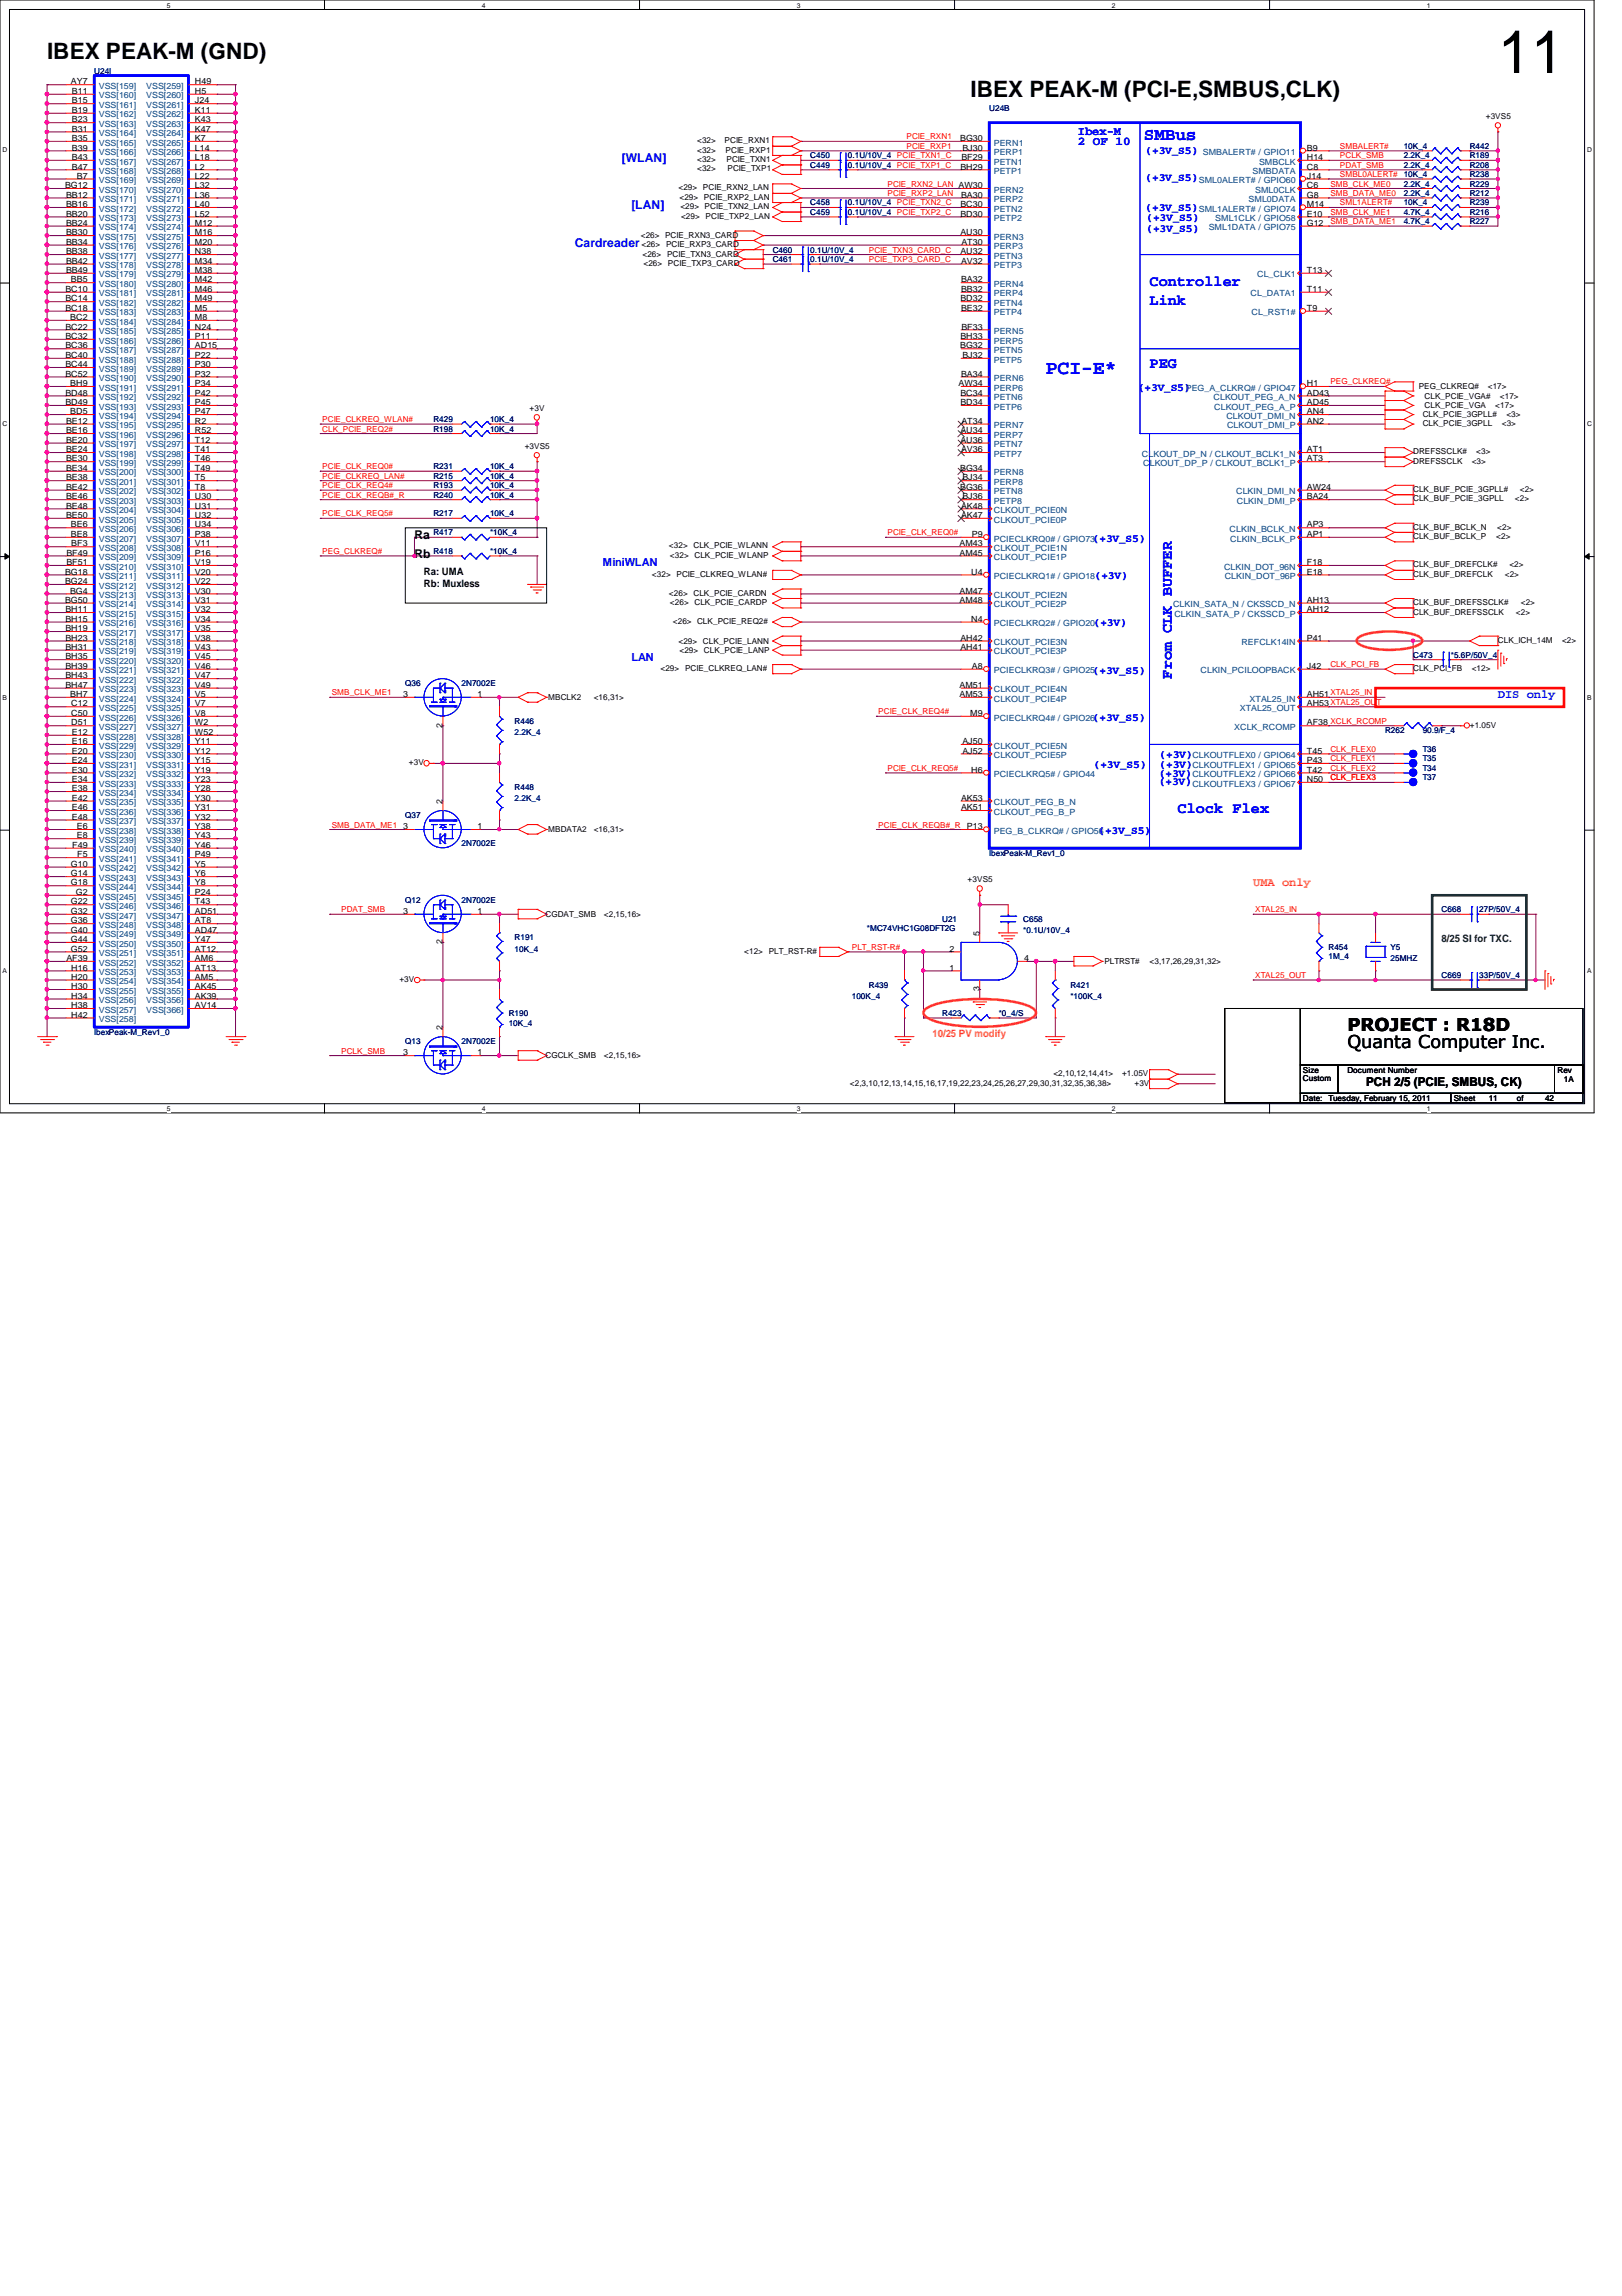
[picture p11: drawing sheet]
<svg xmlns="http://www.w3.org/2000/svg" width="210mm" height="297mm" viewBox="0 0 210 297" stroke-linecap="round" stroke-linejoin="round" font-family="sans-serif">
<defs><g id="words">
<text font-size="7.8" x="193.8" y="9.4">11</text>
<g font-size="2.9">
<text x="6.1" y="7.6">IBEX PEAK-M (GND)</text>
<text x="125.6" y="12.5">IBEX PEAK-M (PCI-E,SMBUS,CLK)</text>
</g>
<text font-size="2.5" fill="#00f" x="135.3" y="48.4">PCI-E*</text>
<text font-size="2.3" fill="#00f" x="148" y="18.1">SMBus</text>
<g font-size="2.3">
<text x="174.4" y="135.6">Quanta Computer Inc.</text>
<text x="174.4" y="133.4">PROJECT : R18D</text>
</g>
<g font-size="1.9" fill="#00f">
<text x="148.8" y="37">Controller</text>
<text x="148.8" y="39.4">Link</text>
<text x="148.8" y="47.6">PEG</text>
<text x="151.6" y="87.8" transform="rotate(-90 151.6 87.8)">From CLK BUFFER</text>
<text x="152.4" y="105.2">Clock Flex</text>
</g>
<g font-size="1.6" fill="#00f">
<text x="139.5" y="17.5">Ibex-M</text>
<text x="80.5" y="21">[WLAN]</text>
<text x="139.5" y="18.7">2 OF 10</text>
<text x="81.7" y="27.1">[LAN]</text>
<text x="74.4" y="32">Cardreader</text>
<text x="193.8" y="90.3">DIS only</text>
</g>
<g font-size="1.6">
<text x="53.6" y="69.8">Ra</text>
<text x="53.6" y="72.2">Rb</text>
<text x="176.8" y="140.5">PCH 2/5 (PCIE, SMBUS, CK)</text>
</g>
<text font-size="1.6" fill="#ff8000" x="162.2" y="114.7">UMA only</text>
<g font-size="1.4" fill="#00f">
<text x="148.3" y="19.9">(+3V_S5)</text>
<text x="148.3" y="23.5">(+3V_S5)</text>
<text x="148.3" y="27.3">(+3V_S5)</text>
<text x="148.4" y="28.6">(+3V_S5)</text>
<text x="148.4" y="30.1">(+3V_S5)</text>
<text x="147.3" y="50.6">(+3V_S5)</text>
<text x="141.4" y="70.1">(+3V_S5)</text>
<text x="78" y="73.3">MiniWLAN</text>
<text x="141.7" y="74.9">(+3V)</text>
<text x="141.6" y="81">(+3V)</text>
<text x="81.7" y="85.5">LAN</text>
<text x="141.4" y="87.2">(+3V_S5)</text>
<text x="141.4" y="93.3">(+3V_S5)</text>
<text x="141.6" y="99.4">(+3V_S5)</text>
<text x="150" y="100.5">(+3V)</text>
<text x="150" y="101.6">(+3V)</text>
<text x="150.1" y="98.1">(+3V)</text>
<text x="150.1" y="99.4">(+3V)</text>
<text x="142.2" y="108">(+3V_S5)</text>
</g>
<g font-size="1.3">
<text x="54.9" y="74.4">Ra: UMA</text>
<text x="54.9" y="75.9">Rb: Muxless</text>
</g>
<text font-size="1.3" fill="#004000" x="186.6" y="121.9">8/25 SI for TXC.</text>
<text font-size="1.3" fill="#ff8000" x="120.7" y="134.1">10/25 PV modify</text>
<g font-size="1.1">
<text x="9.2" y="10.9">AY7</text>
<text x="25.2" y="10.9">H49</text>
<text x="9.3" y="12.1">B11</text>
<text x="9.3" y="13.4">B15</text>
<text x="9.3" y="14.6">B19</text>
<text x="9.3" y="15.8">B23</text>
<text x="9.3" y="17">B31</text>
<text x="25.2" y="17">K47</text>
<text x="25.2" y="14.6">K11</text>
<text x="25.2" y="15.8">K43</text>
<text x="25.2" y="12.1">H5</text>
<text x="25.2" y="13.4">J24</text>
<text x="192.3" y="15.4">+3VS5</text>
<text x="9.3" y="18.2">B35</text>
<text x="9.3" y="19.5">B39</text>
<text x="9.3" y="20.7">B43</text>
<text x="9.3" y="21.9">B47</text>
<text x="9.9" y="23.1">B7</text>
<text x="25.2" y="18.2">K7</text>
<text x="25.2" y="19.5">L14</text>
<text x="25.2" y="20.7">L18</text>
<text x="25.2" y="21.9">L2</text>
<text x="25.2" y="23.1">L22</text>
<text x="90.2" y="19.8">&lt;32&gt;</text>
<text x="90.2" y="18.5">&lt;32&gt;</text>
<text x="90.2" y="22.2">&lt;32&gt;</text>
<text x="90.2" y="21">&lt;32&gt;</text>
<text x="93.8" y="18.5">PCIE_RXN1</text>
<text x="93.9" y="19.8">PCIE_RXP1</text>
<text x="94" y="21">PCIE_TXN1</text>
<text x="94.1" y="22.2">PCIE_TXP1</text>
<text x="124.2" y="18.2">BG30</text>
<text x="124.3" y="21.9">BH29</text>
<text x="124.4" y="20.7">BF29</text>
<text x="124.5" y="19.5">BJ30</text>
<text x="169.1" y="19.5">B9</text>
<text x="169.1" y="20.7">H14</text>
<text x="169.1" y="21.9">C8</text>
<text x="169.1" y="23.1">J14</text>
<text x="8.4" y="24.3">BG12</text>
<text x="8.6" y="25.6">BB12</text>
<text x="8.6" y="26.8">BB16</text>
<text x="8.6" y="28">BB20</text>
<text x="8.6" y="29.2">BB24</text>
<text x="25.2" y="24.3">L32</text>
<text x="25.2" y="25.6">L36</text>
<text x="25.2" y="26.8">L40</text>
<text x="25.2" y="28">L52</text>
<text x="25.2" y="29.2">M12</text>
<text x="87.8" y="24.6">&lt;29&gt; PCIE_RXN2_LAN</text>
<text x="87.9" y="25.9">&lt;29&gt; PCIE_RXP2_LAN</text>
<text x="88.1" y="27.1">&lt;29&gt; PCIE_TXN2_LAN</text>
<text x="88.1" y="28.3">&lt;29&gt; PCIE_TXP2_LAN</text>
<text x="124.3" y="26.8">BC30</text>
<text x="124.3" y="28">BD30</text>
<text x="124.4" y="25.6">BA30</text>
<text x="169.1" y="24.3">C6</text>
<text x="169.1" y="25.6">G8</text>
<text x="169.1" y="26.8">M14</text>
<text x="169.1" y="28">E10</text>
<text x="169.1" y="29.2">G12</text>
<text x="8.6" y="30.4">BB30</text>
<text x="8.6" y="31.7">BB34</text>
<text x="8.6" y="32.9">BB38</text>
<text x="8.6" y="34.1">BB42</text>
<text x="8.6" y="35.3">BB49</text>
<text x="25.2" y="30.4">M16</text>
<text x="25.2" y="31.7">M20</text>
<text x="25.2" y="32.9">N38</text>
<text x="25.2" y="34.1">M34</text>
<text x="25.2" y="35.3">M38</text>
<text x="82.9" y="30.7">&lt;26&gt; PCIE_RXN3_CARD</text>
<text x="83" y="32">&lt;26&gt; PCIE_RXP3_CARD</text>
<text x="83.1" y="33.2">&lt;26&gt; PCIE_TXN3_CARD</text>
<text x="83.3" y="34.4">&lt;26&gt; PCIE_TXP3_CARD</text>
<text x="124.3" y="30.4">AU30</text>
<text x="124.3" y="32.9">AU32</text>
<text x="124.4" y="34.1">AV32</text>
<text x="124.4" y="31.7">AT30</text>
<text x="169.1" y="35.3">T13</text>
<text x="8.5" y="37.8">BC10</text>
<text x="8.5" y="39">BC14</text>
<text x="8.5" y="40.2">BC18</text>
<text x="9.1" y="41.4">BC2</text>
<text x="9.2" y="36.5">BB5</text>
<text x="25.2" y="36.5">M42</text>
<text x="25.2" y="37.8">M46</text>
<text x="25.2" y="39">M49</text>
<text x="25.2" y="40.2">M5</text>
<text x="25.2" y="41.4">M8</text>
<text x="124.3" y="39">BD32</text>
<text x="124.4" y="36.5">BA32</text>
<text x="124.4" y="37.8">BB32</text>
<text x="124.4" y="40.2">BE32</text>
<text x="169.1" y="37.8">T11</text>
<text x="169.1" y="40.2">T9</text>
<text x="8.5" y="42.6">BC22</text>
<text x="8.5" y="43.9">BC32</text>
<text x="8.5" y="45.1">BC36</text>
<text x="8.5" y="46.3">BC40</text>
<text x="8.5" y="47.5">BC44</text>
<text x="25.2" y="42.6">N24</text>
<text x="25.2" y="43.9">P11</text>
<text x="25.2" y="46.3">P22</text>
<text x="25.2" y="47.5">P30</text>
<text x="25.2" y="45.1">AD15</text>
<text x="124.2" y="45.1">BG32</text>
<text x="124.3" y="43.9">BH33</text>
<text x="124.4" y="42.6">BF33</text>
<text x="124.5" y="46.3">BJ32</text>
<text x="8.5" y="48.7">BC52</text>
<text x="8.5" y="51.2">BD48</text>
<text x="8.5" y="52.4">BD49</text>
<text x="9.1" y="50">BH9</text>
<text x="9.1" y="53.6">BD5</text>
<text x="25.2" y="48.7">P32</text>
<text x="25.2" y="50">P34</text>
<text x="25.2" y="51.2">P42</text>
<text x="25.2" y="52.4">P45</text>
<text x="25.2" y="53.6">P47</text>
<text x="68.5" y="53.2">+3V</text>
<text x="124" y="50">AW34</text>
<text x="124.3" y="51.2">BC34</text>
<text x="124.3" y="52.4">BD34</text>
<text x="124.4" y="48.7">BA34</text>
<text x="169.1" y="51.2">AD43</text>
<text x="169.1" y="52.4">AD45</text>
<text x="169.1" y="50">H1</text>
<text x="169.1" y="53.6">AN4</text>
<text x="183.6" y="50.4">PEG_CLKREQ#</text>
<text x="184.1" y="53.9">CLK_PCIE_3GPLL#</text>
<text x="184.4" y="52.8">CLK_PCIE_VGA</text>
<text x="184.4" y="51.6">CLK_PCIE_VGA#</text>
<text x="192.5" y="50.4">&lt;17&gt;</text>
<text x="193.5" y="52.8">&lt;17&gt;</text>
<text x="194.1" y="51.6">&lt;17&gt;</text>
<text x="194.9" y="53.9">&lt;3&gt;</text>
<text x="8.6" y="54.8">BE12</text>
<text x="8.6" y="56">BE16</text>
<text x="8.6" y="57.3">BE20</text>
<text x="8.6" y="58.5">BE24</text>
<text x="8.6" y="59.7">BE30</text>
<text x="25.2" y="54.8">R2</text>
<text x="25.2" y="56">R52</text>
<text x="25.2" y="57.3">T12</text>
<text x="25.2" y="58.5">T41</text>
<text x="25.2" y="59.7">T46</text>
<text x="67.9" y="58">+3VS5</text>
<text x="124.3" y="56">AU34</text>
<text x="124.3" y="57.3">AU36</text>
<text x="124.4" y="58.5">AV36</text>
<text x="124.4" y="54.8">AT34</text>
<text x="169.1" y="54.8">AN2</text>
<text x="169.1" y="59.7">AT3</text>
<text x="169.1" y="58.5">AT1</text>
<text x="182.9" y="60">DREFSSCLK</text>
<text x="182.9" y="58.8">DREFSSCLK#</text>
<text x="184.1" y="55.1">CLK_PCIE_3GPLL</text>
<text x="190.5" y="60">&lt;3&gt;</text>
<text x="191.1" y="58.8">&lt;3&gt;</text>
<text x="194.4" y="55.1">&lt;3&gt;</text>
<text x="8.6" y="60.9">BE34</text>
<text x="8.6" y="62.1">BE38</text>
<text x="8.6" y="63.4">BE42</text>
<text x="8.6" y="64.6">BE46</text>
<text x="8.6" y="65.8">BE48</text>
<text x="25.2" y="60.9">T49</text>
<text x="25.2" y="62.1">T5</text>
<text x="25.2" y="63.4">T8</text>
<text x="25.2" y="64.6">U30</text>
<text x="25.2" y="65.8">U31</text>
<text x="124.2" y="60.9">BG34</text>
<text x="124.2" y="63.4">BG36</text>
<text x="124.4" y="65.8">AK48</text>
<text x="124.5" y="62.1">BJ34</text>
<text x="124.5" y="64.6">BJ36</text>
<text x="169.1" y="63.4">AW24</text>
<text x="169.1" y="64.6">BA24</text>
<text x="182.9" y="63.7">CLK_BUF_PCIE_3GPLL#</text>
<text x="182.9" y="64.9">CLK_BUF_PCIE_3GPLL</text>
<text x="196" y="64.9">&lt;2&gt;</text>
<text x="196.7" y="63.7">&lt;2&gt;</text>
<text x="8.6" y="67">BE50</text>
<text x="8.6" y="71.9">BF49</text>
<text x="9.2" y="68.2">BE6</text>
<text x="9.2" y="69.5">BE8</text>
<text x="9.2" y="70.7">BF3</text>
<text x="25.2" y="67">U32</text>
<text x="25.2" y="68.2">U34</text>
<text x="25.2" y="69.5">P38</text>
<text x="25.2" y="70.7">V11</text>
<text x="25.2" y="71.9">P16</text>
<text x="86.6" y="71">&lt;32&gt; CLK_PCIE_WLANN</text>
<text x="124.2" y="70.7">AM43</text>
<text x="124.2" y="71.9">AM45</text>
<text x="124.4" y="67">AK47</text>
<text x="125.8" y="69.5">P9</text>
<text x="169.1" y="68.2">AP3</text>
<text x="169.1" y="69.5">AP1</text>
<text x="182.9" y="68.5">CLK_BUF_BCLK_N</text>
<text x="182.9" y="69.8">CLK_BUF_BCLK_P</text>
<text x="193.6" y="69.8">&lt;2&gt;</text>
<text x="193.8" y="68.5">&lt;2&gt;</text>
<text x="8.4" y="74.3">BG18</text>
<text x="8.4" y="75.6">BG24</text>
<text x="8.4" y="78">BG50</text>
<text x="8.6" y="73.1">BF51</text>
<text x="9.1" y="76.8">BG4</text>
<text x="25.2" y="73.1">V19</text>
<text x="25.2" y="74.3">V20</text>
<text x="25.2" y="75.6">V22</text>
<text x="25.2" y="76.8">V30</text>
<text x="25.2" y="78">V31</text>
<text x="84.4" y="74.6">&lt;32&gt; PCIE_CLKREQ_WLAN#</text>
<text x="86.6" y="77">&lt;26&gt; CLK_PCIE_CARDN</text>
<text x="86.7" y="72.2">&lt;32&gt; CLK_PCIE_WLANP</text>
<text x="124.2" y="76.8">AM47</text>
<text x="124.2" y="78">AM48</text>
<text x="125.7" y="74.3">U4</text>
<text x="169.1" y="73.1">F18</text>
<text x="169.1" y="74.3">E18</text>
<text x="169.1" y="78">AH13</text>
<text x="182.9" y="74.6">CLK_BUF_DREFCLK</text>
<text x="182.9" y="73.4">CLK_BUF_DREFCLK#</text>
<text x="194.7" y="74.6">&lt;2&gt;</text>
<text x="195.3" y="73.4">&lt;2&gt;</text>
<text x="8.5" y="79.2">BH11</text>
<text x="8.5" y="80.4">BH15</text>
<text x="8.5" y="81.7">BH19</text>
<text x="8.5" y="82.9">BH23</text>
<text x="25.2" y="79.2">V32</text>
<text x="25.2" y="80.4">V34</text>
<text x="25.2" y="81.7">V35</text>
<text x="25.2" y="82.9">V38</text>
<text x="86.7" y="78.3">&lt;26&gt; CLK_PCIE_CARDP</text>
<text x="87.1" y="80.7">&lt;26&gt; CLK_PCIE_REQ2#</text>
<text x="87.8" y="83.3">&lt;29&gt; CLK_PCIE_LANN</text>
<text x="124.3" y="82.9">AH42</text>
<text x="125.7" y="80.4">N4</text>
<text x="169.1" y="79.2">AH12</text>
<text x="169.1" y="82.9">P41</text>
<text x="182.9" y="79.5">CLK_BUF_DREFSSCLK</text>
<text x="182.9" y="78.3">CLK_BUF_DREFSSCLK#</text>
<text x="193.8" y="83.1">CLK_ICH_14M</text>
<text x="196.2" y="79.5">&lt;2&gt;</text>
<text x="196.8" y="78.3">&lt;2&gt;</text>
<text x="202.1" y="83.1">&lt;2&gt;</text>
<text x="8.5" y="84.1">BH31</text>
<text x="8.5" y="85.3">BH35</text>
<text x="8.5" y="86.5">BH39</text>
<text x="8.5" y="87.8">BH43</text>
<text x="8.5" y="89">BH47</text>
<text x="25.2" y="84.1">V43</text>
<text x="25.2" y="85.3">V45</text>
<text x="25.2" y="86.5">V46</text>
<text x="25.2" y="87.8">V47</text>
<text x="25.2" y="89">V49</text>
<text x="85.5" y="86.8">&lt;29&gt; PCIE_CLKREQ_LAN#</text>
<text x="87.9" y="84.5">&lt;29&gt; CLK_PCIE_LANP</text>
<text x="124.2" y="89">AM51</text>
<text x="124.3" y="84.1">AH41</text>
<text x="125.8" y="86.5">A8</text>
<text x="169.1" y="86.5">J42</text>
<text x="182.9" y="86.8">CLK_PCI_FB</text>
<text x="190.5" y="86.8">&lt;12&gt;</text>
<text x="9.1" y="90.2">BH7</text>
<text x="9.2" y="91.4">C12</text>
<text x="9.2" y="92.6">C50</text>
<text x="9.2" y="93.9">D51</text>
<text x="9.3" y="95.1">E12</text>
<text x="25.2" y="90.2">V5</text>
<text x="25.2" y="91.4">V7</text>
<text x="25.2" y="92.6">V8</text>
<text x="25.2" y="93.9">W2</text>
<text x="25.2" y="95.1">W52</text>
<text x="52.2" y="90.2">3</text>
<text x="57.3" y="94.1" transform="rotate(-90 57.3 94.1)">2</text>
<text x="61.8" y="90.2">1</text>
<text x="71" y="90.6">MBCLK2</text>
<text x="76.8" y="90.6">&lt;16,31&gt;</text>
<text x="124.2" y="90.2">AM53</text>
<text x="125.6" y="92.6">M9</text>
<text x="169.1" y="90.2">AH51XTAL25_IN</text>
<text x="169.1" y="91.4">AH53XTAL25_OUT</text>
<text x="169.1" y="93.9">AF38 XCLK_RCOMP</text>
<text x="190.2" y="94.1">+1.05V</text>
<text x="9.3" y="96.3">E16</text>
<text x="9.3" y="97.5">E20</text>
<text x="9.3" y="98.7">E24</text>
<text x="9.3" y="99.9">E30</text>
<text x="9.3" y="101.2">E34</text>
<text x="25.2" y="96.3">Y11</text>
<text x="25.2" y="97.5">Y12</text>
<text x="25.2" y="98.7">Y15</text>
<text x="25.2" y="99.9">Y19</text>
<text x="25.2" y="101.2">Y23</text>
<text x="52.9" y="99">+3V</text>
<text x="124.5" y="96.3">AJ50</text>
<text x="124.5" y="97.5">AJ52</text>
<text x="125.7" y="99.9">H6</text>
<text x="169.1" y="97.5">T45</text>
<text x="169.1" y="98.7">P43</text>
<text x="169.1" y="99.9">T42</text>
<text x="169.1" y="101.2">N50</text>
<text x="9.3" y="102.4">E38</text>
<text x="9.3" y="103.6">E42</text>
<text x="9.3" y="104.8">E46</text>
<text x="9.3" y="106">E48</text>
<text x="9.9" y="107.3">E6</text>
<text x="25.2" y="102.4">Y28</text>
<text x="25.2" y="103.6">Y30</text>
<text x="25.2" y="104.8">Y31</text>
<text x="25.2" y="106">Y32</text>
<text x="25.2" y="107.3">Y38</text>
<text x="52.2" y="107.3">3</text>
<text x="57.3" y="104" transform="rotate(-90 57.3 104)">2</text>
<text x="61.8" y="107.3">1</text>
<text x="71" y="107.7">MBDATA2</text>
<text x="76.8" y="107.7">&lt;16,31&gt;</text>
<text x="124.4" y="104.8">AK51</text>
<text x="124.4" y="103.6">AK53</text>
<text x="125.1" y="107.3">P13</text>
<text x="9.2" y="112.1">G10</text>
<text x="9.2" y="113.4">G14</text>
<text x="9.4" y="109.7">F49</text>
<text x="9.9" y="108.5">E8</text>
<text x="10" y="110.9">F5</text>
<text x="25.2" y="108.5">Y43</text>
<text x="25.2" y="109.7">Y46</text>
<text x="25.2" y="112.1">Y5</text>
<text x="25.2" y="113.4">Y6</text>
<text x="25.2" y="110.9">P49</text>
<text x="9.2" y="114.6">G18</text>
<text x="9.2" y="117">G22</text>
<text x="9.2" y="118.2">G32</text>
<text x="9.2" y="119.5">G36</text>
<text x="9.8" y="115.8">G2</text>
<text x="25.2" y="114.6">Y8</text>
<text x="25.2" y="115.8">P24</text>
<text x="25.2" y="117">T43</text>
<text x="25.2" y="118.2">AD51</text>
<text x="25.2" y="119.5">AT8</text>
<text x="52.2" y="118.2">3</text>
<text x="61.8" y="118.2">1</text>
<text x="70.6" y="118.6">CGDAT_SMB</text>
<text x="78.1" y="118.6">&lt;2,15,16&gt;</text>
<text x="125.2" y="114.1">+3VS5</text>
<text x="8.6" y="124.3">AF39</text>
<text x="9.2" y="120.7">G40</text>
<text x="9.2" y="121.9">G44</text>
<text x="9.2" y="123.1">G52</text>
<text x="9.2" y="125.6">H16</text>
<text x="25.2" y="120.7">AD47</text>
<text x="25.2" y="121.9">Y47</text>
<text x="25.2" y="123.1">AT12</text>
<text x="25.2" y="124.3">AM6</text>
<text x="25.2" y="125.6">AT13</text>
<text x="57.3" y="122.2" transform="rotate(-90 57.3 122.2)">2</text>
<text x="96.3" y="123.4">&lt;12&gt; PLT_RST-R#</text>
<text x="122.9" y="123.1">2</text>
<text x="122.9" y="125.6">1</text>
<text x="126.7" y="121.1" transform="rotate(-90 126.7 121.1)">5</text>
<text x="132.5" y="124.3">4</text>
<text x="142.9" y="124.7">PLTRST#</text>
<text x="148.8" y="124.7">&lt;3,17,26,29,31,32&gt;</text>
<text x="9.2" y="126.7">H20</text>
<text x="9.2" y="128">H30</text>
<text x="9.2" y="129.2">H34</text>
<text x="9.2" y="130.4">H38</text>
<text x="9.2" y="131.7">H42</text>
<text x="25.2" y="126.7">AM5</text>
<text x="25.2" y="128">AK45</text>
<text x="25.2" y="129.2">AK39</text>
<text x="25.2" y="130.4">AV14</text>
<text x="51.7" y="127">+3V</text>
<text x="126.7" y="128.3" transform="rotate(-90 126.7 128.3)">3</text>
<text x="52.2" y="136.5">3</text>
<text x="57.3" y="133.3" transform="rotate(-90 57.3 133.3)">2</text>
<text x="61.8" y="136.5">1</text>
<text x="70.6" y="136.9">CGCLK_SMB</text>
<text x="78.1" y="136.9">&lt;2,15,16&gt;</text>
<text x="110" y="140.5">&lt;2,3,10,12,13,14,15,16,17,19,22,23,24,25,26,27,29,30,31,32,35,36,38&gt;</text>
<text x="136.3" y="139.2">&lt;2,10,12,14,41&gt;</text>
<text x="145.2" y="139.2">+1.05V</text>
<text x="146.8" y="140.5">+3V</text>
<text x="168.6" y="138.8">Size</text>
<text x="168.6" y="142.4">Date:</text>
<text x="168.6" y="139.9">Custom</text>
<text x="171.9" y="142.4">Tuesday, February 15, 2011</text>
<text x="174.4" y="138.8">Document Number</text>
<text x="188.1" y="142.4">Sheet</text>
<text x="192.7" y="142.4">11</text>
<text x="196.3" y="142.4">of</text>
<text x="199.9" y="142.4">42</text>
<text x="201.5" y="138.8">Rev</text>
<text x="202.4" y="140">1A</text>
</g>
<g font-size="1.1" fill="#000080">
<text x="12.2" y="9.5">U24I</text>
<text x="128" y="14.4">U24B</text>
<text x="104.9" y="21.7">C449</text>
<text x="104.9" y="20.5">C450</text>
<text x="109.7" y="21.7">0.1U/10V_4 PCIE_TXP1_C</text>
<text x="109.7" y="20.5">0.1U/10V_4 PCIE_TXN1_C</text>
<text x="181.7" y="20.5">2.2K_4</text>
<text x="181.7" y="19.3">10K_4</text>
<text x="181.7" y="21.7">2.2K_4</text>
<text x="181.7" y="22.9">10K_4</text>
<text x="190.2" y="20.5">R189</text>
<text x="190.2" y="19.3">R442</text>
<text x="190.2" y="21.7">R208</text>
<text x="190.2" y="22.9">R238</text>
<text x="104.9" y="27.8">C459</text>
<text x="104.9" y="26.6">C458</text>
<text x="109.7" y="27.8">0.1U/10V_4 PCIE_TXP2_C</text>
<text x="109.7" y="26.6">0.1U/10V_4 PCIE_TXN2_C</text>
<text x="181.7" y="25.4">2.2K_4</text>
<text x="181.7" y="29">4.7K_4</text>
<text x="181.7" y="27.8">4.7K_4</text>
<text x="181.7" y="26.6">10K_4</text>
<text x="181.7" y="24.1">2.2K_4</text>
<text x="190.2" y="25.4">R212</text>
<text x="190.2" y="29">R227</text>
<text x="190.2" y="27.8">R216</text>
<text x="190.2" y="26.6">R239</text>
<text x="190.2" y="24.1">R229</text>
<text x="100" y="33.9">C461</text>
<text x="100" y="32.7">C460</text>
<text x="104.9" y="33.9">0.1U/10V_4</text>
<text x="104.9" y="32.7">0.1U/10V_4</text>
<text x="56.1" y="54.6">R429</text>
<text x="56.1" y="55.8">R198</text>
<text x="63.4" y="54.6">10K_4</text>
<text x="63.4" y="55.8">10K_4</text>
<text x="56.1" y="61.9">R215</text>
<text x="56.1" y="60.7">R231</text>
<text x="56.1" y="64.4">R240</text>
<text x="56.1" y="63.2">R193</text>
<text x="63.4" y="61.9">10K_4</text>
<text x="63.4" y="60.7">10K_4</text>
<text x="63.4" y="64.4">10K_4</text>
<text x="63.4" y="63.2">10K_4</text>
<text x="56.1" y="69.3">R417</text>
<text x="56.1" y="71.7">R418</text>
<text x="56.1" y="66.8">R217</text>
<text x="63.4" y="69.3">*10K_4</text>
<text x="63.4" y="71.7">*10K_4</text>
<text x="63.4" y="66.8">10K_4</text>
<text x="52.5" y="88.8">Q36</text>
<text x="59.7" y="88.8">2N7002E</text>
<text x="182.9" y="85.1">C473</text>
<text x="187.7" y="85.1">*5.6P/50V_4</text>
<text x="66.6" y="93.6">R446</text>
<text x="66.6" y="95.1">2.2K_4</text>
<text x="179.2" y="94.9">R262</text>
<text x="184.1" y="94.9">90.9/F_4</text>
<text x="184.1" y="97.3">T36</text>
<text x="184.1" y="101">T37</text>
<text x="184.1" y="98.5">T35</text>
<text x="184.1" y="99.7">T34</text>
<text x="52.5" y="105.8">Q37</text>
<text x="66.6" y="102.2">R448</text>
<text x="66.6" y="103.6">2.2K_4</text>
<text x="59.7" y="109.5">2N7002E</text>
<text x="128" y="110.7">IbexPeak-M_Rev1_0</text>
<text x="52.5" y="116.8">Q12</text>
<text x="59.7" y="116.8">2N7002E</text>
<text x="121.9" y="119.3">U21</text>
<text x="132.4" y="119.3">C658</text>
<text x="186.6" y="118">C668</text>
<text x="191.4" y="118">27P/50V_4</text>
<text x="66.6" y="121.7">R191</text>
<text x="66.6" y="123.1">10K_4</text>
<text x="112.2" y="120.5">*MC74VHC1G08DFT2G</text>
<text x="132.4" y="120.7">*0.1U/10V_4</text>
<text x="171.9" y="122.9">R454</text>
<text x="171.9" y="124.1">1M_4</text>
<text x="180" y="122.9">Y5</text>
<text x="180" y="124.4">25MHZ</text>
<text x="65.8" y="131.4">R190</text>
<text x="110.2" y="129.2">100K_4</text>
<text x="112.4" y="127.8">R439</text>
<text x="121.9" y="131.4">R423</text>
<text x="129.2" y="131.4">*0_4/S</text>
<text x="138.5" y="127.8">R421</text>
<text x="138.5" y="129.2">*100K_4</text>
<text x="186.6" y="126.6">C669</text>
<text x="191.4" y="126.6">33P/50V_4</text>
<text x="12.2" y="133.9">IbexPeak-M_Rev1_0</text>
<text x="52.5" y="135.1">Q13</text>
<text x="59.7" y="135.1">2N7002E</text>
<text x="65.8" y="132.7">10K_4</text>
</g>
<g font-size="1.1" fill="#004080">
<text x="12.8" y="11.5">VSS[159]</text>
<text x="18.9" y="11.5">VSS[259]</text>
<text x="12.8" y="12.7">VSS[160]</text>
<text x="12.8" y="14">VSS[161]</text>
<text x="12.8" y="15.2">VSS[162]</text>
<text x="12.8" y="16.4">VSS[163]</text>
<text x="12.8" y="17.6">VSS[164]</text>
<text x="18.9" y="17.6">VSS[264]</text>
<text x="18.9" y="15.2">VSS[262]</text>
<text x="18.9" y="16.4">VSS[263]</text>
<text x="18.9" y="12.7">VSS[260]</text>
<text x="18.9" y="14">VSS[261]</text>
<text x="12.8" y="18.8">VSS[165]</text>
<text x="12.8" y="20.1">VSS[166]</text>
<text x="12.8" y="21.3">VSS[167]</text>
<text x="12.8" y="22.5">VSS[168]</text>
<text x="12.8" y="23.7">VSS[169]</text>
<text x="18.9" y="18.8">VSS[265]</text>
<text x="18.9" y="20.1">VSS[266]</text>
<text x="18.9" y="21.3">VSS[267]</text>
<text x="18.9" y="22.5">VSS[268]</text>
<text x="18.9" y="23.7">VSS[269]</text>
<text x="128.6" y="18.8">PERN1</text>
<text x="128.6" y="20.1">PERP1</text>
<text x="128.6" y="21.3">PETN1</text>
<text x="128.6" y="22.5">PETP1</text>
<text x="155.2" y="23.7">SML0ALERT# / GPIO60</text>
<text x="155.7" y="20.1">SMBALERT# / GPIO11</text>
<text x="162.1" y="22.5">SMBDATA</text>
<text x="162.9" y="21.3">SMBCLK</text>
<text x="12.8" y="24.9">VSS[170]</text>
<text x="12.8" y="26.2">VSS[171]</text>
<text x="12.8" y="27.4">VSS[172]</text>
<text x="12.8" y="28.6">VSS[173]</text>
<text x="12.8" y="29.8">VSS[174]</text>
<text x="18.9" y="24.9">VSS[270]</text>
<text x="18.9" y="26.2">VSS[271]</text>
<text x="18.9" y="27.4">VSS[272]</text>
<text x="18.9" y="28.6">VSS[273]</text>
<text x="18.9" y="29.8">VSS[274]</text>
<text x="128.6" y="24.9">PERN2</text>
<text x="128.6" y="26.2">PERP2</text>
<text x="128.6" y="27.4">PETN2</text>
<text x="128.6" y="28.6">PETP2</text>
<text x="155.2" y="27.4">SML1ALERT# / GPIO74</text>
<text x="156.4" y="29.8">SML1DATA / GPIO75</text>
<text x="157.3" y="28.6">SML1CLK / GPIO58</text>
<text x="161.6" y="26.2">SML0DATA</text>
<text x="162.4" y="24.9">SML0CLK</text>
<text x="12.8" y="31">VSS[175]</text>
<text x="12.8" y="32.3">VSS[176]</text>
<text x="12.8" y="33.5">VSS[177]</text>
<text x="12.8" y="34.7">VSS[178]</text>
<text x="12.8" y="35.9">VSS[179]</text>
<text x="18.9" y="31">VSS[275]</text>
<text x="18.9" y="32.3">VSS[276]</text>
<text x="18.9" y="33.5">VSS[277]</text>
<text x="18.9" y="34.7">VSS[278]</text>
<text x="18.9" y="35.9">VSS[279]</text>
<text x="128.6" y="31">PERN3</text>
<text x="128.6" y="32.3">PERP3</text>
<text x="128.6" y="33.5">PETN3</text>
<text x="128.6" y="34.7">PETP3</text>
<text x="162.7" y="35.9">CL_CLK1</text>
<text x="12.8" y="37.1">VSS[180]</text>
<text x="12.8" y="38.4">VSS[181]</text>
<text x="12.8" y="39.6">VSS[182]</text>
<text x="12.8" y="40.8">VSS[183]</text>
<text x="12.8" y="42">VSS[184]</text>
<text x="18.9" y="37.1">VSS[280]</text>
<text x="18.9" y="38.4">VSS[281]</text>
<text x="18.9" y="39.6">VSS[282]</text>
<text x="18.9" y="40.8">VSS[283]</text>
<text x="18.9" y="42">VSS[284]</text>
<text x="128.6" y="37.1">PERN4</text>
<text x="128.6" y="38.4">PERP4</text>
<text x="128.6" y="39.6">PETN4</text>
<text x="128.6" y="40.8">PETP4</text>
<text x="161.8" y="38.4">CL_DATA1</text>
<text x="162" y="40.8">CL_RST1#</text>
<text x="12.8" y="43.2">VSS[185]</text>
<text x="12.8" y="44.5">VSS[186]</text>
<text x="12.8" y="45.7">VSS[187]</text>
<text x="12.8" y="46.9">VSS[188]</text>
<text x="18.9" y="43.2">VSS[285]</text>
<text x="18.9" y="44.5">VSS[286]</text>
<text x="18.9" y="46.9">VSS[288]</text>
<text x="18.9" y="45.7">VSS[287]</text>
<text x="128.6" y="43.2">PERN5</text>
<text x="128.6" y="44.5">PERP5</text>
<text x="128.6" y="45.7">PETN5</text>
<text x="128.6" y="46.9">PETP5</text>
<text x="12.8" y="48.1">VSS[189]</text>
<text x="12.8" y="49.3">VSS[190]</text>
<text x="12.8" y="50.5">VSS[191]</text>
<text x="12.8" y="51.8">VSS[192]</text>
<text x="12.8" y="53">VSS[193]</text>
<text x="18.9" y="48.1">VSS[289]</text>
<text x="18.9" y="49.3">VSS[290]</text>
<text x="18.9" y="50.5">VSS[291]</text>
<text x="18.9" y="51.8">VSS[292]</text>
<text x="18.9" y="53">VSS[293]</text>
<text x="128.6" y="49.3">PERN6</text>
<text x="128.6" y="50.5">PERP6</text>
<text x="128.6" y="51.8">PETN6</text>
<text x="128.6" y="53">PETP6</text>
<text x="153.5" y="50.5">PEG_A_CLKRQ# / GPIO47</text>
<text x="157.1" y="51.8">CLKOUT_PEG_A_N</text>
<text x="157.1" y="53">CLKOUT_PEG_A_P</text>
<text x="12.8" y="54.2">VSS[194]</text>
<text x="12.8" y="55.4">VSS[195]</text>
<text x="12.8" y="56.6">VSS[196]</text>
<text x="12.8" y="57.9">VSS[197]</text>
<text x="12.8" y="59.1">VSS[198]</text>
<text x="18.9" y="54.2">VSS[294]</text>
<text x="18.9" y="55.4">VSS[295]</text>
<text x="18.9" y="56.6">VSS[296]</text>
<text x="18.9" y="57.9">VSS[297]</text>
<text x="18.9" y="59.1">VSS[298]</text>
<text x="128.6" y="55.4">PERN7</text>
<text x="128.6" y="56.6">PERP7</text>
<text x="128.6" y="57.9">PETN7</text>
<text x="128.6" y="59.1">PETP7</text>
<text x="147.8" y="59.1">CLKOUT_DP_N / CLKOUT_BCLK1_N</text>
<text x="158.7" y="54.2">CLKOUT_DMI_N</text>
<text x="158.8" y="55.4">CLKOUT_DMI_P</text>
<text x="12.8" y="60.3">VSS[199]</text>
<text x="12.8" y="61.5">VSS[200]</text>
<text x="12.8" y="62.7">VSS[201]</text>
<text x="12.8" y="64">VSS[202]</text>
<text x="12.8" y="65.2">VSS[203]</text>
<text x="18.9" y="60.3">VSS[299]</text>
<text x="18.9" y="61.5">VSS[300]</text>
<text x="18.9" y="62.7">VSS[301]</text>
<text x="18.9" y="64">VSS[302]</text>
<text x="18.9" y="65.2">VSS[303]</text>
<text x="128.6" y="61.5">PERN8</text>
<text x="128.6" y="62.7">PERP8</text>
<text x="128.6" y="64">PETN8</text>
<text x="128.6" y="65.2">PETP8</text>
<text x="148" y="60.3">CLKOUT_DP_P / CLKOUT_BCLK1_P</text>
<text x="160" y="64">CLKIN_DMI_N</text>
<text x="160.1" y="65.2">CLKIN_DMI_P</text>
<text x="12.8" y="66.4">VSS[204]</text>
<text x="12.8" y="67.6">VSS[205]</text>
<text x="12.8" y="68.8">VSS[206]</text>
<text x="12.8" y="70.1">VSS[207]</text>
<text x="12.8" y="71.3">VSS[208]</text>
<text x="18.9" y="66.4">VSS[304]</text>
<text x="18.9" y="67.6">VSS[305]</text>
<text x="18.9" y="68.8">VSS[306]</text>
<text x="18.9" y="70.1">VSS[307]</text>
<text x="18.9" y="71.3">VSS[308]</text>
<text x="128.6" y="66.4">CLKOUT_PCIE0N</text>
<text x="128.6" y="67.6">CLKOUT_PCIE0P</text>
<text x="128.6" y="71.3">CLKOUT_PCIE1N</text>
<text x="128.6" y="70.1">PCIECLKRQ0# / GPIO73</text>
<text x="159.1" y="68.8">CLKIN_BCLK_N</text>
<text x="159.2" y="70.1">CLKIN_BCLK_P</text>
<text x="12.8" y="72.5">VSS[209]</text>
<text x="12.8" y="73.7">VSS[210]</text>
<text x="12.8" y="74.9">VSS[211]</text>
<text x="12.8" y="76.2">VSS[212]</text>
<text x="12.8" y="77.4">VSS[213]</text>
<text x="18.9" y="72.5">VSS[309]</text>
<text x="18.9" y="73.7">VSS[310]</text>
<text x="18.9" y="74.9">VSS[311]</text>
<text x="18.9" y="76.2">VSS[312]</text>
<text x="18.9" y="77.4">VSS[313]</text>
<text x="128.6" y="72.5">CLKOUT_PCIE1P</text>
<text x="128.6" y="77.4">CLKOUT_PCIE2N</text>
<text x="128.6" y="74.9">PCIECLKRQ1# / GPIO18</text>
<text x="158.4" y="73.7">CLKIN_DOT_96N</text>
<text x="158.5" y="74.9">CLKIN_DOT_96P</text>
<text x="12.8" y="78.6">VSS[214]</text>
<text x="12.8" y="79.8">VSS[215]</text>
<text x="12.8" y="81">VSS[216]</text>
<text x="12.8" y="82.3">VSS[217]</text>
<text x="12.8" y="83.5">VSS[218]</text>
<text x="18.9" y="78.6">VSS[314]</text>
<text x="18.9" y="79.8">VSS[315]</text>
<text x="18.9" y="81">VSS[316]</text>
<text x="18.9" y="82.3">VSS[317]</text>
<text x="18.9" y="83.5">VSS[318]</text>
<text x="128.6" y="78.6">CLKOUT_PCIE2P</text>
<text x="128.6" y="83.5">CLKOUT_PCIE3N</text>
<text x="128.6" y="81">PCIECLKRQ2# / GPIO20</text>
<text x="151.8" y="78.6">CLKIN_SATA_N / CKSSCD_N</text>
<text x="152" y="79.8">CLKIN_SATA_P / CKSSCD_P</text>
<text x="160.7" y="83.5">REFCLK14IN</text>
<text x="12.8" y="84.7">VSS[219]</text>
<text x="12.8" y="85.9">VSS[220]</text>
<text x="12.8" y="87.1">VSS[221]</text>
<text x="12.8" y="88.3">VSS[222]</text>
<text x="12.8" y="89.6">VSS[223]</text>
<text x="18.9" y="84.7">VSS[319]</text>
<text x="18.9" y="85.9">VSS[320]</text>
<text x="18.9" y="87.1">VSS[321]</text>
<text x="18.9" y="88.3">VSS[322]</text>
<text x="18.9" y="89.6">VSS[323]</text>
<text x="128.6" y="84.7">CLKOUT_PCIE3P</text>
<text x="128.6" y="89.6">CLKOUT_PCIE4N</text>
<text x="128.6" y="87.1">PCIECLKRQ3# / GPIO25</text>
<text x="155.4" y="87.1">CLKIN_PCILOOPBACK</text>
<text x="12.8" y="90.8">VSS[224]</text>
<text x="12.8" y="92">VSS[225]</text>
<text x="12.8" y="93.2">VSS[226]</text>
<text x="12.8" y="94.4">VSS[227]</text>
<text x="12.8" y="95.7">VSS[228]</text>
<text x="18.9" y="90.8">VSS[324]</text>
<text x="18.9" y="92">VSS[325]</text>
<text x="18.9" y="93.2">VSS[326]</text>
<text x="18.9" y="94.4">VSS[327]</text>
<text x="18.9" y="95.7">VSS[328]</text>
<text x="128.6" y="90.8">CLKOUT_PCIE4P</text>
<text x="128.6" y="93.2">PCIECLKRQ4# / GPIO26</text>
<text x="159.7" y="94.4">XCLK_RCOMP</text>
<text x="160.4" y="92">XTAL25_OUT</text>
<text x="161.7" y="90.8">XTAL25_IN</text>
<text x="12.8" y="96.9">VSS[229]</text>
<text x="12.8" y="98.1">VSS[230]</text>
<text x="12.8" y="99.3">VSS[231]</text>
<text x="12.8" y="100.5">VSS[232]</text>
<text x="12.8" y="101.8">VSS[233]</text>
<text x="18.9" y="96.9">VSS[329]</text>
<text x="18.9" y="98.1">VSS[330]</text>
<text x="18.9" y="99.3">VSS[331]</text>
<text x="18.9" y="100.5">VSS[332]</text>
<text x="18.9" y="101.8">VSS[333]</text>
<text x="128.6" y="96.9">CLKOUT_PCIE5N</text>
<text x="128.6" y="98.1">CLKOUT_PCIE5P</text>
<text x="128.6" y="100.5">PCIECLKRQ5# / GPIO44</text>
<text x="154.3" y="98.1">CLKOUTFLEX0 / GPIO64</text>
<text x="154.3" y="99.3">CLKOUTFLEX1 / GPIO65</text>
<text x="154.3" y="100.5">CLKOUTFLEX2 / GPIO66</text>
<text x="154.3" y="101.8">CLKOUTFLEX3 / GPIO67</text>
<text x="12.8" y="103">VSS[234]</text>
<text x="12.8" y="104.2">VSS[235]</text>
<text x="12.8" y="105.4">VSS[236]</text>
<text x="12.8" y="106.6">VSS[237]</text>
<text x="12.8" y="107.9">VSS[238]</text>
<text x="18.9" y="103">VSS[334]</text>
<text x="18.9" y="104.2">VSS[335]</text>
<text x="18.9" y="105.4">VSS[336]</text>
<text x="18.9" y="106.6">VSS[337]</text>
<text x="18.9" y="107.9">VSS[338]</text>
<text x="128.6" y="107.9">PEG_B_CLKRQ# / GPIO56</text>
<text x="128.6" y="105.4">CLKOUT_PEG_B_P</text>
<text x="128.6" y="104.2">CLKOUT_PEG_B_N</text>
<text x="12.8" y="109.1">VSS[239]</text>
<text x="12.8" y="110.3">VSS[240]</text>
<text x="12.8" y="111.5">VSS[241]</text>
<text x="12.8" y="112.7">VSS[242]</text>
<text x="12.8" y="114">VSS[243]</text>
<text x="18.9" y="109.1">VSS[339]</text>
<text x="18.9" y="110.3">VSS[340]</text>
<text x="18.9" y="112.7">VSS[342]</text>
<text x="18.9" y="114">VSS[343]</text>
<text x="18.9" y="111.5">VSS[341]</text>
<text x="12.8" y="115.1">VSS[244]</text>
<text x="12.8" y="116.4">VSS[245]</text>
<text x="12.8" y="117.6">VSS[246]</text>
<text x="12.8" y="118.8">VSS[247]</text>
<text x="18.9" y="115.1">VSS[344]</text>
<text x="18.9" y="116.4">VSS[345]</text>
<text x="18.9" y="117.6">VSS[346]</text>
<text x="18.9" y="118.8">VSS[347]</text>
<text x="12.8" y="120.1">VSS[248]</text>
<text x="12.8" y="121.2">VSS[249]</text>
<text x="12.8" y="122.5">VSS[250]</text>
<text x="12.8" y="123.7">VSS[251]</text>
<text x="12.8" y="124.9">VSS[252]</text>
<text x="18.9" y="120.1">VSS[348]</text>
<text x="18.9" y="121.2">VSS[349]</text>
<text x="18.9" y="122.5">VSS[350]</text>
<text x="18.9" y="123.7">VSS[351]</text>
<text x="18.9" y="124.9">VSS[352]</text>
<text x="12.8" y="126.2">VSS[253]</text>
<text x="12.8" y="127.3">VSS[254]</text>
<text x="12.8" y="128.6">VSS[255]</text>
<text x="12.8" y="129.8">VSS[256]</text>
<text x="12.8" y="131">VSS[257]</text>
<text x="18.9" y="126.2">VSS[353]</text>
<text x="18.9" y="127.3">VSS[354]</text>
<text x="18.9" y="128.6">VSS[355]</text>
<text x="18.9" y="129.8">VSS[356]</text>
<text x="18.9" y="131">VSS[366]</text>
<text x="12.8" y="132.2">VSS[258]</text>
</g>
<g font-size="1.1" fill="#f00">
<text x="117.3" y="18">PCIE_RXN1</text>
<text x="117.3" y="19.3">PCIE_RXP1</text>
<text x="173.4" y="19.3">SMBALERT#</text>
<text x="173.4" y="22.9">SMBL0ALERT#</text>
<text x="173.4" y="20.5">PCLK_SMB</text>
<text x="173.4" y="21.7">PDAT_SMB</text>
<text x="114.9" y="25.4">PCIE_RXP2_LAN</text>
<text x="114.9" y="24.1">PCIE_RXN2_LAN AW30</text>
<text x="172.2" y="25.4">SMB_DATA_ME0</text>
<text x="172.2" y="24.1">SMB_CLK_ME0</text>
<text x="172.2" y="27.8">SMB_CLK_ME1</text>
<text x="172.2" y="29">SMB_DATA_ME1</text>
<text x="173.4" y="26.6">SML1ALERT#</text>
<text x="112.4" y="32.7">PCIE_TXN3_CARD_C</text>
<text x="112.4" y="33.9">PCIE_TXP3_CARD_C</text>
<text x="172.2" y="49.7">PEG_CLKREQ#</text>
<text x="41.7" y="54.6">PCIE_CLKREQ_WLAN#</text>
<text x="41.7" y="55.8">CLK_PCIE_REQ2#</text>
<text x="41.7" y="61.9">PCIE_CLKREQ_LAN#</text>
<text x="41.7" y="64.4">PCIE_CLK_REQB#_R</text>
<text x="41.7" y="63.2">PCIE_CLK_REQ4#</text>
<text x="41.7" y="60.7">PCIE_CLK_REQ0#</text>
<text x="41.7" y="66.8">PCIE_CLK_REQ5#</text>
<text x="41.7" y="71.7">PEG_CLKREQ#</text>
<text x="114.9" y="69.3">PCIE_CLK_REQ0#</text>
<text x="42.9" y="90">SMB_CLK_ME1</text>
<text x="172.2" y="86.3">CLK_PCI_FB</text>
<text x="113.7" y="92.4">PCIE_CLK_REQ4#</text>
<text x="114.9" y="99.7">PCIE_CLK_REQ5#</text>
<text x="172.2" y="97.3">CLK_FLEX0</text>
<text x="172.2" y="98.5">CLK_FLEX1</text>
<text x="172.2" y="101">CLK_FLEX3</text>
<text x="172.2" y="99.7">CLK_FLEX2</text>
<text x="42.9" y="107.1">SMB_DATA_ME1</text>
<text x="113.7" y="107.1">PCIE_CLK_REQB#_R</text>
<text x="44.2" y="118">PDAT_SMB</text>
<text x="162.4" y="118">XTAL25_IN</text>
<text x="110.2" y="122.9">PLT_RST-R#</text>
<text x="162.4" y="126.5">XTAL25_OUT</text>
<text x="44.2" y="136.3">PCLK_SMB</text>
</g>
<g font-size=".9">
<text x="21.6" y="1">5</text>
<text x="62.4" y="1">4</text>
<text x="103.1" y="1">3</text>
<text x="143.9" y="1">2</text>
<text x="184.7" y="1">1</text>
<text x=".3" y="19.7">D</text>
<text x="205.4" y="19.7">D</text>
<text x=".3" y="55.1">C</text>
<text x="205.4" y="55.1">C</text>
<text x=".3" y="90.5">B</text>
<text x="205.4" y="90.5">B</text>
<text x=".3" y="125.9">A</text>
<text x="205.4" y="125.9">A</text>
<text x="21.6" y="143.8">5</text>
<text x="62.4" y="143.8">4</text>
<text x="103.1" y="143.8">3</text>
<text x="143.9" y="143.8">2</text>
<text x="184.7" y="143.8">1</text>
</g>
</g></defs>
<path d="M0 0h206.3v144h-206.3zM1.2 1.2h203.9v141.6h-203.9z" fill="none" stroke="#000" stroke-width=".13"/>
<g fill="#fff">
<path d="M21.6 .2h.5v.9h-.5z"/>
<path d="M21.6 143h.5v.9h-.5z"/>
</g>
<path d="M42 0v1.2M42 142.8v1.2" fill="none" stroke="#000" stroke-width=".13"/>
<g fill="#fff">
<path d="M62.4 .2h.4v.9h-.4z"/>
<path d="M62.4 143h.4v.9h-.4z"/>
</g>
<path d="M82.8 0v1.2M82.8 142.8v1.2" fill="none" stroke="#000" stroke-width=".13"/>
<g fill="#fff">
<path d="M103.1 .2h.5v.9h-.5z"/>
<path d="M103.1 143h.5v.9h-.5z"/>
</g>
<path d="M123.5 0v1.2M123.5 142.8v1.2" fill="none" stroke="#000" stroke-width=".13"/>
<g fill="#fff">
<path d="M143.9 .2h.5v.9h-.5z"/>
<path d="M143.9 143h.5v.9h-.5z"/>
</g>
<path d="M164.3 0v1.2M164.3 142.8v1.2" fill="none" stroke="#000" stroke-width=".13"/>
<g fill="#fff">
<path d="M184.7 .2h.4v.9h-.4z"/>
<path d="M184.7 143h.4v.9h-.4z"/>
<path d="M.3 18.9h.6v1h-.6z"/>
<path d="M205.4 18.9h.6v1h-.6z"/>
<path d="M.3 54.3h.6v1h-.6z"/>
<path d="M205.4 54.3h.6v1h-.6z"/>
</g>
<path d="M0 36.6h1.2M205.1 36.6h1.2" fill="none" stroke="#000" stroke-width=".13"/>
<g fill="#fff">
<path d="M.3 89.7h.6v1h-.6z"/>
<path d="M205.4 89.7h.6v1h-.6z"/>
</g>
<path d="M0 72h1.2M.6 71.6l.6 .4-.6 .3zM205.1 72l.6-.4v.7zM205.1 72h1.2" fill="none" stroke="#000" stroke-width=".13"/>
<path d="M.6 71.6l.6 .4-.6 .3zM205.1 72l.6-.4v.7z" fill="#000"/>
<g fill="#fff">
<path d="M.3 125.1h.6v1h-.6z"/>
<path d="M205.4 125.1h.6v1h-.6z"/>
</g>
<path d="M0 107.4h1.2M205.1 107.4h1.2" fill="none" stroke="#000" stroke-width=".13"/>
<g fill="none" stroke="#800040" stroke-width=".13">
<path d="M103.6 18.3h.1M103.6 19.5h.1M103.6 18.3h20.8M103.6 19.5h20.8M103.6 22h.1M103.6 20.7h.1M103.6 26.8h.1M103.6 28.1h.1M103.6 22h3.7M103.6 20.7h3.7M103.6 26.8h3.7M103.6 28.1h3.7"/>
<path d="M111 22h.1M111 20.7h.1M111 28.1h.1M111 26.8h.1M111 22h13.4M111 20.7h13.4M111 26.8h13.4M111 28.1h13.4M193.8 26.8h.1M193.8 26.8v1.3M171.9 50h.1M171.9 53.6h.1"/>
<path d="M171.9 54.9h.1M171.9 50h7.3M171.9 53.6h7.3M171.9 54.9h7.3M171.9 63.4h.1M171.9 64.6h.1M171.9 79.2h.1M171.9 69.5h.1M171.9 68.3h.1M171.9 73.2h.1M171.9 74.4h.1M171.9 78h.1"/>
<path d="M171.9 63.4h7.3M171.9 64.6h7.3M171.9 79.2h7.3M171.9 69.5h7.3M171.9 68.3h7.3M171.9 73.2h7.3M171.9 74.4h7.3M171.9 78h7.3M103.6 86.6h.1M103.6 82.9h.1M103.6 84.1h.1M103.6 86.6h20.8"/>
<path d="M103.6 82.9h20.8M103.6 84.1h20.8M171.9 97.5h.1M171.9 98.8h.1M171.9 97.5h8.6M171.9 98.8h8.6M182.9 82.9h.1M182.9 82.9h7.3M113.4 107.3h.1M113.4 107.3h11"/>
</g>
<path d="M193.7 26.6h.3l.1 .2-.1 .2-.2 .1-.1-.1z" fill-rule="evenodd" fill="#f0f"/>
<path d="M193.7 26.6h.3l.1 .2-.1 .2-.2 .1-.1-.1z" fill="none" stroke="#f0f" stroke-width=".13"/>
<path d="M190.2 19.5h.1M190.2 19.5h3.6M190.2 26.8h.1M190.2 20.7h.1M190.2 26.8h3.6M190.2 20.7h3.6" fill="none" stroke="#800040" stroke-width=".13"/>
<path d="M193.7 20.5h.3l.1 .2-.1 .2-.2 .1-.1-.1z" fill-rule="evenodd" fill="#f0f"/>
<path d="M193.7 20.5h.3l.1 .2-.1 .2-.2 .1-.1-.1z" fill="none" stroke="#f0f" stroke-width=".13"/>
<path d="M193.8 19.5h.1M193.8 19.5v1.2" fill="none" stroke="#800040" stroke-width=".13"/>
<path d="M193.7 19.3h.3l.1 .2-.1 .1-.2 .1-.1-.1z" fill-rule="evenodd" fill="#f0f"/>
<path d="M193.7 19.3h.3l.1 .2-.1 .1-.2 .1-.1-.1z" fill="none" stroke="#f0f" stroke-width=".13"/>
<path d="M193.8 17.1h.1M193.8 17.1v2.4M190.2 22h.1M190.2 22h3.6" fill="none" stroke="#800040" stroke-width=".13"/>
<path d="M193.7 21.8h.3l.1 .1-.1 .2h-.2h-.1z" fill-rule="evenodd" fill="#f0f"/>
<path d="M193.7 21.8h.3l.1 .1-.1 .2h-.2h-.1z" fill="none" stroke="#f0f" stroke-width=".13"/>
<path d="M190.2 25.6h.1M190.2 23.2h.1M190.2 28.1h.1M190.2 25.6h3.6M190.2 23.2h3.6M190.2 28.1h3.6" fill="none" stroke="#800040" stroke-width=".13"/>
<path d="M193.7 27.9h.3l.1 .1-.1 .2h-.2h-.1z" fill-rule="evenodd" fill="#f0f"/>
<path d="M193.7 27.9h.3l.1 .1-.1 .2h-.2h-.1z" fill="none" stroke="#f0f" stroke-width=".13"/>
<path d="M193.8 24.4h.1M193.8 24.4v1.2" fill="none" stroke="#800040" stroke-width=".13"/>
<path d="M193.7 24.2h.3l.1 .1-.1 .2-.2 .1-.1-.1z" fill-rule="evenodd" fill="#f0f"/>
<path d="M193.7 24.2h.3l.1 .1-.1 .2-.2 .1-.1-.1z" fill="none" stroke="#f0f" stroke-width=".13"/>
<path d="M193.8 25.6h.1M193.8 25.6v1.2" fill="none" stroke="#800040" stroke-width=".13"/>
<path d="M193.7 25.4h.3l.1 .2-.1 .1-.2 .1-.1-.1z" fill-rule="evenodd" fill="#f0f"/>
<path d="M193.7 25.4h.3l.1 .2-.1 .1-.2 .1-.1-.1z" fill="none" stroke="#f0f" stroke-width=".13"/>
<path d="M190.2 24.4h.1M190.2 24.4h3.6M193.8 22h.1M193.8 20.7h.1M193.8 20.7v2.5" fill="none" stroke="#800040" stroke-width=".13"/>
<path d="M193.7 20.5h.3l.1 .2-.1 .2-.2 .1-.1-.1z" fill-rule="evenodd" fill="#f0f"/>
<path d="M193.7 20.5h.3l.1 .2-.1 .2-.2 .1-.1-.1z" fill="none" stroke="#f0f" stroke-width=".13"/>
<path d="M171.9 19.5h.1M171.9 19.5h12.2M193.8 23.2h.1M193.8 23.2v1.2" fill="none" stroke="#800040" stroke-width=".13"/>
<path d="M193.7 24.2h.3l.1 .1-.1 .2-.2 .1-.1-.1z" fill-rule="evenodd" fill="#f0f"/>
<path d="M193.7 24.2h.3l.1 .1-.1 .2-.2 .1-.1-.1z" fill="none" stroke="#f0f" stroke-width=".13"/>
<path d="M193.7 23h.3l.1 .2-.1 .1-.2 .1-.1-.1z" fill-rule="evenodd" fill="#f0f"/>
<path d="M193.7 23h.3l.1 .2-.1 .1-.2 .1-.1-.1z" fill="none" stroke="#f0f" stroke-width=".13"/>
<g fill="none" stroke="#800040" stroke-width=".13">
<path d="M6.1 23.2h.1M6.1 24.4h.1M6.1 23.2h2.5M6.1 24.4h2.5M171.9 26.8h.1M171.9 23.2h.1M171.9 25.6h.1M171.9 20.7h.1M171.9 24.4h.1M171.9 22h.1M171.9 28.1h.1M171.9 29.3h.1"/>
<path d="M171.9 29.3h12.2M171.9 26.8h12.2M171.9 23.2h12.2M171.9 25.6h12.2M171.9 20.7h12.2M171.9 24.4h12.2M171.9 22h12.2M171.9 28.1h12.2M190.2 29.3h.1M193.8 28.1h.1M193.8 28.1v1.2h-3.6M103.6 70.7h.1"/>
<path d="M103.6 71.9h.1M103.6 70.7h20.8M103.6 71.9h20.8M114.6 69.5h.1M114.6 69.5h9.8M113.4 92.7h.1M113.4 92.7h11M114.6 100h.1M114.6 100h9.8M171.9 86.6h.1M171.9 93.9h.1M171.9 86.6h7.3"/>
<path d="M171.9 93.9h8.6M186.6 93.9h.1M186.6 93.9h2.4"/>
</g>
<path d="M5.9 24.2h.3l.1 .1-.1 .2-.1 .1-.2-.1z" fill-rule="evenodd" fill="#f0f"/>
<path d="M5.9 24.2h.3l.1 .1-.1 .2-.1 .1-.2-.1z" fill="none" stroke="#f0f" stroke-width=".13"/>
<path d="M6.1 25.6h.1M6.1 25.6h2.5" fill="none" stroke="#800040" stroke-width=".13"/>
<path d="M5.9 25.4h.3l.1 .2-.1 .1-.1 .1-.2-.1z" fill-rule="evenodd" fill="#f0f"/>
<path d="M5.9 25.4h.3l.1 .2-.1 .1-.1 .1-.2-.1z" fill="none" stroke="#f0f" stroke-width=".13"/>
<path d="M6.1 26.8h.1M6.1 26.8h2.5" fill="none" stroke="#800040" stroke-width=".13"/>
<path d="M5.9 26.6h.3l.1 .2-.1 .2-.1 .1-.2-.1z" fill-rule="evenodd" fill="#f0f"/>
<path d="M5.9 26.6h.3l.1 .2-.1 .2-.1 .1-.2-.1z" fill="none" stroke="#f0f" stroke-width=".13"/>
<path d="M6.1 28.1h.1M6.1 29.3h.1M6.1 30.5h.1M6.1 31.7h.1M6.1 28.1h2.5M6.1 29.3h2.5M6.1 30.5h2.5M6.1 31.7h2.5" fill="none" stroke="#800040" stroke-width=".13"/>
<path d="M5.9 31.5h.3l.1 .2-.1 .1-.1 .1-.2-.1z" fill-rule="evenodd" fill="#f0f"/>
<path d="M5.9 31.5h.3l.1 .2-.1 .1-.1 .1-.2-.1z" fill="none" stroke="#f0f" stroke-width=".13"/>
<path d="M6.1 32.9h.1M6.1 34.2h.1M6.1 32.9h2.5M6.1 34.2h2.5" fill="none" stroke="#800040" stroke-width=".13"/>
<path d="M5.9 34h.3l.1 .1-.1 .2h-.1h-.2z" fill-rule="evenodd" fill="#f0f"/>
<path d="M5.9 34h.3l.1 .1-.1 .2h-.1h-.2z" fill="none" stroke="#f0f" stroke-width=".13"/>
<path d="M6.1 35.3h.1M6.1 35.3h2.5" fill="none" stroke="#800040" stroke-width=".13"/>
<path d="M5.9 35.2h.3l.1 .1-.1 .2-.1 .1-.2-.1z" fill-rule="evenodd" fill="#f0f"/>
<path d="M5.9 35.2h.3l.1 .1-.1 .2-.1 .1-.2-.1z" fill="none" stroke="#f0f" stroke-width=".13"/>
<path d="M6.1 36.6h.1M6.1 36.6h2.5" fill="none" stroke="#800040" stroke-width=".13"/>
<path d="M5.9 36.4h.3l.1 .1-.1 .2-.1 .1-.2-.1z" fill-rule="evenodd" fill="#f0f"/>
<path d="M5.9 36.4h.3l.1 .1-.1 .2-.1 .1-.2-.1z" fill="none" stroke="#f0f" stroke-width=".13"/>
<path d="M6.1 37.8h.1M6.1 37.8h2.5" fill="none" stroke="#800040" stroke-width=".13"/>
<path d="M5.9 37.6h.3l.1 .2-.1 .1-.1 .1-.2-.1z" fill-rule="evenodd" fill="#f0f"/>
<path d="M5.9 37.6h.3l.1 .2-.1 .1-.1 .1-.2-.1z" fill="none" stroke="#f0f" stroke-width=".13"/>
<path d="M6.1 39h.1M6.1 39h2.5M6.1 40.3h.1M6.1 41.4h.1M6.1 40.3h2.5M6.1 41.4h2.5" fill="none" stroke="#800040" stroke-width=".13"/>
<path d="M5.9 41.3h.3l.1 .1-.1 .2-.1 .1-.2-.1z" fill-rule="evenodd" fill="#f0f"/>
<path d="M5.9 41.3h.3l.1 .1-.1 .2-.1 .1-.2-.1z" fill="none" stroke="#f0f" stroke-width=".13"/>
<path d="M6.1 42.7h.1M6.1 43.9h.1M6.1 42.7h2.5M6.1 43.9h2.5" fill="none" stroke="#800040" stroke-width=".13"/>
<path d="M5.9 43.7h.3l.1 .2-.1 .1-.1 .1-.2-.1z" fill-rule="evenodd" fill="#f0f"/>
<path d="M5.9 43.7h.3l.1 .2-.1 .1-.1 .1-.2-.1z" fill="none" stroke="#f0f" stroke-width=".13"/>
<path d="M6.1 45.1h.1M6.1 45.1h2.5" fill="none" stroke="#800040" stroke-width=".13"/>
<path d="M5.9 44.9h.3l.1 .2-.1 .2h-.1h-.2z" fill-rule="evenodd" fill="#f0f"/>
<path d="M5.9 44.9h.3l.1 .2-.1 .2h-.1h-.2z" fill="none" stroke="#f0f" stroke-width=".13"/>
<path d="M6.1 46.4h.1M6.1 46.4h2.5" fill="none" stroke="#800040" stroke-width=".13"/>
<path d="M5.9 46.2h.3l.1 .1-.1 .2h-.1h-.2z" fill-rule="evenodd" fill="#f0f"/>
<path d="M5.9 46.2h.3l.1 .1-.1 .2h-.1h-.2z" fill="none" stroke="#f0f" stroke-width=".13"/>
<path d="M6.1 47.5h.1M6.1 47.5h2.5" fill="none" stroke="#800040" stroke-width=".13"/>
<path d="M5.9 47.4h.3l.1 .1-.1 .2-.1 .1-.2-.1z" fill-rule="evenodd" fill="#f0f"/>
<path d="M5.9 47.4h.3l.1 .1-.1 .2-.1 .1-.2-.1z" fill="none" stroke="#f0f" stroke-width=".13"/>
<path d="M6.1 48.8h.1M6.1 50h.1M6.1 48.8h2.5M6.1 50h2.5" fill="none" stroke="#800040" stroke-width=".13"/>
<path d="M5.9 49.8h.3l.1 .2-.1 .1-.1 .1-.2-.1z" fill-rule="evenodd" fill="#f0f"/>
<path d="M5.9 49.8h.3l.1 .2-.1 .1-.1 .1-.2-.1z" fill="none" stroke="#f0f" stroke-width=".13"/>
<path d="M6.1 51.2h.1M6.1 52.5h.1M6.1 53.6h.1M6.1 54.9h.1M6.1 51.2h2.5M6.1 52.5h2.5M6.1 53.6h2.5M6.1 54.9h2.5" fill="none" stroke="#800040" stroke-width=".13"/>
<path d="M5.9 54.7h.3l.1 .1-.1 .2-.1 .1-.2-.1z" fill-rule="evenodd" fill="#f0f"/>
<path d="M5.9 54.7h.3l.1 .1-.1 .2-.1 .1-.2-.1z" fill="none" stroke="#f0f" stroke-width=".13"/>
<path d="M6.1 56.1h.1M6.1 56.1h2.5" fill="none" stroke="#800040" stroke-width=".13"/>
<path d="M5.9 55.9h.3l.1 .1-.1 .2-.1 .1-.2-.1z" fill-rule="evenodd" fill="#f0f"/>
<path d="M5.9 55.9h.3l.1 .1-.1 .2-.1 .1-.2-.1z" fill="none" stroke="#f0f" stroke-width=".13"/>
<path d="M6.1 57.3h.1M6.1 58.5h.1M6.1 57.3h2.5M6.1 58.5h2.5" fill="none" stroke="#800040" stroke-width=".13"/>
<path d="M5.9 58.4h.3l.1 .1-.1 .1-.1 .1-.2-.1z" fill-rule="evenodd" fill="#f0f"/>
<path d="M5.9 58.4h.3l.1 .1-.1 .1-.1 .1-.2-.1z" fill="none" stroke="#f0f" stroke-width=".13"/>
<path d="M6.1 59.7h.1M6.1 59.7h2.5M6.1 61h.1M6.1 62.2h.1M6.1 61h2.5M6.1 62.2h2.5" fill="none" stroke="#800040" stroke-width=".13"/>
<path d="M5.9 62h.3l.1 .1-.1 .2-.1 .1-.2-.1z" fill-rule="evenodd" fill="#f0f"/>
<path d="M5.9 62h.3l.1 .1-.1 .2-.1 .1-.2-.1z" fill="none" stroke="#f0f" stroke-width=".13"/>
<g fill="none" stroke="#800040" stroke-width=".13">
<path d="M6.1 63.4h.1M6.1 64.6h.1M6.1 65.8h.1M6.1 67.1h.1M6.1 68.3h.1M6.1 69.5h.1M6.1 70.7h.1M6.1 71.9h.1M6.1 73.2h.1M6.1 74.4h.1M6.1 63.4h2.5M6.1 64.6h2.5"/>
<path d="M6.1 65.8h2.5M6.1 67.1h2.5M6.1 68.3h2.5M6.1 69.5h2.5M6.1 70.7h2.5M6.1 71.9h2.5M6.1 73.2h2.5M6.1 74.4h2.5"/>
</g>
<path d="M5.9 74.2h.3l.1 .1-.1 .2-.1 .1-.2-.1z" fill-rule="evenodd" fill="#f0f"/>
<path d="M5.9 74.2h.3l.1 .1-.1 .2-.1 .1-.2-.1z" fill="none" stroke="#f0f" stroke-width=".13"/>
<path d="M6.1 75.6h.1M6.1 76.8h.1M6.1 75.6h2.5M6.1 76.8h2.5" fill="none" stroke="#800040" stroke-width=".13"/>
<path d="M5.9 76.6h.3l.1 .2-.1 .1-.1 .1-.2-.1z" fill-rule="evenodd" fill="#f0f"/>
<path d="M5.9 76.6h.3l.1 .2-.1 .1-.1 .1-.2-.1z" fill="none" stroke="#f0f" stroke-width=".13"/>
<path d="M6.1 78h.1M6.1 79.2h.1M6.1 78h2.5M6.1 79.2h2.5" fill="none" stroke="#800040" stroke-width=".13"/>
<path d="M5.9 79.1h.3l.1 .1-.1 .2-.1 .1-.2-.1z" fill-rule="evenodd" fill="#f0f"/>
<path d="M5.9 79.1h.3l.1 .1-.1 .2-.1 .1-.2-.1z" fill="none" stroke="#f0f" stroke-width=".13"/>
<path d="M6.1 80.5h.1M6.1 80.5h2.5" fill="none" stroke="#800040" stroke-width=".13"/>
<path d="M5.9 80.3h.3l.1 .1-.1 .2-.1 .1-.2-.1z" fill-rule="evenodd" fill="#f0f"/>
<path d="M5.9 80.3h.3l.1 .1-.1 .2-.1 .1-.2-.1z" fill="none" stroke="#f0f" stroke-width=".13"/>
<path d="M6.1 81.7h.1M6.1 81.7h2.5" fill="none" stroke="#800040" stroke-width=".13"/>
<path d="M5.9 81.5h.3l.1 .2-.1 .1-.1 .1-.2-.1z" fill-rule="evenodd" fill="#f0f"/>
<path d="M5.9 81.5h.3l.1 .2-.1 .1-.1 .1-.2-.1z" fill="none" stroke="#f0f" stroke-width=".13"/>
<g fill="none" stroke="#800040" stroke-width=".13">
<path d="M6.1 82.9h.1M6.1 84.1h.1M6.1 85.3h.1M6.1 86.6h.1M6.1 87.8h.1M6.1 89h.1M6.1 90.2h.1M6.1 91.4h.1M6.1 92.7h.1M6.1 82.9h2.5M6.1 84.1h2.5M6.1 85.3h2.5"/>
<path d="M6.1 86.6h2.5M6.1 87.8h2.5M6.1 89h2.5M6.1 90.2h2.5M6.1 91.4h2.5M6.1 92.7h2.5"/>
</g>
<path d="M5.9 92.5h.3l.1 .1-.1 .2-.1 .1-.2-.1z" fill-rule="evenodd" fill="#f0f"/>
<path d="M5.9 92.5h.3l.1 .1-.1 .2-.1 .1-.2-.1z" fill="none" stroke="#f0f" stroke-width=".13"/>
<path d="M6.1 93.9h.1M6.1 93.9h2.5" fill="none" stroke="#800040" stroke-width=".13"/>
<path d="M5.9 93.7h.3l.1 .2-.1 .1-.1 .1-.2-.1z" fill-rule="evenodd" fill="#f0f"/>
<path d="M5.9 93.7h.3l.1 .2-.1 .1-.1 .1-.2-.1z" fill="none" stroke="#f0f" stroke-width=".13"/>
<path d="M6.1 95.1h.1M6.1 95.1h2.5" fill="none" stroke="#800040" stroke-width=".13"/>
<path d="M5.9 94.9h.3l.1 .2-.1 .1-.1 .1-.2-.1z" fill-rule="evenodd" fill="#f0f"/>
<path d="M5.9 94.9h.3l.1 .2-.1 .1-.1 .1-.2-.1z" fill="none" stroke="#f0f" stroke-width=".13"/>
<path d="M6.1 96.3h.1M6.1 96.3h2.5" fill="none" stroke="#800040" stroke-width=".13"/>
<path d="M5.9 96.2h.3l.1 .1-.1 .1-.1 .1-.2-.1z" fill-rule="evenodd" fill="#f0f"/>
<path d="M5.9 96.2h.3l.1 .1-.1 .1-.1 .1-.2-.1z" fill="none" stroke="#f0f" stroke-width=".13"/>
<path d="M6.1 97.5h.1M6.1 97.5h2.5" fill="none" stroke="#800040" stroke-width=".13"/>
<path d="M5.9 97.3h.3l.1 .2-.1 .2h-.1h-.2z" fill-rule="evenodd" fill="#f0f"/>
<path d="M5.9 97.3h.3l.1 .2-.1 .2h-.1h-.2z" fill="none" stroke="#f0f" stroke-width=".13"/>
<path d="M6.1 98.8h.1M6.1 98.8h2.5" fill="none" stroke="#800040" stroke-width=".13"/>
<path d="M5.9 98.6h.3l.1 .1-.1 .2-.1 .1-.2-.1z" fill-rule="evenodd" fill="#f0f"/>
<path d="M5.9 98.6h.3l.1 .1-.1 .2-.1 .1-.2-.1z" fill="none" stroke="#f0f" stroke-width=".13"/>
<g fill="none" stroke="#800040" stroke-width=".13">
<path d="M6.1 11h.1M6.1 12.2h.1M6.1 13.4h.1M6.1 14.6h.1M6.1 15.9h.1M6.1 11h2.5M6.1 12.2h2.5M6.1 13.4h2.5M6.1 14.6h2.5M6.1 15.9h2.5M6.1 100h.1M6.1 100h2.5"/>
<path d="M6.1 101.2h.1M6.1 102.4h.1M6.1 103.6h.1M6.1 104.9h.1M6.1 106.1h.1M6.1 101.2h2.5M6.1 102.4h2.5M6.1 103.6h2.5M6.1 104.9h2.5M6.1 106.1h2.5"/>
</g>
<path d="M5.9 15.7h.3l.1 .1-.1 .2h-.1h-.2z" fill-rule="evenodd" fill="#f0f"/>
<path d="M5.9 15.7h.3l.1 .1-.1 .2h-.1h-.2z" fill="none" stroke="#f0f" stroke-width=".13"/>
<g fill="none" stroke="#800040" stroke-width=".13">
<path d="M6.1 17.1h.1M6.1 18.3h.1M6.1 19.5h.1M6.1 17.1h2.5M6.1 18.3h2.5M6.1 19.5h2.5M6.1 20.7h.1M6.1 22h.1M6.1 20.7h2.5M6.1 22h2.5M6.1 107.3h.1M6.1 108.5h.1"/>
<path d="M6.1 109.7h.1M6.1 111h.1M6.1 112.2h.1M6.1 113.4h.1M6.1 114.6h.1M6.1 115.8h.1M6.1 117.1h.1M6.1 118.3h.1M6.1 119.5h.1M6.1 107.3h2.5M6.1 108.5h2.5M6.1 109.7h2.5"/>
<path d="M6.1 111h2.5M6.1 112.2h2.5M6.1 113.4h2.5M6.1 114.6h2.5M6.1 115.8h2.5M6.1 117.1h2.5M6.1 118.3h2.5M6.1 119.5h2.5M6.1 120.7h.1M6.1 120.7h2.5"/>
</g>
<path d="M5.9 120.5h.3l.1 .2-.1 .1-.1 .1-.2-.1z" fill-rule="evenodd" fill="#f0f"/>
<path d="M5.9 120.5h.3l.1 .2-.1 .1-.1 .1-.2-.1z" fill="none" stroke="#f0f" stroke-width=".13"/>
<path d="M6.1 121.9h.1M6.1 121.9h2.5" fill="none" stroke="#800040" stroke-width=".13"/>
<path d="M5.9 121.7h.3l.1 .2-.1 .2h-.1h-.2z" fill-rule="evenodd" fill="#f0f"/>
<path d="M5.9 121.7h.3l.1 .2-.1 .2h-.1h-.2z" fill="none" stroke="#f0f" stroke-width=".13"/>
<path d="M6.1 123.1h.1M6.1 124.4h.1M6.1 123.1h2.5M6.1 124.4h2.5" fill="none" stroke="#800040" stroke-width=".13"/>
<path d="M5.9 124.2h.3l.1 .1-.1 .2-.1 .1-.2-.1z" fill-rule="evenodd" fill="#f0f"/>
<path d="M5.9 124.2h.3l.1 .1-.1 .2-.1 .1-.2-.1z" fill="none" stroke="#f0f" stroke-width=".13"/>
<g fill="none" stroke="#800040" stroke-width=".13">
<path d="M6.1 11h.1M6.1 11v1.2M6.1 93.9h.1M6.1 84.1h.1M6.1 84.1v1.2M6.1 93.9v1.2M6.1 125.6h.1M6.1 126.8h.1M6.1 128h.1M6.1 129.2h.1M6.1 130.5h.1M6.1 131.7h.1"/>
<path d="M6.1 125.6h2.5M6.1 126.8h2.5M6.1 128h2.5M6.1 129.2h2.5M6.1 130.5h2.5M6.1 131.7h2.5"/>
</g>
<path d="M5.9 84h.3l.1 .1-.1 .2h-.1h-.2z" fill-rule="evenodd" fill="#f0f"/>
<path d="M5.9 84h.3l.1 .1-.1 .2h-.1h-.2z" fill="none" stroke="#f0f" stroke-width=".13"/>
<path d="M6.1 75.6h.1M6.1 75.6v1.2" fill="none" stroke="#800040" stroke-width=".13"/>
<path d="M5.9 75.4h.3l.1 .2-.1 .1-.1 .1-.2-.1z" fill-rule="evenodd" fill="#f0f"/>
<path d="M5.9 75.4h.3l.1 .2-.1 .1-.1 .1-.2-.1z" fill="none" stroke="#f0f" stroke-width=".13"/>
<path d="M6.1 28.1h.1M6.1 28.1v1.2M6.1 43.9h.1M6.1 43.9v1.2" fill="none" stroke="#800040" stroke-width=".13"/>
<path d="M5.9 27.9h.3l.1 .1-.1 .2h-.1h-.2z" fill-rule="evenodd" fill="#f0f"/>
<path d="M5.9 27.9h.3l.1 .1-.1 .2h-.1h-.2z" fill="none" stroke="#f0f" stroke-width=".13"/>
<path d="M6.1 17.1h.1M6.1 17.1v1.2M6.1 24.4h.1M6.1 24.4v1.2" fill="none" stroke="#800040" stroke-width=".13"/>
<path d="M5.9 16.9h.3l.1 .2-.1 .1-.1 .1-.2-.1z" fill-rule="evenodd" fill="#f0f"/>
<path d="M5.9 16.9h.3l.1 .2-.1 .1-.1 .1-.2-.1z" fill="none" stroke="#f0f" stroke-width=".13"/>
<path d="M6.1 85.3h.1M6.1 85.3v1.3" fill="none" stroke="#800040" stroke-width=".13"/>
<path d="M5.9 85.1h.3l.1 .2-.1 .2-.1 .1-.2-.1z" fill-rule="evenodd" fill="#f0f"/>
<path d="M5.9 85.1h.3l.1 .2-.1 .2-.1 .1-.2-.1z" fill="none" stroke="#f0f" stroke-width=".13"/>
<path d="M6.1 123.1h.1M6.1 123.1v1.3" fill="none" stroke="#800040" stroke-width=".13"/>
<path d="M5.9 123h.3l.1 .1-.1 .2-.1 .1-.2-.1z" fill-rule="evenodd" fill="#f0f"/>
<path d="M5.9 123h.3l.1 .1-.1 .2-.1 .1-.2-.1z" fill="none" stroke="#f0f" stroke-width=".13"/>
<path d="M6.1 117.1h.1M6.1 117.1v1.2" fill="none" stroke="#800040" stroke-width=".13"/>
<path d="M5.9 116.9h.3l.1 .1-.1 .2-.1 .1-.2-.1z" fill-rule="evenodd" fill="#f0f"/>
<path d="M5.9 116.9h.3l.1 .1-.1 .2-.1 .1-.2-.1z" fill="none" stroke="#f0f" stroke-width=".13"/>
<path d="M6.1 87.8h.1M6.1 87.8v1.2" fill="none" stroke="#800040" stroke-width=".13"/>
<path d="M5.9 87.6h.3l.1 .2-.1 .1-.1 .1-.2-.1z" fill-rule="evenodd" fill="#f0f"/>
<path d="M5.9 87.6h.3l.1 .2-.1 .1-.1 .1-.2-.1z" fill="none" stroke="#f0f" stroke-width=".13"/>
<path d="M6.1 78h.1M6.1 78v1.2" fill="none" stroke="#800040" stroke-width=".13"/>
<path d="M5.9 77.9h.3l.1 .1-.1 .2h-.1h-.2z" fill-rule="evenodd" fill="#f0f"/>
<path d="M5.9 77.9h.3l.1 .1-.1 .2h-.1h-.2z" fill="none" stroke="#f0f" stroke-width=".13"/>
<path d="M6.1 73.2h.1M6.1 73.2v1.2" fill="none" stroke="#800040" stroke-width=".13"/>
<path d="M5.9 73h.3l.1 .1-.1 .2-.1 .1-.2-.1z" fill-rule="evenodd" fill="#f0f"/>
<path d="M5.9 73h.3l.1 .1-.1 .2-.1 .1-.2-.1z" fill="none" stroke="#f0f" stroke-width=".13"/>
<path d="M6.1 63.4h.1M6.1 63.4v1.2" fill="none" stroke="#800040" stroke-width=".13"/>
<path d="M5.9 63.2h.3l.1 .2-.1 .1-.1 .1-.2-.1z" fill-rule="evenodd" fill="#f0f"/>
<path d="M5.9 63.2h.3l.1 .2-.1 .1-.1 .1-.2-.1z" fill="none" stroke="#f0f" stroke-width=".13"/>
<path d="M6.1 53.6h.1M6.1 53.6v1.3" fill="none" stroke="#800040" stroke-width=".13"/>
<path d="M5.9 53.5h.3l.1 .1-.1 .2h-.1h-.2z" fill-rule="evenodd" fill="#f0f"/>
<path d="M5.9 53.5h.3l.1 .1-.1 .2h-.1h-.2z" fill="none" stroke="#f0f" stroke-width=".13"/>
<path d="M6.1 34.2h.1M6.1 34.2v1.1M6.1 131.7h.1M6.1 131.7v2.4" fill="none" stroke="#800040" stroke-width=".13"/>
<path d="M5.9 131.5h.3l.1 .2-.1 .1-.1 .1-.2-.1z" fill-rule="evenodd" fill="#f0f"/>
<path d="M5.9 131.5h.3l.1 .2-.1 .1-.1 .1-.2-.1z" fill="none" stroke="#f0f" stroke-width=".13"/>
<path d="M6.1 91.4h.1M6.1 91.4v1.3" fill="none" stroke="#800040" stroke-width=".13"/>
<path d="M5.9 91.2h.3l.1 .2-.1 .2-.1 .1-.2-.1z" fill-rule="evenodd" fill="#f0f"/>
<path d="M5.9 91.2h.3l.1 .2-.1 .2-.1 .1-.2-.1z" fill="none" stroke="#f0f" stroke-width=".13"/>
<path d="M6.1 40.3h.1M6.1 40.3v1.1" fill="none" stroke="#800040" stroke-width=".13"/>
<path d="M5.9 40.1h.3l.1 .1-.1 .2h-.1h-.2z" fill-rule="evenodd" fill="#f0f"/>
<path d="M5.9 40.1h.3l.1 .1-.1 .2h-.1h-.2z" fill="none" stroke="#f0f" stroke-width=".13"/>
<path d="M6.1 118.3h.1M6.1 118.3v1.2" fill="none" stroke="#800040" stroke-width=".13"/>
<path d="M5.9 118.1h.3l.1 .1-.1 .2-.1 .1-.2-.1z" fill-rule="evenodd" fill="#f0f"/>
<path d="M5.9 118.1h.3l.1 .1-.1 .2-.1 .1-.2-.1z" fill="none" stroke="#f0f" stroke-width=".13"/>
<path d="M6.1 113.4h.1M6.1 113.4v1.2" fill="none" stroke="#800040" stroke-width=".13"/>
<path d="M5.9 113.2h.3l.1 .2-.1 .1-.1 .1-.2-.1z" fill-rule="evenodd" fill="#f0f"/>
<path d="M5.9 113.2h.3l.1 .2-.1 .1-.1 .1-.2-.1z" fill="none" stroke="#f0f" stroke-width=".13"/>
<path d="M6.1 67.1h.1M6.1 67.1v1.2M6.1 96.3h.1M6.1 96.3v1.2" fill="none" stroke="#800040" stroke-width=".13"/>
<path d="M5.9 66.9h.3l.1 .1-.1 .2-.1 .1-.2-.1z" fill-rule="evenodd" fill="#f0f"/>
<path d="M5.9 66.9h.3l.1 .1-.1 .2-.1 .1-.2-.1z" fill="none" stroke="#f0f" stroke-width=".13"/>
<path d="M6.1 62.2h.1M6.1 62.2v1.2" fill="none" stroke="#800040" stroke-width=".13"/>
<path d="M5.9 62h.3l.1 .1-.1 .2-.1 .1-.2-.1z" fill-rule="evenodd" fill="#f0f"/>
<path d="M5.9 62h.3l.1 .1-.1 .2-.1 .1-.2-.1z" fill="none" stroke="#f0f" stroke-width=".13"/>
<path d="M6.1 57.3h.1M6.1 57.3v1.2" fill="none" stroke="#800040" stroke-width=".13"/>
<path d="M5.9 57.1h.3l.1 .2-.1 .2h-.1h-.2z" fill-rule="evenodd" fill="#f0f"/>
<path d="M5.9 57.1h.3l.1 .2-.1 .2h-.1h-.2z" fill="none" stroke="#f0f" stroke-width=".13"/>
<path d="M6.1 129.2h.1M6.1 129.2v1.3" fill="none" stroke="#800040" stroke-width=".13"/>
<path d="M5.9 129h.3l.1 .2-.1 .2-.1 .1-.2-.1z" fill-rule="evenodd" fill="#f0f"/>
<path d="M5.9 129h.3l.1 .2-.1 .2-.1 .1-.2-.1z" fill="none" stroke="#f0f" stroke-width=".13"/>
<path d="M6.1 18.3h.1M6.1 18.3v1.2" fill="none" stroke="#800040" stroke-width=".13"/>
<path d="M5.9 18.1h.3l.1 .1-.1 .2-.1 .1-.2-.1z" fill-rule="evenodd" fill="#f0f"/>
<path d="M5.9 18.1h.3l.1 .1-.1 .2-.1 .1-.2-.1z" fill="none" stroke="#f0f" stroke-width=".13"/>
<path d="M6.1 12.2h.1M6.1 12.2v1.2" fill="none" stroke="#800040" stroke-width=".13"/>
<path d="M5.9 12h.3l.1 .1-.1 .2-.1 .1-.2-.1z" fill-rule="evenodd" fill="#f0f"/>
<path d="M5.9 12h.3l.1 .1-.1 .2-.1 .1-.2-.1z" fill="none" stroke="#f0f" stroke-width=".13"/>
<path d="M6.1 68.3h.1M6.1 68.3v1.2M6.1 95.1h.1M6.1 95.1v1.2" fill="none" stroke="#800040" stroke-width=".13"/>
<path d="M5.9 68.1h.3l.1 .1-.1 .2-.1 .1-.2-.1z" fill-rule="evenodd" fill="#f0f"/>
<path d="M5.9 68.1h.3l.1 .1-.1 .2-.1 .1-.2-.1z" fill="none" stroke="#f0f" stroke-width=".13"/>
<path d="M6.1 64.6h.1M6.1 64.6v1.2" fill="none" stroke="#800040" stroke-width=".13"/>
<path d="M5.9 64.4h.3l.1 .2-.1 .1-.1 .1-.2-.1z" fill-rule="evenodd" fill="#f0f"/>
<path d="M5.9 64.4h.3l.1 .2-.1 .1-.1 .1-.2-.1z" fill="none" stroke="#f0f" stroke-width=".13"/>
<path d="M6.1 51.2h.1M6.1 51.2v1.3" fill="none" stroke="#800040" stroke-width=".13"/>
<path d="M5.9 51h.3l.1 .2-.1 .2h-.1h-.2z" fill-rule="evenodd" fill="#f0f"/>
<path d="M5.9 51h.3l.1 .2-.1 .2h-.1h-.2z" fill="none" stroke="#f0f" stroke-width=".13"/>
<path d="M6.1 82.9h.1M6.1 82.9v1.2" fill="none" stroke="#800040" stroke-width=".13"/>
<path d="M5.9 82.7h.3l.1 .2-.1 .1-.1 .1-.2-.1z" fill-rule="evenodd" fill="#f0f"/>
<path d="M5.9 82.7h.3l.1 .2-.1 .1-.1 .1-.2-.1z" fill="none" stroke="#f0f" stroke-width=".13"/>
<path d="M6.1 50h.1M6.1 50v1.2M6.1 79.2h.1M6.1 79.2v1.3" fill="none" stroke="#800040" stroke-width=".13"/>
<path d="M5.9 49.8h.3l.1 .2-.1 .1-.1 .1-.2-.1z" fill-rule="evenodd" fill="#f0f"/>
<path d="M5.9 49.8h.3l.1 .2-.1 .1-.1 .1-.2-.1z" fill="none" stroke="#f0f" stroke-width=".13"/>
<path d="M6.1 22h.1M6.1 22v1.2M6.1 46.4h.1M6.1 46.4v1.1M6.1 120.7h.1M6.1 120.7v1.2" fill="none" stroke="#800040" stroke-width=".13"/>
<path d="M5.9 21.8h.3l.1 .1-.1 .2h-.1h-.2z" fill-rule="evenodd" fill="#f0f"/>
<path d="M5.9 21.8h.3l.1 .1-.1 .2h-.1h-.2z" fill="none" stroke="#f0f" stroke-width=".13"/>
<path d="M6.1 103.6h.1M6.1 103.6v1.3" fill="none" stroke="#800040" stroke-width=".13"/>
<path d="M5.9 103.4h.3l.1 .2-.1 .2h-.1h-.2z" fill-rule="evenodd" fill="#f0f"/>
<path d="M5.9 103.4h.3l.1 .2-.1 .2h-.1h-.2z" fill="none" stroke="#f0f" stroke-width=".13"/>
<path d="M6.1 100h.1M6.1 100v1.2" fill="none" stroke="#800040" stroke-width=".13"/>
<path d="M5.9 99.8h.3l.1 .1-.1 .2-.1 .1-.2-.1z" fill-rule="evenodd" fill="#f0f"/>
<path d="M5.9 99.8h.3l.1 .1-.1 .2-.1 .1-.2-.1z" fill="none" stroke="#f0f" stroke-width=".13"/>
<path d="M6.1 86.6h.1M6.1 86.6v1.2" fill="none" stroke="#800040" stroke-width=".13"/>
<path d="M5.9 86.4h.3l.1 .1-.1 .2-.1 .1-.2-.1z" fill-rule="evenodd" fill="#f0f"/>
<path d="M5.9 86.4h.3l.1 .1-.1 .2-.1 .1-.2-.1z" fill="none" stroke="#f0f" stroke-width=".13"/>
<path d="M6.1 125.6h.1M6.1 125.6v1.2" fill="none" stroke="#800040" stroke-width=".13"/>
<path d="M5.9 125.4h.3l.1 .2-.1 .1-.1 .1-.2-.1z" fill-rule="evenodd" fill="#f0f"/>
<path d="M5.9 125.4h.3l.1 .2-.1 .1-.1 .1-.2-.1z" fill="none" stroke="#f0f" stroke-width=".13"/>
<path d="M6.1 124.4h.1M6.1 124.4v1.2" fill="none" stroke="#800040" stroke-width=".13"/>
<path d="M5.9 124.2h.3l.1 .1-.1 .2-.1 .1-.2-.1z" fill-rule="evenodd" fill="#f0f"/>
<path d="M5.9 124.2h.3l.1 .1-.1 .2-.1 .1-.2-.1z" fill="none" stroke="#f0f" stroke-width=".13"/>
<path d="M6.1 20.7h.1M6.1 20.7v1.3" fill="none" stroke="#800040" stroke-width=".13"/>
<path d="M5.9 20.5h.3l.1 .2-.1 .2-.1 .1-.2-.1z" fill-rule="evenodd" fill="#f0f"/>
<path d="M5.9 20.5h.3l.1 .2-.1 .2-.1 .1-.2-.1z" fill="none" stroke="#f0f" stroke-width=".13"/>
<path d="M6.1 70.7h.1M6.1 70.7v1.2" fill="none" stroke="#800040" stroke-width=".13"/>
<path d="M5.9 70.5h.3l.1 .2-.1 .1-.1 .1-.2-.1z" fill-rule="evenodd" fill="#f0f"/>
<path d="M5.9 70.5h.3l.1 .2-.1 .1-.1 .1-.2-.1z" fill="none" stroke="#f0f" stroke-width=".13"/>
<path d="M6.1 102.4h.1M6.1 102.4v1.2" fill="none" stroke="#800040" stroke-width=".13"/>
<path d="M5.9 102.3h.3l.1 .1-.1 .1-.1 .1-.2-.1z" fill-rule="evenodd" fill="#f0f"/>
<path d="M5.9 102.3h.3l.1 .1-.1 .1-.1 .1-.2-.1z" fill="none" stroke="#f0f" stroke-width=".13"/>
<path d="M6.1 69.5h.1M6.1 69.5v1.2" fill="none" stroke="#800040" stroke-width=".13"/>
<path d="M5.9 69.3h.3l.1 .2-.1 .1-.1 .1-.2-.1z" fill-rule="evenodd" fill="#f0f"/>
<path d="M5.9 69.3h.3l.1 .2-.1 .1-.1 .1-.2-.1z" fill="none" stroke="#f0f" stroke-width=".13"/>
<path d="M6.1 61h.1M6.1 61v1.2" fill="none" stroke="#800040" stroke-width=".13"/>
<path d="M5.9 60.8h.3l.1 .1-.1 .2-.1 .1-.2-.1z" fill-rule="evenodd" fill="#f0f"/>
<path d="M5.9 60.8h.3l.1 .1-.1 .2-.1 .1-.2-.1z" fill="none" stroke="#f0f" stroke-width=".13"/>
<path d="M6.1 126.8h.1M6.1 126.8v1.2" fill="none" stroke="#800040" stroke-width=".13"/>
<path d="M5.9 126.6h.3l.1 .2-.1 .1-.1 .1-.2-.1z" fill-rule="evenodd" fill="#f0f"/>
<path d="M5.9 126.6h.3l.1 .2-.1 .1-.1 .1-.2-.1z" fill="none" stroke="#f0f" stroke-width=".13"/>
<path d="M6.1 112.2h.1M6.1 112.2v1.2" fill="none" stroke="#800040" stroke-width=".13"/>
<path d="M5.9 112h.3l.1 .1-.1 .2-.1 .1-.2-.1z" fill-rule="evenodd" fill="#f0f"/>
<path d="M5.9 112h.3l.1 .1-.1 .2-.1 .1-.2-.1z" fill="none" stroke="#f0f" stroke-width=".13"/>
<path d="M6.1 19.5h.1M6.1 19.5v1.2" fill="none" stroke="#800040" stroke-width=".13"/>
<path d="M5.9 19.3h.3l.1 .2-.1 .1-.1 .1-.2-.1z" fill-rule="evenodd" fill="#f0f"/>
<path d="M5.9 19.3h.3l.1 .2-.1 .1-.1 .1-.2-.1z" fill="none" stroke="#f0f" stroke-width=".13"/>
<path d="M6.1 14.6h.1M6.1 14.6v1.3" fill="none" stroke="#800040" stroke-width=".13"/>
<path d="M5.9 14.5h.3l.1 .1-.1 .2-.1 .1-.2-.1z" fill-rule="evenodd" fill="#f0f"/>
<path d="M5.9 14.5h.3l.1 .1-.1 .2-.1 .1-.2-.1z" fill="none" stroke="#f0f" stroke-width=".13"/>
<path d="M6.1 101.2h.1M6.1 101.2v1.2" fill="none" stroke="#800040" stroke-width=".13"/>
<path d="M5.9 101h.3l.1 .2-.1 .1-.1 .1-.2-.1z" fill-rule="evenodd" fill="#f0f"/>
<path d="M5.9 101h.3l.1 .2-.1 .1-.1 .1-.2-.1z" fill="none" stroke="#f0f" stroke-width=".13"/>
<path d="M6.1 89h.1M6.1 89v1.2" fill="none" stroke="#800040" stroke-width=".13"/>
<path d="M5.9 88.8h.3l.1 .2-.1 .1-.1 .1-.2-.1z" fill-rule="evenodd" fill="#f0f"/>
<path d="M5.9 88.8h.3l.1 .2-.1 .1-.1 .1-.2-.1z" fill="none" stroke="#f0f" stroke-width=".13"/>
<path d="M6.1 41.4h.1M6.1 41.4v1.3" fill="none" stroke="#800040" stroke-width=".13"/>
<path d="M5.9 41.3h.3l.1 .1-.1 .2-.1 .1-.2-.1z" fill-rule="evenodd" fill="#f0f"/>
<path d="M5.9 41.3h.3l.1 .1-.1 .2-.1 .1-.2-.1z" fill="none" stroke="#f0f" stroke-width=".13"/>
<path d="M6.1 30.5h.1M6.1 30.5v1.2" fill="none" stroke="#800040" stroke-width=".13"/>
<path d="M5.9 30.3h.3l.1 .1-.1 .2-.1 .1-.2-.1z" fill-rule="evenodd" fill="#f0f"/>
<path d="M5.9 30.3h.3l.1 .1-.1 .2-.1 .1-.2-.1z" fill="none" stroke="#f0f" stroke-width=".13"/>
<path d="M6.1 81.7h.1M6.1 81.7v1.2" fill="none" stroke="#800040" stroke-width=".13"/>
<path d="M5.9 81.5h.3l.1 .2-.1 .1-.1 .1-.2-.1z" fill-rule="evenodd" fill="#f0f"/>
<path d="M5.9 81.5h.3l.1 .2-.1 .1-.1 .1-.2-.1z" fill="none" stroke="#f0f" stroke-width=".13"/>
<path d="M6.1 31.7h.1M6.1 31.7v1.2" fill="none" stroke="#800040" stroke-width=".13"/>
<path d="M5.9 31.5h.3l.1 .2-.1 .1-.1 .1-.2-.1z" fill-rule="evenodd" fill="#f0f"/>
<path d="M5.9 31.5h.3l.1 .2-.1 .1-.1 .1-.2-.1z" fill="none" stroke="#f0f" stroke-width=".13"/>
<path d="M6.1 128h.1M6.1 128v1.2" fill="none" stroke="#800040" stroke-width=".13"/>
<path d="M5.9 127.8h.3l.1 .2-.1 .1-.1 .1-.2-.1z" fill-rule="evenodd" fill="#f0f"/>
<path d="M5.9 127.8h.3l.1 .2-.1 .1-.1 .1-.2-.1z" fill="none" stroke="#f0f" stroke-width=".13"/>
<path d="M6.1 107.3h.1M6.1 107.3v1.2" fill="none" stroke="#800040" stroke-width=".13"/>
<path d="M5.9 107.1h.3l.1 .2-.1 .1-.1 .1-.2-.1z" fill-rule="evenodd" fill="#f0f"/>
<path d="M5.9 107.1h.3l.1 .2-.1 .1-.1 .1-.2-.1z" fill="none" stroke="#f0f" stroke-width=".13"/>
<path d="M6.1 104.9h.1M6.1 104.9v1.2" fill="none" stroke="#800040" stroke-width=".13"/>
<path d="M5.9 104.7h.3l.1 .1-.1 .2-.1 .1-.2-.1z" fill-rule="evenodd" fill="#f0f"/>
<path d="M5.9 104.7h.3l.1 .1-.1 .2-.1 .1-.2-.1z" fill="none" stroke="#f0f" stroke-width=".13"/>
<path d="M6.1 26.8h.1M6.1 26.8v1.3M6.1 80.5h.1M6.1 80.5v1.2" fill="none" stroke="#800040" stroke-width=".13"/>
<path d="M5.9 26.6h.3l.1 .2-.1 .2-.1 .1-.2-.1z" fill-rule="evenodd" fill="#f0f"/>
<path d="M5.9 26.6h.3l.1 .2-.1 .2-.1 .1-.2-.1z" fill="none" stroke="#f0f" stroke-width=".13"/>
<path d="M6.1 114.6h.1M6.1 114.6v1.2" fill="none" stroke="#800040" stroke-width=".13"/>
<path d="M5.9 114.4h.3l.1 .2-.1 .1-.1 .1-.2-.1z" fill-rule="evenodd" fill="#f0f"/>
<path d="M5.9 114.4h.3l.1 .2-.1 .1-.1 .1-.2-.1z" fill="none" stroke="#f0f" stroke-width=".13"/>
<path d="M6.1 109.7h.1M6.1 109.7v1.3" fill="none" stroke="#800040" stroke-width=".13"/>
<path d="M5.9 109.5h.3l.1 .2-.1 .2h-.1h-.2z" fill-rule="evenodd" fill="#f0f"/>
<path d="M5.9 109.5h.3l.1 .2-.1 .2h-.1h-.2z" fill="none" stroke="#f0f" stroke-width=".13"/>
<path d="M6.1 98.8h.1M6.1 98.8v1.2" fill="none" stroke="#800040" stroke-width=".13"/>
<path d="M5.9 98.6h.3l.1 .1-.1 .2-.1 .1-.2-.1z" fill-rule="evenodd" fill="#f0f"/>
<path d="M5.9 98.6h.3l.1 .1-.1 .2-.1 .1-.2-.1z" fill="none" stroke="#f0f" stroke-width=".13"/>
<path d="M6.1 48.8h.1M6.1 48.8v1.2" fill="none" stroke="#800040" stroke-width=".13"/>
<path d="M5.9 48.6h.3l.1 .1-.1 .2-.1 .1-.2-.1z" fill-rule="evenodd" fill="#f0f"/>
<path d="M5.9 48.6h.3l.1 .1-.1 .2-.1 .1-.2-.1z" fill="none" stroke="#f0f" stroke-width=".13"/>
<path d="M6.1 36.6h.1M6.1 35.3h.1M6.1 35.3v2.5M6.1 115.8h.1M6.1 115.8v1.3" fill="none" stroke="#800040" stroke-width=".13"/>
<path d="M5.9 115.6h.3l.1 .2-.1 .2h-.1h-.2z" fill-rule="evenodd" fill="#f0f"/>
<path d="M5.9 115.6h.3l.1 .2-.1 .2h-.1h-.2z" fill="none" stroke="#f0f" stroke-width=".13"/>
<path d="M6.1 111h.1M6.1 111v1.2" fill="none" stroke="#800040" stroke-width=".13"/>
<path d="M5.9 110.8h.3l.1 .1-.1 .2-.1 .1-.2-.1z" fill-rule="evenodd" fill="#f0f"/>
<path d="M5.9 110.8h.3l.1 .1-.1 .2-.1 .1-.2-.1z" fill="none" stroke="#f0f" stroke-width=".13"/>
<path d="M6.1 15.9h.1M6.1 15.9v1.2" fill="none" stroke="#800040" stroke-width=".13"/>
<path d="M5.9 15.7h.3l.1 .1-.1 .2h-.1h-.2z" fill-rule="evenodd" fill="#f0f"/>
<path d="M5.9 15.7h.3l.1 .1-.1 .2h-.1h-.2z" fill="none" stroke="#f0f" stroke-width=".13"/>
<path d="M6.1 58.5h.1M6.1 58.5v1.2" fill="none" stroke="#800040" stroke-width=".13"/>
<path d="M5.9 58.4h.3l.1 .1-.1 .1-.1 .1-.2-.1z" fill-rule="evenodd" fill="#f0f"/>
<path d="M5.9 58.4h.3l.1 .1-.1 .1-.1 .1-.2-.1z" fill="none" stroke="#f0f" stroke-width=".13"/>
<path d="M6.1 37.8h.1M6.1 37.8v1.2" fill="none" stroke="#800040" stroke-width=".13"/>
<path d="M5.9 37.6h.3l.1 .2-.1 .1-.1 .1-.2-.1z" fill-rule="evenodd" fill="#f0f"/>
<path d="M5.9 37.6h.3l.1 .2-.1 .1-.1 .1-.2-.1z" fill="none" stroke="#f0f" stroke-width=".13"/>
<path d="M6.1 25.6h.1M6.1 25.6v1.2M6.1 108.5h.1M6.1 108.5v1.2" fill="none" stroke="#800040" stroke-width=".13"/>
<path d="M5.9 108.3h.3l.1 .2-.1 .1-.1 .1-.2-.1z" fill-rule="evenodd" fill="#f0f"/>
<path d="M5.9 108.3h.3l.1 .2-.1 .1-.1 .1-.2-.1z" fill="none" stroke="#f0f" stroke-width=".13"/>
<path d="M6.1 54.9h.1M6.1 54.9v1.2M6.1 97.5h.1M6.1 97.5v1.3M6.1 106.1h.1M6.1 106.1v1.2" fill="none" stroke="#800040" stroke-width=".13"/>
<path d="M5.9 105.9h.3l.1 .1-.1 .2-.1 .1-.2-.1z" fill-rule="evenodd" fill="#f0f"/>
<path d="M5.9 105.9h.3l.1 .1-.1 .2-.1 .1-.2-.1z" fill="none" stroke="#f0f" stroke-width=".13"/>
<path d="M6.1 65.8h.1M6.1 65.8v1.3" fill="none" stroke="#800040" stroke-width=".13"/>
<path d="M5.9 65.7h.3l.1 .1-.1 .2h-.1h-.2z" fill-rule="evenodd" fill="#f0f"/>
<path d="M5.9 65.7h.3l.1 .1-.1 .2h-.1h-.2z" fill="none" stroke="#f0f" stroke-width=".13"/>
<path d="M28.1 121.9h.1M28.1 121.9h2.4" fill="none" stroke="#800040" stroke-width=".13"/>
<path d="M30.3 121.7h.3l.1 .2-.1 .2h-.2h-.1z" fill-rule="evenodd" fill="#f0f"/>
<path d="M30.3 121.7h.3l.1 .2-.1 .2h-.2h-.1z" fill="none" stroke="#f0f" stroke-width=".13"/>
<g fill="none" stroke="#800040" stroke-width=".13">
<path d="M28.1 23.2h.1M28.1 24.4h.1M28.1 25.6h.1M28.1 26.8h.1M28.1 28.1h.1M28.1 29.3h.1M28.1 23.2h2.4M28.1 24.4h2.4M28.1 25.6h2.4M28.1 26.8h2.4M28.1 28.1h2.4M28.1 29.3h2.4"/>
<path d="M28.1 123.1h.1M28.1 123.1h2.4"/>
</g>
<path d="M30.3 29.1h.3l.1 .2-.1 .1-.2 .1-.1-.1z" fill-rule="evenodd" fill="#f0f"/>
<path d="M30.3 29.1h.3l.1 .2-.1 .1-.2 .1-.1-.1z" fill="none" stroke="#f0f" stroke-width=".13"/>
<path d="M28.1 30.5h.1M28.1 31.7h.1M28.1 32.9h.1M28.1 30.5h2.4M28.1 31.7h2.4M28.1 32.9h2.4" fill="none" stroke="#800040" stroke-width=".13"/>
<path d="M30.3 32.7h.3l.1 .2-.1 .2h-.2h-.1z" fill-rule="evenodd" fill="#f0f"/>
<path d="M30.3 32.7h.3l.1 .2-.1 .2h-.2h-.1z" fill="none" stroke="#f0f" stroke-width=".13"/>
<path d="M28.1 34.2h.1M28.1 34.2h2.4" fill="none" stroke="#800040" stroke-width=".13"/>
<path d="M30.3 34h.3l.1 .1-.1 .2h-.2h-.1z" fill-rule="evenodd" fill="#f0f"/>
<path d="M30.3 34h.3l.1 .1-.1 .2h-.2h-.1z" fill="none" stroke="#f0f" stroke-width=".13"/>
<path d="M28.1 35.3h.1M28.1 36.6h.1M28.1 35.3h2.4M28.1 36.6h2.4" fill="none" stroke="#800040" stroke-width=".13"/>
<path d="M30.3 36.4h.3l.1 .1-.1 .2-.2 .1-.1-.1z" fill-rule="evenodd" fill="#f0f"/>
<path d="M30.3 36.4h.3l.1 .1-.1 .2-.2 .1-.1-.1z" fill="none" stroke="#f0f" stroke-width=".13"/>
<path d="M28.1 37.8h.1M28.1 37.8h2.4" fill="none" stroke="#800040" stroke-width=".13"/>
<path d="M30.3 37.6h.3l.1 .2-.1 .1-.2 .1-.1-.1z" fill-rule="evenodd" fill="#f0f"/>
<path d="M30.3 37.6h.3l.1 .2-.1 .1-.2 .1-.1-.1z" fill="none" stroke="#f0f" stroke-width=".13"/>
<path d="M28.1 39h.1M28.1 39h2.4M28.1 40.3h.1M28.1 40.3h2.4" fill="none" stroke="#800040" stroke-width=".13"/>
<path d="M30.3 40.1h.3l.1 .1-.1 .2h-.2h-.1z" fill-rule="evenodd" fill="#f0f"/>
<path d="M30.3 40.1h.3l.1 .1-.1 .2h-.2h-.1z" fill="none" stroke="#f0f" stroke-width=".13"/>
<path d="M28.1 41.4h.1M28.1 42.7h.1M28.1 43.9h.1M28.1 45.1h.1M28.1 46.4h.1M28.1 41.4h2.4M28.1 42.7h2.4M28.1 43.9h2.4M28.1 45.1h2.4M28.1 46.4h2.4" fill="none" stroke="#800040" stroke-width=".13"/>
<path d="M30.3 46.2h.3l.1 .1-.1 .2h-.2h-.1z" fill-rule="evenodd" fill="#f0f"/>
<path d="M30.3 46.2h.3l.1 .1-.1 .2h-.2h-.1z" fill="none" stroke="#f0f" stroke-width=".13"/>
<g fill="none" stroke="#800040" stroke-width=".13">
<path d="M28.1 47.5h.1M28.1 48.8h.1M28.1 50h.1M28.1 51.2h.1M28.1 52.5h.1M28.1 53.6h.1M28.1 54.9h.1M28.1 56.1h.1M28.1 57.3h.1M28.1 47.5h2.4M28.1 48.8h2.4M28.1 50h2.4"/>
<path d="M28.1 51.2h2.4M28.1 52.5h2.4M28.1 53.6h2.4M28.1 54.9h2.4M28.1 56.1h2.4M28.1 57.3h2.4"/>
</g>
<path d="M30.3 57.1h.3l.1 .2-.1 .2h-.2h-.1z" fill-rule="evenodd" fill="#f0f"/>
<path d="M30.3 57.1h.3l.1 .2-.1 .2h-.2h-.1z" fill="none" stroke="#f0f" stroke-width=".13"/>
<path d="M28.1 58.5h.1M28.1 58.5h2.4" fill="none" stroke="#800040" stroke-width=".13"/>
<path d="M30.3 58.4h.3l.1 .1-.1 .1-.2 .1-.1-.1z" fill-rule="evenodd" fill="#f0f"/>
<path d="M30.3 58.4h.3l.1 .1-.1 .1-.2 .1-.1-.1z" fill="none" stroke="#f0f" stroke-width=".13"/>
<path d="M28.1 59.7h.1M28.1 59.7h2.4M28.1 61h.1M28.1 62.2h.1M28.1 63.4h.1M28.1 64.6h.1M28.1 61h2.4M28.1 62.2h2.4M28.1 63.4h2.4M28.1 64.6h2.4" fill="none" stroke="#800040" stroke-width=".13"/>
<path d="M30.3 64.4h.3l.1 .2-.1 .1-.2 .1-.1-.1z" fill-rule="evenodd" fill="#f0f"/>
<path d="M30.3 64.4h.3l.1 .2-.1 .1-.2 .1-.1-.1z" fill="none" stroke="#f0f" stroke-width=".13"/>
<g fill="none" stroke="#800040" stroke-width=".13">
<path d="M28.1 65.8h.1M28.1 67.1h.1M28.1 68.3h.1M28.1 69.5h.1M28.1 70.7h.1M28.1 71.9h.1M28.1 73.2h.1M28.1 65.8h2.4M28.1 67.1h2.4M28.1 68.3h2.4M28.1 69.5h2.4M28.1 70.7h2.4"/>
<path d="M28.1 71.9h2.4M28.1 73.2h2.4"/>
</g>
<path d="M30.3 73h.3l.1 .1-.1 .2-.2 .1-.1-.1z" fill-rule="evenodd" fill="#f0f"/>
<path d="M30.3 73h.3l.1 .1-.1 .2-.2 .1-.1-.1z" fill="none" stroke="#f0f" stroke-width=".13"/>
<path d="M28.1 74.4h.1M28.1 74.4h2.4" fill="none" stroke="#800040" stroke-width=".13"/>
<path d="M30.3 74.2h.3l.1 .1-.1 .2-.2 .1-.1-.1z" fill-rule="evenodd" fill="#f0f"/>
<path d="M30.3 74.2h.3l.1 .1-.1 .2-.2 .1-.1-.1z" fill="none" stroke="#f0f" stroke-width=".13"/>
<path d="M28.1 75.6h.1M28.1 75.6h2.4" fill="none" stroke="#800040" stroke-width=".13"/>
<path d="M30.3 75.4h.3l.1 .2-.1 .1-.2 .1-.1-.1z" fill-rule="evenodd" fill="#f0f"/>
<path d="M30.3 75.4h.3l.1 .2-.1 .1-.2 .1-.1-.1z" fill="none" stroke="#f0f" stroke-width=".13"/>
<path d="M28.1 76.8h.1M28.1 76.8h2.4" fill="none" stroke="#800040" stroke-width=".13"/>
<path d="M30.3 76.6h.3l.1 .2-.1 .1-.2 .1-.1-.1z" fill-rule="evenodd" fill="#f0f"/>
<path d="M30.3 76.6h.3l.1 .2-.1 .1-.2 .1-.1-.1z" fill="none" stroke="#f0f" stroke-width=".13"/>
<path d="M28.1 78h.1M28.1 79.2h.1M28.1 78h2.4M28.1 79.2h2.4" fill="none" stroke="#800040" stroke-width=".13"/>
<path d="M30.3 79.1h.3l.1 .1-.1 .2-.2 .1-.1-.1z" fill-rule="evenodd" fill="#f0f"/>
<path d="M30.3 79.1h.3l.1 .1-.1 .2-.2 .1-.1-.1z" fill="none" stroke="#f0f" stroke-width=".13"/>
<path d="M28.1 80.5h.1M28.1 80.5h2.4" fill="none" stroke="#800040" stroke-width=".13"/>
<path d="M30.3 80.3h.3l.1 .1-.1 .2-.2 .1-.1-.1z" fill-rule="evenodd" fill="#f0f"/>
<path d="M30.3 80.3h.3l.1 .1-.1 .2-.2 .1-.1-.1z" fill="none" stroke="#f0f" stroke-width=".13"/>
<path d="M28.1 81.7h.1M28.1 81.7h2.4" fill="none" stroke="#800040" stroke-width=".13"/>
<path d="M30.3 81.5h.3l.1 .2-.1 .1-.2 .1-.1-.1z" fill-rule="evenodd" fill="#f0f"/>
<path d="M30.3 81.5h.3l.1 .2-.1 .1-.2 .1-.1-.1z" fill="none" stroke="#f0f" stroke-width=".13"/>
<g fill="none" stroke="#800040" stroke-width=".13">
<path d="M28.1 82.9h.1M28.1 84.1h.1M28.1 85.3h.1M28.1 86.6h.1M28.1 87.8h.1M28.1 89h.1M28.1 90.2h.1M28.1 91.4h.1M28.1 92.7h.1M28.1 82.9h2.4M28.1 84.1h2.4M28.1 85.3h2.4"/>
<path d="M28.1 86.6h2.4M28.1 87.8h2.4M28.1 89h2.4M28.1 90.2h2.4M28.1 91.4h2.4M28.1 92.7h2.4"/>
</g>
<path d="M30.3 92.5h.3l.1 .1-.1 .2-.2 .1-.1-.1z" fill-rule="evenodd" fill="#f0f"/>
<path d="M30.3 92.5h.3l.1 .1-.1 .2-.2 .1-.1-.1z" fill="none" stroke="#f0f" stroke-width=".13"/>
<path d="M28.1 93.9h.1M28.1 93.9h2.4" fill="none" stroke="#800040" stroke-width=".13"/>
<path d="M30.3 93.7h.3l.1 .2-.1 .1-.2 .1-.1-.1z" fill-rule="evenodd" fill="#f0f"/>
<path d="M30.3 93.7h.3l.1 .2-.1 .1-.2 .1-.1-.1z" fill="none" stroke="#f0f" stroke-width=".13"/>
<path d="M28.1 95.1h.1M28.1 95.1h2.4" fill="none" stroke="#800040" stroke-width=".13"/>
<path d="M30.3 94.9h.3l.1 .2-.1 .1-.2 .1-.1-.1z" fill-rule="evenodd" fill="#f0f"/>
<path d="M30.3 94.9h.3l.1 .2-.1 .1-.2 .1-.1-.1z" fill="none" stroke="#f0f" stroke-width=".13"/>
<path d="M28.1 96.3h.1M28.1 96.3h2.4" fill="none" stroke="#800040" stroke-width=".13"/>
<path d="M30.3 96.2h.3l.1 .1-.1 .1-.2 .1-.1-.1z" fill-rule="evenodd" fill="#f0f"/>
<path d="M30.3 96.2h.3l.1 .1-.1 .1-.2 .1-.1-.1z" fill="none" stroke="#f0f" stroke-width=".13"/>
<path d="M28.1 97.5h.1M28.1 98.8h.1M28.1 97.5h2.4M28.1 98.8h2.4" fill="none" stroke="#800040" stroke-width=".13"/>
<path d="M30.3 98.6h.3l.1 .1-.1 .2-.2 .1-.1-.1z" fill-rule="evenodd" fill="#f0f"/>
<path d="M30.3 98.6h.3l.1 .1-.1 .2-.2 .1-.1-.1z" fill="none" stroke="#f0f" stroke-width=".13"/>
<path d="M28.1 100h.1M28.1 100h2.4M28.1 101.2h.1M28.1 102.4h.1M28.1 103.6h.1M28.1 104.9h.1M28.1 101.2h2.4M28.1 102.4h2.4M28.1 103.6h2.4M28.1 104.9h2.4" fill="none" stroke="#800040" stroke-width=".13"/>
<path d="M30.3 104.7h.3l.1 .1-.1 .2-.2 .1-.1-.1z" fill-rule="evenodd" fill="#f0f"/>
<path d="M30.3 104.7h.3l.1 .1-.1 .2-.2 .1-.1-.1z" fill="none" stroke="#f0f" stroke-width=".13"/>
<path d="M28.1 106.1h.1M28.1 106.1h2.4" fill="none" stroke="#800040" stroke-width=".13"/>
<path d="M30.3 105.9h.3l.1 .1-.1 .2-.2 .1-.1-.1z" fill-rule="evenodd" fill="#f0f"/>
<path d="M30.3 105.9h.3l.1 .1-.1 .2-.2 .1-.1-.1z" fill="none" stroke="#f0f" stroke-width=".13"/>
<path d="M28.1 11h.1M28.1 12.2h.1M28.1 13.4h.1M28.1 14.6h.1M28.1 11h2.4M28.1 12.2h2.4M28.1 13.4h2.4M28.1 14.6h2.4" fill="none" stroke="#800040" stroke-width=".13"/>
<path d="M30.3 14.5h.3l.1 .1-.1 .2-.2 .1-.1-.1z" fill-rule="evenodd" fill="#f0f"/>
<path d="M30.3 14.5h.3l.1 .1-.1 .2-.2 .1-.1-.1z" fill="none" stroke="#f0f" stroke-width=".13"/>
<path d="M28.1 15.9h.1M28.1 15.9h2.4" fill="none" stroke="#800040" stroke-width=".13"/>
<path d="M30.3 15.7h.3l.1 .1-.1 .2h-.2h-.1z" fill-rule="evenodd" fill="#f0f"/>
<path d="M30.3 15.7h.3l.1 .1-.1 .2h-.2h-.1z" fill="none" stroke="#f0f" stroke-width=".13"/>
<path d="M28.1 17.1h.1M28.1 18.3h.1M28.1 19.5h.1M28.1 17.1h2.4M28.1 18.3h2.4M28.1 19.5h2.4M28.1 20.7h.1M28.1 22h.1M28.1 20.7h2.4M28.1 22h2.4" fill="none" stroke="#800040" stroke-width=".13"/>
<path d="M30.3 21.8h.3l.1 .1-.1 .2h-.2h-.1z" fill-rule="evenodd" fill="#f0f"/>
<path d="M30.3 21.8h.3l.1 .1-.1 .2h-.2h-.1z" fill="none" stroke="#f0f" stroke-width=".13"/>
<path d="M28.1 107.3h.1M28.1 107.3h2.4" fill="none" stroke="#800040" stroke-width=".13"/>
<path d="M30.3 107.1h.3l.1 .2-.1 .1-.2 .1-.1-.1z" fill-rule="evenodd" fill="#f0f"/>
<path d="M30.3 107.1h.3l.1 .2-.1 .1-.2 .1-.1-.1z" fill="none" stroke="#f0f" stroke-width=".13"/>
<path d="M28.1 124.4h.1M28.1 124.4h2.4" fill="none" stroke="#800040" stroke-width=".13"/>
<path d="M30.3 124.2h.3l.1 .1-.1 .2-.2 .1-.1-.1z" fill-rule="evenodd" fill="#f0f"/>
<path d="M30.3 124.2h.3l.1 .1-.1 .2-.2 .1-.1-.1z" fill="none" stroke="#f0f" stroke-width=".13"/>
<path d="M28.1 108.5h.1M28.1 108.5h2.4" fill="none" stroke="#800040" stroke-width=".13"/>
<path d="M30.3 108.3h.3l.1 .2-.1 .1-.2 .1-.1-.1z" fill-rule="evenodd" fill="#f0f"/>
<path d="M30.3 108.3h.3l.1 .2-.1 .1-.2 .1-.1-.1z" fill="none" stroke="#f0f" stroke-width=".13"/>
<path d="M28.1 125.6h.1M28.1 125.6h2.4" fill="none" stroke="#800040" stroke-width=".13"/>
<path d="M30.3 125.4h.3l.1 .2-.1 .1-.2 .1-.1-.1z" fill-rule="evenodd" fill="#f0f"/>
<path d="M30.3 125.4h.3l.1 .2-.1 .1-.2 .1-.1-.1z" fill="none" stroke="#f0f" stroke-width=".13"/>
<path d="M28.1 109.7h.1M28.1 109.7h2.4M28.1 126.8h.1M28.1 126.8h2.4" fill="none" stroke="#800040" stroke-width=".13"/>
<path d="M30.3 126.6h.3l.1 .2-.1 .1-.2 .1-.1-.1z" fill-rule="evenodd" fill="#f0f"/>
<path d="M30.3 126.6h.3l.1 .2-.1 .1-.2 .1-.1-.1z" fill="none" stroke="#f0f" stroke-width=".13"/>
<path d="M28.1 111h.1M28.1 112.2h.1M28.1 111h2.4M28.1 112.2h2.4M28.1 128h.1M28.1 128h2.4" fill="none" stroke="#800040" stroke-width=".13"/>
<path d="M30.3 112h.3l.1 .1-.1 .2-.2 .1-.1-.1z" fill-rule="evenodd" fill="#f0f"/>
<path d="M30.3 112h.3l.1 .1-.1 .2-.2 .1-.1-.1z" fill="none" stroke="#f0f" stroke-width=".13"/>
<path d="M28.1 113.4h.1M28.1 113.4h2.4M28.1 129.2h.1M28.1 130.5h.1M28.1 129.2h2.4M28.1 130.5h2.4" fill="none" stroke="#800040" stroke-width=".13"/>
<path d="M30.3 113.2h.3l.1 .2-.1 .1-.2 .1-.1-.1z" fill-rule="evenodd" fill="#f0f"/>
<path d="M30.3 113.2h.3l.1 .2-.1 .1-.2 .1-.1-.1z" fill="none" stroke="#f0f" stroke-width=".13"/>
<path d="M28.1 114.6h.1M28.1 115.8h.1M28.1 117.1h.1M28.1 118.3h.1M28.1 114.6h2.4M28.1 115.8h2.4M28.1 117.1h2.4M28.1 118.3h2.4" fill="none" stroke="#800040" stroke-width=".13"/>
<path d="M30.3 118.1h.3l.1 .1-.1 .2-.2 .1-.1-.1z" fill-rule="evenodd" fill="#f0f"/>
<path d="M30.3 118.1h.3l.1 .1-.1 .2-.2 .1-.1-.1z" fill="none" stroke="#f0f" stroke-width=".13"/>
<path d="M28.1 119.5h.1M28.1 119.5h2.4" fill="none" stroke="#800040" stroke-width=".13"/>
<path d="M30.3 119.3h.3l.1 .2-.1 .1-.2 .1-.1-.1z" fill-rule="evenodd" fill="#f0f"/>
<path d="M30.3 119.3h.3l.1 .2-.1 .1-.2 .1-.1-.1z" fill="none" stroke="#f0f" stroke-width=".13"/>
<path d="M28.1 120.7h.1M28.1 120.7h2.4" fill="none" stroke="#800040" stroke-width=".13"/>
<path d="M30.3 120.5h.3l.1 .2-.1 .1-.2 .1-.1-.1z" fill-rule="evenodd" fill="#f0f"/>
<path d="M30.3 120.5h.3l.1 .2-.1 .1-.2 .1-.1-.1z" fill="none" stroke="#f0f" stroke-width=".13"/>
<path d="M30.5 11h.1M30.5 11v1.2M30.5 123.1h.1M30.5 123.1v1.3" fill="none" stroke="#800040" stroke-width=".13"/>
<path d="M30.3 123h.3l.1 .1-.1 .2-.2 .1-.1-.1z" fill-rule="evenodd" fill="#f0f"/>
<path d="M30.3 123h.3l.1 .1-.1 .2-.2 .1-.1-.1z" fill="none" stroke="#f0f" stroke-width=".13"/>
<path d="M30.5 92.7h.1M30.5 84.1h.1M30.5 84.1v1.2M30.5 92.7v1.2" fill="none" stroke="#800040" stroke-width=".13"/>
<path d="M30.3 84h.3l.1 .1-.1 .2h-.2h-.1z" fill-rule="evenodd" fill="#f0f"/>
<path d="M30.3 84h.3l.1 .1-.1 .2h-.2h-.1z" fill="none" stroke="#f0f" stroke-width=".13"/>
<path d="M30.5 69.5h.1M30.5 69.5v1.2" fill="none" stroke="#800040" stroke-width=".13"/>
<path d="M30.3 69.3h.3l.1 .2-.1 .1-.2 .1-.1-.1z" fill-rule="evenodd" fill="#f0f"/>
<path d="M30.3 69.3h.3l.1 .2-.1 .1-.2 .1-.1-.1z" fill="none" stroke="#f0f" stroke-width=".13"/>
<path d="M30.5 68.3h.1M30.5 68.3v1.2" fill="none" stroke="#800040" stroke-width=".13"/>
<path d="M30.3 68.1h.3l.1 .1-.1 .2-.2 .1-.1-.1z" fill-rule="evenodd" fill="#f0f"/>
<path d="M30.3 68.1h.3l.1 .1-.1 .2-.2 .1-.1-.1z" fill="none" stroke="#f0f" stroke-width=".13"/>
<path d="M30.5 47.5h.1M30.5 47.5v1.3" fill="none" stroke="#800040" stroke-width=".13"/>
<path d="M30.3 47.4h.3l.1 .1-.1 .2-.2 .1-.1-.1z" fill-rule="evenodd" fill="#f0f"/>
<path d="M30.3 47.4h.3l.1 .1-.1 .2-.2 .1-.1-.1z" fill="none" stroke="#f0f" stroke-width=".13"/>
<path d="M30.5 128h.1M30.5 128v1.2" fill="none" stroke="#800040" stroke-width=".13"/>
<path d="M30.3 127.8h.3l.1 .2-.1 .1-.2 .1-.1-.1z" fill-rule="evenodd" fill="#f0f"/>
<path d="M30.3 127.8h.3l.1 .2-.1 .1-.2 .1-.1-.1z" fill="none" stroke="#f0f" stroke-width=".13"/>
<path d="M30.5 20.7h.1M30.5 20.7v1.3" fill="none" stroke="#800040" stroke-width=".13"/>
<path d="M30.3 20.5h.3l.1 .2-.1 .2-.2 .1-.1-.1z" fill-rule="evenodd" fill="#f0f"/>
<path d="M30.3 20.5h.3l.1 .2-.1 .2-.2 .1-.1-.1z" fill="none" stroke="#f0f" stroke-width=".13"/>
<path d="M30.5 13.4h.1M30.5 13.4v1.2" fill="none" stroke="#800040" stroke-width=".13"/>
<path d="M30.3 13.2h.3l.1 .2-.1 .2h-.2h-.1z" fill-rule="evenodd" fill="#f0f"/>
<path d="M30.3 13.2h.3l.1 .2-.1 .2h-.2h-.1z" fill="none" stroke="#f0f" stroke-width=".13"/>
<path d="M30.5 100h.1M30.5 100v1.2" fill="none" stroke="#800040" stroke-width=".13"/>
<path d="M30.3 99.8h.3l.1 .1-.1 .2-.2 .1-.1-.1z" fill-rule="evenodd" fill="#f0f"/>
<path d="M30.3 99.8h.3l.1 .1-.1 .2-.2 .1-.1-.1z" fill="none" stroke="#f0f" stroke-width=".13"/>
<path d="M30.5 82.9h.1M30.5 82.9v1.2" fill="none" stroke="#800040" stroke-width=".13"/>
<path d="M30.3 82.7h.3l.1 .2-.1 .1-.2 .1-.1-.1z" fill-rule="evenodd" fill="#f0f"/>
<path d="M30.3 82.7h.3l.1 .2-.1 .1-.2 .1-.1-.1z" fill="none" stroke="#f0f" stroke-width=".13"/>
<path d="M30.5 71.9h.1M30.5 71.9v1.3M30.5 80.5h.1M30.5 80.5v1.2" fill="none" stroke="#800040" stroke-width=".13"/>
<path d="M30.3 71.8h.3l.1 .1-.1 .2h-.2h-.1z" fill-rule="evenodd" fill="#f0f"/>
<path d="M30.3 71.8h.3l.1 .1-.1 .2h-.2h-.1z" fill="none" stroke="#f0f" stroke-width=".13"/>
<path d="M30.5 39h.1M30.5 39v1.3" fill="none" stroke="#800040" stroke-width=".13"/>
<path d="M30.3 38.8h.3l.1 .2-.1 .2h-.2h-.1z" fill-rule="evenodd" fill="#f0f"/>
<path d="M30.3 38.8h.3l.1 .2-.1 .2h-.2h-.1z" fill="none" stroke="#f0f" stroke-width=".13"/>
<path d="M30.5 117.1h.1M30.5 117.1v1.2" fill="none" stroke="#800040" stroke-width=".13"/>
<path d="M30.3 116.9h.3l.1 .1-.1 .2-.2 .1-.1-.1z" fill-rule="evenodd" fill="#f0f"/>
<path d="M30.3 116.9h.3l.1 .1-.1 .2-.2 .1-.1-.1z" fill="none" stroke="#f0f" stroke-width=".13"/>
<path d="M30.5 126.8h.1M30.5 126.8v1.2" fill="none" stroke="#800040" stroke-width=".13"/>
<path d="M30.3 126.6h.3l.1 .2-.1 .1-.2 .1-.1-.1z" fill-rule="evenodd" fill="#f0f"/>
<path d="M30.3 126.6h.3l.1 .2-.1 .1-.2 .1-.1-.1z" fill="none" stroke="#f0f" stroke-width=".13"/>
<path d="M30.5 56.1h.1M30.5 56.1v1.2" fill="none" stroke="#800040" stroke-width=".13"/>
<path d="M30.3 55.9h.3l.1 .1-.1 .2-.2 .1-.1-.1z" fill-rule="evenodd" fill="#f0f"/>
<path d="M30.3 55.9h.3l.1 .1-.1 .2-.2 .1-.1-.1z" fill="none" stroke="#f0f" stroke-width=".13"/>
<path d="M30.5 41.4h.1M30.5 41.4v1.3" fill="none" stroke="#800040" stroke-width=".13"/>
<path d="M30.3 41.3h.3l.1 .1-.1 .2-.2 .1-.1-.1z" fill-rule="evenodd" fill="#f0f"/>
<path d="M30.3 41.3h.3l.1 .1-.1 .2-.2 .1-.1-.1z" fill="none" stroke="#f0f" stroke-width=".13"/>
<path d="M30.5 103.6h.1M30.5 103.6v1.3" fill="none" stroke="#800040" stroke-width=".13"/>
<path d="M30.3 103.4h.3l.1 .2-.1 .2h-.2h-.1z" fill-rule="evenodd" fill="#f0f"/>
<path d="M30.3 103.4h.3l.1 .2-.1 .2h-.2h-.1z" fill="none" stroke="#f0f" stroke-width=".13"/>
<path d="M30.5 63.4h.1M30.5 63.4v1.2" fill="none" stroke="#800040" stroke-width=".13"/>
<path d="M30.3 63.2h.3l.1 .2-.1 .1-.2 .1-.1-.1z" fill-rule="evenodd" fill="#f0f"/>
<path d="M30.3 63.2h.3l.1 .2-.1 .1-.2 .1-.1-.1z" fill="none" stroke="#f0f" stroke-width=".13"/>
<path d="M30.5 59.7h.1M30.5 59.7v1.3" fill="none" stroke="#800040" stroke-width=".13"/>
<path d="M30.3 59.6h.3l.1 .1-.1 .2h-.2h-.1z" fill-rule="evenodd" fill="#f0f"/>
<path d="M30.3 59.6h.3l.1 .1-.1 .2h-.2h-.1z" fill="none" stroke="#f0f" stroke-width=".13"/>
<path d="M30.5 31.7h.1M30.5 31.7v1.2" fill="none" stroke="#800040" stroke-width=".13"/>
<path d="M30.3 31.5h.3l.1 .2-.1 .1-.2 .1-.1-.1z" fill-rule="evenodd" fill="#f0f"/>
<path d="M30.3 31.5h.3l.1 .2-.1 .1-.2 .1-.1-.1z" fill="none" stroke="#f0f" stroke-width=".13"/>
<path d="M30.5 24.4h.1M30.5 24.4v1.2" fill="none" stroke="#800040" stroke-width=".13"/>
<path d="M30.3 24.2h.3l.1 .1-.1 .2-.2 .1-.1-.1z" fill-rule="evenodd" fill="#f0f"/>
<path d="M30.3 24.2h.3l.1 .1-.1 .2-.2 .1-.1-.1z" fill="none" stroke="#f0f" stroke-width=".13"/>
<path d="M30.5 114.6h.1M30.5 114.6v1.2" fill="none" stroke="#800040" stroke-width=".13"/>
<path d="M30.3 114.4h.3l.1 .2-.1 .1-.2 .1-.1-.1z" fill-rule="evenodd" fill="#f0f"/>
<path d="M30.3 114.4h.3l.1 .2-.1 .1-.2 .1-.1-.1z" fill="none" stroke="#f0f" stroke-width=".13"/>
<path d="M30.5 45.1h.1M30.5 45.1v1.3M30.5 125.6h.1M30.5 125.6v1.2" fill="none" stroke="#800040" stroke-width=".13"/>
<path d="M30.3 44.9h.3l.1 .2-.1 .2h-.2h-.1z" fill-rule="evenodd" fill="#f0f"/>
<path d="M30.3 44.9h.3l.1 .2-.1 .2h-.2h-.1z" fill="none" stroke="#f0f" stroke-width=".13"/>
<path d="M30.5 29.3h.1M30.5 29.3v1.2" fill="none" stroke="#800040" stroke-width=".13"/>
<path d="M30.3 29.1h.3l.1 .2-.1 .1-.2 .1-.1-.1z" fill-rule="evenodd" fill="#f0f"/>
<path d="M30.3 29.1h.3l.1 .2-.1 .1-.2 .1-.1-.1z" fill="none" stroke="#f0f" stroke-width=".13"/>
<path d="M30.5 109.7h.1M30.5 109.7v1.3" fill="none" stroke="#800040" stroke-width=".13"/>
<path d="M30.3 109.5h.3l.1 .2-.1 .2h-.2h-.1z" fill-rule="evenodd" fill="#f0f"/>
<path d="M30.3 109.5h.3l.1 .2-.1 .2h-.2h-.1z" fill="none" stroke="#f0f" stroke-width=".13"/>
<path d="M30.5 22h.1M30.5 22v1.2" fill="none" stroke="#800040" stroke-width=".13"/>
<path d="M30.3 21.8h.3l.1 .1-.1 .2h-.2h-.1z" fill-rule="evenodd" fill="#f0f"/>
<path d="M30.3 21.8h.3l.1 .1-.1 .2h-.2h-.1z" fill="none" stroke="#f0f" stroke-width=".13"/>
<path d="M30.5 107.3h.1M30.5 101.2h.1M30.5 101.2v1.2M30.5 107.3v1.2" fill="none" stroke="#800040" stroke-width=".13"/>
<path d="M30.3 101h.3l.1 .2-.1 .1-.2 .1-.1-.1z" fill-rule="evenodd" fill="#f0f"/>
<path d="M30.3 101h.3l.1 .2-.1 .1-.2 .1-.1-.1z" fill="none" stroke="#f0f" stroke-width=".13"/>
<path d="M30.5 78h.1M30.5 78v1.2" fill="none" stroke="#800040" stroke-width=".13"/>
<path d="M30.3 77.9h.3l.1 .1-.1 .2h-.2h-.1z" fill-rule="evenodd" fill="#f0f"/>
<path d="M30.3 77.9h.3l.1 .1-.1 .2h-.2h-.1z" fill="none" stroke="#f0f" stroke-width=".13"/>
<path d="M30.5 34.2h.1M30.5 34.2v1.1M30.5 57.3h.1M30.5 57.3v1.2" fill="none" stroke="#800040" stroke-width=".13"/>
<path d="M30.3 34h.3l.1 .1-.1 .2h-.2h-.1z" fill-rule="evenodd" fill="#f0f"/>
<path d="M30.3 34h.3l.1 .1-.1 .2h-.2h-.1z" fill="none" stroke="#f0f" stroke-width=".13"/>
<path d="M30.5 18.3h.1M30.5 18.3v1.2" fill="none" stroke="#800040" stroke-width=".13"/>
<path d="M30.3 18.1h.3l.1 .1-.1 .2-.2 .1-.1-.1z" fill-rule="evenodd" fill="#f0f"/>
<path d="M30.3 18.1h.3l.1 .1-.1 .2-.2 .1-.1-.1z" fill="none" stroke="#f0f" stroke-width=".13"/>
<path d="M30.5 90.2h.1M30.5 90.2v1.2" fill="none" stroke="#800040" stroke-width=".13"/>
<path d="M30.3 90.1h.3l.1 .1-.1 .1-.2 .1-.1-.1z" fill-rule="evenodd" fill="#f0f"/>
<path d="M30.3 90.1h.3l.1 .1-.1 .1-.2 .1-.1-.1z" fill="none" stroke="#f0f" stroke-width=".13"/>
<path d="M30.5 51.2h.1M30.5 51.2v1.3" fill="none" stroke="#800040" stroke-width=".13"/>
<path d="M30.3 51h.3l.1 .2-.1 .2h-.2h-.1z" fill-rule="evenodd" fill="#f0f"/>
<path d="M30.3 51h.3l.1 .2-.1 .2h-.2h-.1z" fill="none" stroke="#f0f" stroke-width=".13"/>
<path d="M30.5 46.4h.1M30.5 46.4v1.1" fill="none" stroke="#800040" stroke-width=".13"/>
<path d="M30.3 46.2h.3l.1 .1-.1 .2h-.2h-.1z" fill-rule="evenodd" fill="#f0f"/>
<path d="M30.3 46.2h.3l.1 .1-.1 .2h-.2h-.1z" fill="none" stroke="#f0f" stroke-width=".13"/>
<path d="M30.5 36.6h.1M30.5 36.6v1.2M30.5 50h.1M30.5 50v1.2M30.5 124.4h.1M30.5 124.4v1.2" fill="none" stroke="#800040" stroke-width=".13"/>
<path d="M30.3 49.8h.3l.1 .2-.1 .1-.2 .1-.1-.1z" fill-rule="evenodd" fill="#f0f"/>
<path d="M30.3 49.8h.3l.1 .2-.1 .1-.2 .1-.1-.1z" fill="none" stroke="#f0f" stroke-width=".13"/>
<path d="M30.5 17.1h.1M30.5 17.1v1.2" fill="none" stroke="#800040" stroke-width=".13"/>
<path d="M30.3 16.9h.3l.1 .2-.1 .1-.2 .1-.1-.1z" fill-rule="evenodd" fill="#f0f"/>
<path d="M30.3 16.9h.3l.1 .2-.1 .1-.2 .1-.1-.1z" fill="none" stroke="#f0f" stroke-width=".13"/>
<path d="M30.5 15.9h.1M30.5 15.9v1.2" fill="none" stroke="#800040" stroke-width=".13"/>
<path d="M30.3 15.7h.3l.1 .1-.1 .2h-.2h-.1z" fill-rule="evenodd" fill="#f0f"/>
<path d="M30.3 15.7h.3l.1 .1-.1 .2h-.2h-.1z" fill="none" stroke="#f0f" stroke-width=".13"/>
<path d="M30.5 98.8h.1M30.5 98.8v1.2" fill="none" stroke="#800040" stroke-width=".13"/>
<path d="M30.3 98.6h.3l.1 .1-.1 .2-.2 .1-.1-.1z" fill-rule="evenodd" fill="#f0f"/>
<path d="M30.3 98.6h.3l.1 .1-.1 .2-.2 .1-.1-.1z" fill="none" stroke="#f0f" stroke-width=".13"/>
<path d="M30.5 93.9h.1M30.5 89h.1M30.5 89v1.2M30.5 93.9v1.2" fill="none" stroke="#800040" stroke-width=".13"/>
<path d="M30.3 88.8h.3l.1 .2-.1 .1-.2 .1-.1-.1z" fill-rule="evenodd" fill="#f0f"/>
<path d="M30.3 88.8h.3l.1 .2-.1 .1-.2 .1-.1-.1z" fill="none" stroke="#f0f" stroke-width=".13"/>
<path d="M30.5 28.1h.1M30.5 28.1v1.2" fill="none" stroke="#800040" stroke-width=".13"/>
<path d="M30.3 27.9h.3l.1 .1-.1 .2h-.2h-.1z" fill-rule="evenodd" fill="#f0f"/>
<path d="M30.3 27.9h.3l.1 .1-.1 .2h-.2h-.1z" fill="none" stroke="#f0f" stroke-width=".13"/>
<path d="M30.5 95.1h.1M30.5 85.3h.1M30.5 85.3v1.3M30.5 95.1v1.2" fill="none" stroke="#800040" stroke-width=".13"/>
<path d="M30.3 85.1h.3l.1 .2-.1 .2-.2 .1-.1-.1z" fill-rule="evenodd" fill="#f0f"/>
<path d="M30.3 85.1h.3l.1 .2-.1 .2-.2 .1-.1-.1z" fill="none" stroke="#f0f" stroke-width=".13"/>
<path d="M30.5 42.7h.1M30.5 42.7v1.2M30.5 79.2h.1M30.5 79.2v1.3" fill="none" stroke="#800040" stroke-width=".13"/>
<path d="M30.3 42.5h.3l.1 .1-.1 .2-.2 .1-.1-.1z" fill-rule="evenodd" fill="#f0f"/>
<path d="M30.3 42.5h.3l.1 .1-.1 .2-.2 .1-.1-.1z" fill="none" stroke="#f0f" stroke-width=".13"/>
<path d="M30.5 97.5h.1M30.5 97.5v1.3M30.5 112.2h.1M30.5 112.2v1.2" fill="none" stroke="#800040" stroke-width=".13"/>
<path d="M30.3 97.3h.3l.1 .2-.1 .2h-.2h-.1z" fill-rule="evenodd" fill="#f0f"/>
<path d="M30.3 97.3h.3l.1 .2-.1 .2h-.2h-.1z" fill="none" stroke="#f0f" stroke-width=".13"/>
<path d="M30.5 52.5h.1M30.5 52.5v1.1" fill="none" stroke="#800040" stroke-width=".13"/>
<path d="M30.3 52.3h.3l.1 .1-.1 .1-.2 .1-.1-.1z" fill-rule="evenodd" fill="#f0f"/>
<path d="M30.3 52.3h.3l.1 .1-.1 .1-.2 .1-.1-.1z" fill="none" stroke="#f0f" stroke-width=".13"/>
<path d="M30.5 87.8h.1M30.5 87.8v1.2" fill="none" stroke="#800040" stroke-width=".13"/>
<path d="M30.3 87.6h.3l.1 .2-.1 .1-.2 .1-.1-.1z" fill-rule="evenodd" fill="#f0f"/>
<path d="M30.3 87.6h.3l.1 .2-.1 .1-.2 .1-.1-.1z" fill="none" stroke="#f0f" stroke-width=".13"/>
<path d="M30.5 40.3h.1M30.5 40.3v1.1" fill="none" stroke="#800040" stroke-width=".13"/>
<path d="M30.3 40.1h.3l.1 .1-.1 .2h-.2h-.1z" fill-rule="evenodd" fill="#f0f"/>
<path d="M30.3 40.1h.3l.1 .1-.1 .2h-.2h-.1z" fill="none" stroke="#f0f" stroke-width=".13"/>
<path d="M30.5 25.6h.1M30.5 25.6v1.2" fill="none" stroke="#800040" stroke-width=".13"/>
<path d="M30.3 25.4h.3l.1 .2-.1 .1-.2 .1-.1-.1z" fill-rule="evenodd" fill="#f0f"/>
<path d="M30.3 25.4h.3l.1 .2-.1 .1-.2 .1-.1-.1z" fill="none" stroke="#f0f" stroke-width=".13"/>
<path d="M30.5 81.7h.1M30.5 81.7v1.2" fill="none" stroke="#800040" stroke-width=".13"/>
<path d="M30.3 81.5h.3l.1 .2-.1 .1-.2 .1-.1-.1z" fill-rule="evenodd" fill="#f0f"/>
<path d="M30.3 81.5h.3l.1 .2-.1 .1-.2 .1-.1-.1z" fill="none" stroke="#f0f" stroke-width=".13"/>
<path d="M30.5 67.1h.1M30.5 67.1v1.2" fill="none" stroke="#800040" stroke-width=".13"/>
<path d="M30.3 66.9h.3l.1 .1-.1 .2-.2 .1-.1-.1z" fill-rule="evenodd" fill="#f0f"/>
<path d="M30.3 66.9h.3l.1 .1-.1 .2-.2 .1-.1-.1z" fill="none" stroke="#f0f" stroke-width=".13"/>
<path d="M30.5 65.8h.1M30.5 65.8v1.3" fill="none" stroke="#800040" stroke-width=".13"/>
<path d="M30.3 65.7h.3l.1 .1-.1 .2h-.2h-.1z" fill-rule="evenodd" fill="#f0f"/>
<path d="M30.3 65.7h.3l.1 .1-.1 .2h-.2h-.1z" fill="none" stroke="#f0f" stroke-width=".13"/>
<path d="M30.5 53.6h.1M30.5 53.6v1.3" fill="none" stroke="#800040" stroke-width=".13"/>
<path d="M30.3 53.5h.3l.1 .1-.1 .2h-.2h-.1z" fill-rule="evenodd" fill="#f0f"/>
<path d="M30.3 53.5h.3l.1 .1-.1 .2h-.2h-.1z" fill="none" stroke="#f0f" stroke-width=".13"/>
<path d="M30.5 48.8h.1M30.5 48.8v1.2" fill="none" stroke="#800040" stroke-width=".13"/>
<path d="M30.3 48.6h.3l.1 .1-.1 .2-.2 .1-.1-.1z" fill-rule="evenodd" fill="#f0f"/>
<path d="M30.3 48.6h.3l.1 .1-.1 .2-.2 .1-.1-.1z" fill="none" stroke="#f0f" stroke-width=".13"/>
<path d="M30.5 23.2h.1M30.5 23.2v1.2" fill="none" stroke="#800040" stroke-width=".13"/>
<path d="M30.3 23h.3l.1 .2-.1 .1-.2 .1-.1-.1z" fill-rule="evenodd" fill="#f0f"/>
<path d="M30.3 23h.3l.1 .2-.1 .1-.2 .1-.1-.1z" fill="none" stroke="#f0f" stroke-width=".13"/>
<path d="M30.5 119.5h.1M30.5 119.5v2.4M30.5 120.7h.1M30.5 130.5h.1M30.5 130.5v3.6" fill="none" stroke="#800040" stroke-width=".13"/>
<path d="M30.3 130.3h.3l.1 .1-.1 .2-.2 .1-.1-.1z" fill-rule="evenodd" fill="#f0f"/>
<path d="M30.3 130.3h.3l.1 .1-.1 .2-.2 .1-.1-.1z" fill="none" stroke="#f0f" stroke-width=".13"/>
<path d="M30.5 14.6h.1M30.5 14.6v1.3M30.5 86.6h.1M30.5 86.6v1.2M30.5 104.9h.1M30.5 104.9v1.2" fill="none" stroke="#800040" stroke-width=".13"/>
<path d="M30.3 86.4h.3l.1 .1-.1 .2-.2 .1-.1-.1z" fill-rule="evenodd" fill="#f0f"/>
<path d="M30.3 86.4h.3l.1 .1-.1 .2-.2 .1-.1-.1z" fill="none" stroke="#f0f" stroke-width=".13"/>
<path d="M30.5 61h.1M30.5 61v1.2" fill="none" stroke="#800040" stroke-width=".13"/>
<path d="M30.3 60.8h.3l.1 .1-.1 .2-.2 .1-.1-.1z" fill-rule="evenodd" fill="#f0f"/>
<path d="M30.3 60.8h.3l.1 .1-.1 .2-.2 .1-.1-.1z" fill="none" stroke="#f0f" stroke-width=".13"/>
<path d="M30.5 58.5h.1M30.5 58.5v1.2" fill="none" stroke="#800040" stroke-width=".13"/>
<path d="M30.3 58.4h.3l.1 .1-.1 .1-.2 .1-.1-.1z" fill-rule="evenodd" fill="#f0f"/>
<path d="M30.3 58.4h.3l.1 .1-.1 .1-.2 .1-.1-.1z" fill="none" stroke="#f0f" stroke-width=".13"/>
<path d="M30.5 32.9h.1M30.5 32.9v1.3M30.5 113.4h.1M30.5 113.4v1.2" fill="none" stroke="#800040" stroke-width=".13"/>
<path d="M30.3 113.2h.3l.1 .2-.1 .1-.2 .1-.1-.1z" fill-rule="evenodd" fill="#f0f"/>
<path d="M30.3 113.2h.3l.1 .2-.1 .1-.2 .1-.1-.1z" fill="none" stroke="#f0f" stroke-width=".13"/>
<path d="M30.5 108.5h.1M30.5 108.5v1.2" fill="none" stroke="#800040" stroke-width=".13"/>
<path d="M30.3 108.3h.3l.1 .2-.1 .1-.2 .1-.1-.1z" fill-rule="evenodd" fill="#f0f"/>
<path d="M30.3 108.3h.3l.1 .2-.1 .1-.2 .1-.1-.1z" fill="none" stroke="#f0f" stroke-width=".13"/>
<path d="M30.5 75.6h.1M30.5 74.4h.1M30.5 73.2h.1M30.5 64.6h.1M30.5 64.6v1.2M30.5 73.2v3.6" fill="none" stroke="#800040" stroke-width=".13"/>
<path d="M30.3 64.4h.3l.1 .2-.1 .1-.2 .1-.1-.1z" fill-rule="evenodd" fill="#f0f"/>
<path d="M30.3 64.4h.3l.1 .2-.1 .1-.2 .1-.1-.1z" fill="none" stroke="#f0f" stroke-width=".13"/>
<path d="M30.5 96.3h.1M30.5 96.3v1.2" fill="none" stroke="#800040" stroke-width=".13"/>
<path d="M30.3 96.2h.3l.1 .1-.1 .1-.2 .1-.1-.1z" fill-rule="evenodd" fill="#f0f"/>
<path d="M30.3 96.2h.3l.1 .1-.1 .1-.2 .1-.1-.1z" fill="none" stroke="#f0f" stroke-width=".13"/>
<path d="M30.5 43.9h.1M30.5 43.9v1.2" fill="none" stroke="#800040" stroke-width=".13"/>
<path d="M30.3 43.7h.3l.1 .2-.1 .1-.2 .1-.1-.1z" fill-rule="evenodd" fill="#f0f"/>
<path d="M30.3 43.7h.3l.1 .2-.1 .1-.2 .1-.1-.1z" fill="none" stroke="#f0f" stroke-width=".13"/>
<path d="M30.5 115.8h.1M30.5 115.8v1.3" fill="none" stroke="#800040" stroke-width=".13"/>
<path d="M30.3 115.6h.3l.1 .2-.1 .2h-.2h-.1z" fill-rule="evenodd" fill="#f0f"/>
<path d="M30.3 115.6h.3l.1 .2-.1 .2h-.2h-.1z" fill="none" stroke="#f0f" stroke-width=".13"/>
<path d="M30.5 26.8h.1M30.5 26.8v1.3" fill="none" stroke="#800040" stroke-width=".13"/>
<path d="M30.3 26.6h.3l.1 .2-.1 .2-.2 .1-.1-.1z" fill-rule="evenodd" fill="#f0f"/>
<path d="M30.3 26.6h.3l.1 .2-.1 .2-.2 .1-.1-.1z" fill="none" stroke="#f0f" stroke-width=".13"/>
<path d="M30.5 12.2h.1M30.5 12.2v1.2" fill="none" stroke="#800040" stroke-width=".13"/>
<path d="M30.3 12h.3l.1 .1-.1 .2-.2 .1-.1-.1z" fill-rule="evenodd" fill="#f0f"/>
<path d="M30.3 12h.3l.1 .1-.1 .2-.2 .1-.1-.1z" fill="none" stroke="#f0f" stroke-width=".13"/>
<path d="M30.5 70.7h.1M30.5 70.7v1.2" fill="none" stroke="#800040" stroke-width=".13"/>
<path d="M30.3 70.5h.3l.1 .2-.1 .1-.2 .1-.1-.1z" fill-rule="evenodd" fill="#f0f"/>
<path d="M30.3 70.5h.3l.1 .2-.1 .1-.2 .1-.1-.1z" fill="none" stroke="#f0f" stroke-width=".13"/>
<path d="M30.5 62.2h.1M30.5 62.2v1.2" fill="none" stroke="#800040" stroke-width=".13"/>
<path d="M30.3 62h.3l.1 .1-.1 .2-.2 .1-.1-.1z" fill-rule="evenodd" fill="#f0f"/>
<path d="M30.3 62h.3l.1 .1-.1 .2-.2 .1-.1-.1z" fill="none" stroke="#f0f" stroke-width=".13"/>
<path d="M30.5 30.5h.1M30.5 30.5v1.2" fill="none" stroke="#800040" stroke-width=".13"/>
<path d="M30.3 30.3h.3l.1 .1-.1 .2-.2 .1-.1-.1z" fill-rule="evenodd" fill="#f0f"/>
<path d="M30.3 30.3h.3l.1 .1-.1 .2-.2 .1-.1-.1z" fill="none" stroke="#f0f" stroke-width=".13"/>
<path d="M30.5 129.2h.1M30.5 129.2v1.3" fill="none" stroke="#800040" stroke-width=".13"/>
<path d="M30.3 129h.3l.1 .2-.1 .2-.2 .1-.1-.1z" fill-rule="evenodd" fill="#f0f"/>
<path d="M30.3 129h.3l.1 .2-.1 .2-.2 .1-.1-.1z" fill="none" stroke="#f0f" stroke-width=".13"/>
<path d="M30.5 35.3h.1M30.5 35.3v1.3" fill="none" stroke="#800040" stroke-width=".13"/>
<path d="M30.3 35.2h.3l.1 .1-.1 .2-.2 .1-.1-.1z" fill-rule="evenodd" fill="#f0f"/>
<path d="M30.3 35.2h.3l.1 .1-.1 .2-.2 .1-.1-.1z" fill="none" stroke="#f0f" stroke-width=".13"/>
<path d="M30.5 76.8h.1M30.5 76.8v1.2" fill="none" stroke="#800040" stroke-width=".13"/>
<path d="M30.3 76.6h.3l.1 .2-.1 .1-.2 .1-.1-.1z" fill-rule="evenodd" fill="#f0f"/>
<path d="M30.3 76.6h.3l.1 .2-.1 .1-.2 .1-.1-.1z" fill="none" stroke="#f0f" stroke-width=".13"/>
<path d="M30.5 37.8h.1M30.5 37.8v1.2" fill="none" stroke="#800040" stroke-width=".13"/>
<path d="M30.3 37.6h.3l.1 .2-.1 .1-.2 .1-.1-.1z" fill-rule="evenodd" fill="#f0f"/>
<path d="M30.3 37.6h.3l.1 .2-.1 .1-.2 .1-.1-.1z" fill="none" stroke="#f0f" stroke-width=".13"/>
<path d="M30.5 106.1h.1M30.5 106.1v1.2" fill="none" stroke="#800040" stroke-width=".13"/>
<path d="M30.3 105.9h.3l.1 .1-.1 .2-.2 .1-.1-.1z" fill-rule="evenodd" fill="#f0f"/>
<path d="M30.3 105.9h.3l.1 .1-.1 .2-.2 .1-.1-.1z" fill="none" stroke="#f0f" stroke-width=".13"/>
<path d="M30.5 121.9h.1M30.5 121.9v1.2" fill="none" stroke="#800040" stroke-width=".13"/>
<path d="M30.3 121.7h.3l.1 .2-.1 .2h-.2h-.1z" fill-rule="evenodd" fill="#f0f"/>
<path d="M30.3 121.7h.3l.1 .2-.1 .2h-.2h-.1z" fill="none" stroke="#f0f" stroke-width=".13"/>
<path d="M30.5 111h.1M30.5 111v1.2" fill="none" stroke="#800040" stroke-width=".13"/>
<path d="M30.3 110.8h.3l.1 .1-.1 .2-.2 .1-.1-.1z" fill-rule="evenodd" fill="#f0f"/>
<path d="M30.3 110.8h.3l.1 .1-.1 .2-.2 .1-.1-.1z" fill="none" stroke="#f0f" stroke-width=".13"/>
<path d="M30.5 54.9h.1M30.5 54.9v1.2" fill="none" stroke="#800040" stroke-width=".13"/>
<path d="M30.3 54.7h.3l.1 .1-.1 .2-.2 .1-.1-.1z" fill-rule="evenodd" fill="#f0f"/>
<path d="M30.3 54.7h.3l.1 .1-.1 .2-.2 .1-.1-.1z" fill="none" stroke="#f0f" stroke-width=".13"/>
<path d="M30.5 91.4h.1M30.5 91.4v1.3" fill="none" stroke="#800040" stroke-width=".13"/>
<path d="M30.3 91.2h.3l.1 .2-.1 .2-.2 .1-.1-.1z" fill-rule="evenodd" fill="#f0f"/>
<path d="M30.3 91.2h.3l.1 .2-.1 .2-.2 .1-.1-.1z" fill="none" stroke="#f0f" stroke-width=".13"/>
<path d="M30.5 102.4h.1M30.5 102.4v1.2" fill="none" stroke="#800040" stroke-width=".13"/>
<path d="M30.3 102.3h.3l.1 .1-.1 .1-.2 .1-.1-.1z" fill-rule="evenodd" fill="#f0f"/>
<path d="M30.3 102.3h.3l.1 .1-.1 .1-.2 .1-.1-.1z" fill="none" stroke="#f0f" stroke-width=".13"/>
<path d="M30.5 118.3h.1M30.5 118.3v1.2" fill="none" stroke="#800040" stroke-width=".13"/>
<path d="M30.3 118.1h.3l.1 .1-.1 .2-.2 .1-.1-.1z" fill-rule="evenodd" fill="#f0f"/>
<path d="M30.3 118.1h.3l.1 .1-.1 .2-.2 .1-.1-.1z" fill="none" stroke="#f0f" stroke-width=".13"/>
<path d="M30.5 19.5h.1M30.5 19.5v1.2" fill="none" stroke="#800040" stroke-width=".13"/>
<path d="M30.3 19.3h.3l.1 .2-.1 .1-.2 .1-.1-.1z" fill-rule="evenodd" fill="#f0f"/>
<path d="M30.3 19.3h.3l.1 .2-.1 .1-.2 .1-.1-.1z" fill="none" stroke="#f0f" stroke-width=".13"/>
<path d="M6.1 42.7h.1M6.1 42.7v1.2" fill="none" stroke="#800040" stroke-width=".13"/>
<path d="M5.9 42.5h.3l.1 .1-.1 .2-.1 .1-.2-.1z" fill-rule="evenodd" fill="#f0f"/>
<path d="M5.9 42.5h.3l.1 .1-.1 .2-.1 .1-.2-.1z" fill="none" stroke="#f0f" stroke-width=".13"/>
<path d="M6.1 119.5h.1M6.1 119.5v1.2" fill="none" stroke="#800040" stroke-width=".13"/>
<path d="M5.9 119.3h.3l.1 .2-.1 .1-.1 .1-.2-.1z" fill-rule="evenodd" fill="#f0f"/>
<path d="M5.9 119.3h.3l.1 .2-.1 .1-.1 .1-.2-.1z" fill="none" stroke="#f0f" stroke-width=".13"/>
<path d="M6.1 59.7h.1M6.1 59.7v1.3" fill="none" stroke="#800040" stroke-width=".13"/>
<path d="M5.9 59.6h.3l.1 .1-.1 .2h-.1h-.2z" fill-rule="evenodd" fill="#f0f"/>
<path d="M5.9 59.6h.3l.1 .1-.1 .2h-.1h-.2z" fill="none" stroke="#f0f" stroke-width=".13"/>
<path d="M6.1 121.9h.1M6.1 121.9v1.2" fill="none" stroke="#800040" stroke-width=".13"/>
<path d="M5.9 121.7h.3l.1 .2-.1 .2h-.1h-.2z" fill-rule="evenodd" fill="#f0f"/>
<path d="M5.9 121.7h.3l.1 .2-.1 .2h-.1h-.2z" fill="none" stroke="#f0f" stroke-width=".13"/>
<path d="M6.1 90.2h.1M6.1 90.2v1.2" fill="none" stroke="#800040" stroke-width=".13"/>
<path d="M5.9 90.1h.3l.1 .1-.1 .1-.1 .1-.2-.1z" fill-rule="evenodd" fill="#f0f"/>
<path d="M5.9 90.1h.3l.1 .1-.1 .1-.1 .1-.2-.1z" fill="none" stroke="#f0f" stroke-width=".13"/>
<path d="M6.1 74.4h.1M6.1 74.4v1.2" fill="none" stroke="#800040" stroke-width=".13"/>
<path d="M5.9 74.2h.3l.1 .1-.1 .2-.1 .1-.2-.1z" fill-rule="evenodd" fill="#f0f"/>
<path d="M5.9 74.2h.3l.1 .1-.1 .2-.1 .1-.2-.1z" fill="none" stroke="#f0f" stroke-width=".13"/>
<path d="M6.1 29.3h.1M6.1 29.3v1.2" fill="none" stroke="#800040" stroke-width=".13"/>
<path d="M5.9 29.1h.3l.1 .2-.1 .1-.1 .1-.2-.1z" fill-rule="evenodd" fill="#f0f"/>
<path d="M5.9 29.1h.3l.1 .2-.1 .1-.1 .1-.2-.1z" fill="none" stroke="#f0f" stroke-width=".13"/>
<path d="M6.1 130.5h.1M6.1 130.5v1.2" fill="none" stroke="#800040" stroke-width=".13"/>
<path d="M5.9 130.3h.3l.1 .1-.1 .2-.1 .1-.2-.1z" fill-rule="evenodd" fill="#f0f"/>
<path d="M5.9 130.3h.3l.1 .1-.1 .2-.1 .1-.2-.1z" fill="none" stroke="#f0f" stroke-width=".13"/>
<path d="M6.1 13.4h.1M6.1 13.4v1.2" fill="none" stroke="#800040" stroke-width=".13"/>
<path d="M5.9 13.2h.3l.1 .2-.1 .2h-.1h-.2z" fill-rule="evenodd" fill="#f0f"/>
<path d="M5.9 13.2h.3l.1 .2-.1 .2h-.1h-.2z" fill="none" stroke="#f0f" stroke-width=".13"/>
<path d="M6.1 71.9h.1M6.1 71.9v1.3" fill="none" stroke="#800040" stroke-width=".13"/>
<path d="M5.9 71.8h.3l.1 .1-.1 .2h-.1h-.2z" fill-rule="evenodd" fill="#f0f"/>
<path d="M5.9 71.8h.3l.1 .1-.1 .2h-.1h-.2z" fill="none" stroke="#f0f" stroke-width=".13"/>
<path d="M6.1 92.7h.1M6.1 92.7v1.2" fill="none" stroke="#800040" stroke-width=".13"/>
<path d="M5.9 92.5h.3l.1 .1-.1 .2-.1 .1-.2-.1z" fill-rule="evenodd" fill="#f0f"/>
<path d="M5.9 92.5h.3l.1 .1-.1 .2-.1 .1-.2-.1z" fill="none" stroke="#f0f" stroke-width=".13"/>
<path d="M6.1 52.5h.1M6.1 52.5v1.1" fill="none" stroke="#800040" stroke-width=".13"/>
<path d="M5.9 52.3h.3l.1 .1-.1 .1-.1 .1-.2-.1z" fill-rule="evenodd" fill="#f0f"/>
<path d="M5.9 52.3h.3l.1 .1-.1 .1-.1 .1-.2-.1z" fill="none" stroke="#f0f" stroke-width=".13"/>
<path d="M6.1 47.5h.1M6.1 47.5v1.3" fill="none" stroke="#800040" stroke-width=".13"/>
<path d="M5.9 47.4h.3l.1 .1-.1 .2-.1 .1-.2-.1z" fill-rule="evenodd" fill="#f0f"/>
<path d="M5.9 47.4h.3l.1 .1-.1 .2-.1 .1-.2-.1z" fill="none" stroke="#f0f" stroke-width=".13"/>
<path d="M6.1 76.8h.1M6.1 76.8v1.2" fill="none" stroke="#800040" stroke-width=".13"/>
<path d="M5.9 76.6h.3l.1 .2-.1 .1-.1 .1-.2-.1z" fill-rule="evenodd" fill="#f0f"/>
<path d="M5.9 76.6h.3l.1 .2-.1 .1-.1 .1-.2-.1z" fill="none" stroke="#f0f" stroke-width=".13"/>
<path d="M6.1 56.1h.1M6.1 56.1v1.2" fill="none" stroke="#800040" stroke-width=".13"/>
<path d="M5.9 55.9h.3l.1 .1-.1 .2-.1 .1-.2-.1z" fill-rule="evenodd" fill="#f0f"/>
<path d="M5.9 55.9h.3l.1 .1-.1 .2-.1 .1-.2-.1z" fill="none" stroke="#f0f" stroke-width=".13"/>
<path d="M6.1 32.9h.1M6.1 32.9v1.3" fill="none" stroke="#800040" stroke-width=".13"/>
<path d="M5.9 32.7h.3l.1 .2-.1 .2h-.1h-.2z" fill-rule="evenodd" fill="#f0f"/>
<path d="M5.9 32.7h.3l.1 .2-.1 .2h-.1h-.2z" fill="none" stroke="#f0f" stroke-width=".13"/>
<path d="M6.1 45.1h.1M6.1 45.1v1.3" fill="none" stroke="#800040" stroke-width=".13"/>
<path d="M5.9 44.9h.3l.1 .2-.1 .2h-.1h-.2z" fill-rule="evenodd" fill="#f0f"/>
<path d="M5.9 44.9h.3l.1 .2-.1 .2h-.1h-.2z" fill="none" stroke="#f0f" stroke-width=".13"/>
<path d="M6.1 23.2h.1M6.1 23.2v1.2" fill="none" stroke="#800040" stroke-width=".13"/>
<path d="M5.9 23h.3l.1 .2-.1 .1-.1 .1-.2-.1z" fill-rule="evenodd" fill="#f0f"/>
<path d="M5.9 23h.3l.1 .2-.1 .1-.1 .1-.2-.1z" fill="none" stroke="#f0f" stroke-width=".13"/>
<path d="M6.1 39h.1M6.1 39v1.3" fill="none" stroke="#800040" stroke-width=".13"/>
<path d="M5.9 38.8h.3l.1 .2-.1 .2h-.1h-.2z" fill-rule="evenodd" fill="#f0f"/>
<path d="M5.9 38.8h.3l.1 .2-.1 .2h-.1h-.2z" fill="none" stroke="#f0f" stroke-width=".13"/>
<g fill="none" stroke="#800040" stroke-width=".13">
<path d="M103.6 25.6h.1M103.6 24.4h.1M103.6 25.6h20.8M103.6 24.4h20.8M171.9 59.7h.1M171.9 58.5h.1M171.9 51.2h.1M171.9 52.5h.1M171.9 59.7h7.3M171.9 58.5h7.3M171.9 51.2h7.3M171.9 52.5h7.3"/>
<path d="M103.6 74.4h.1M103.6 74.4h20.8M103.6 80.5h.1M103.6 80.5h20.8M171.9 100h.1M171.9 100h8.6M162.2 118.3h.1M162.2 118.3h8.5M170.7 118.3h.1M170.7 118.3v1.2M171.9 101.2h.1M171.9 101.2h8.6"/>
<path d="M178 118.3h.1M178 118.3h11M192.7 118.3h.1M192.7 118.3h6.1M152.4 139h.1M152.4 139h4.9M198.8 126.8h.1M198.8 126.8h1.1M152.4 140.2h.1M152.4 140.2h4.9"/>
</g>
<path d="M177.8 118.1h.3l.1 .1-.1 .2-.1 .1-.2-.1z" fill-rule="evenodd" fill="#f0f"/>
<path d="M177.8 118.1h.3l.1 .1-.1 .2-.1 .1-.2-.1z" fill="none" stroke="#f0f" stroke-width=".13"/>
<path d="M198.8 118.3h.1M198.8 118.3v8.5" fill="none" stroke="#800040" stroke-width=".13"/>
<path d="M198.6 126.6h.3v.2v.1l-.2 .1-.1-.1z" fill-rule="evenodd" fill="#f0f"/>
<path d="M198.6 126.6h.3v.2v.1l-.2 .1-.1-.1z" fill="none" stroke="#f0f" stroke-width=".13"/>
<path d="M162.2 126.8h.1M162.2 126.8h8.5M178 126.8h.1M178 126.8h11M192.7 126.8h.1M192.7 126.8h6.1" fill="none" stroke="#800040" stroke-width=".13"/>
<path d="M177.8 126.6h.3l.1 .2-.1 .1-.1 .1-.2-.1z" fill-rule="evenodd" fill="#f0f"/>
<path d="M177.8 126.6h.3l.1 .2-.1 .1-.1 .1-.2-.1z" fill="none" stroke="#f0f" stroke-width=".13"/>
<path d="M171.9 90.2h.1M171.9 91.4h.1M171.9 90.2h7.3M171.9 91.4h7.3M126.8 115.8h.1M126.8 115.8v1.3M109.7 123.1h.1M109.7 123.1h13.4M117.1 123.1h.1M119.5 123.1h.1M170.7 125.6h.1M170.7 125.6v1.2" fill="none" stroke="#800040" stroke-width=".13"/>
<path d="M119.3 123h.3l.1 .1-.1 .2-.1 .1-.2-.1z" fill-rule="evenodd" fill="#f0f"/>
<path d="M119.3 123h.3l.1 .1-.1 .2-.1 .1-.2-.1z" fill="none" stroke="#f0f" stroke-width=".13"/>
<path d="M116.9 123h.3l.1 .1-.1 .2-.2 .1-.1-.1z" fill-rule="evenodd" fill="#f0f"/>
<path d="M116.9 123h.3l.1 .1-.1 .2-.2 .1-.1-.1z" fill="none" stroke="#f0f" stroke-width=".13"/>
<path d="M126.8 117.1h.1M126.8 117.1v3.6" fill="none" stroke="#800040" stroke-width=".13"/>
<path d="M126.6 116.9h.3l.1 .1-.1 .2-.1 .1-.2-.1z" fill-rule="evenodd" fill="#f0f"/>
<path d="M126.6 116.9h.3l.1 .1-.1 .2-.1 .1-.2-.1z" fill="none" stroke="#f0f" stroke-width=".13"/>
<path d="M136.6 124.4h.1M136.6 124.4h2.4" fill="none" stroke="#800040" stroke-width=".13"/>
<path d="M136.4 124.2h.3l.1 .1-.1 .2-.2 .1-.1-.1z" fill-rule="evenodd" fill="#f0f"/>
<path d="M136.4 124.2h.3l.1 .1-.1 .2-.2 .1-.1-.1z" fill="none" stroke="#f0f" stroke-width=".13"/>
<path d="M119.5 125.6h.1M119.5 125.6h3.6M119.5 125.6v6.1" fill="none" stroke="#800040" stroke-width=".13"/>
<path d="M119.3 125.4h.3l.1 .2-.1 .1-.1 .1-.2-.1z" fill-rule="evenodd" fill="#f0f"/>
<path d="M119.3 125.4h.3l.1 .2-.1 .1-.1 .1-.2-.1z" fill="none" stroke="#f0f" stroke-width=".13"/>
<path d="M126.8 117.1h.1M126.8 117.1h3.7M117.1 123.1h.1M117.1 123.1v2.5M129.2 131.7h.1M134.1 124.4h.1M134.1 124.4v7.3h-4.9M136.6 124.4h.1M136.6 124.4v1.2" fill="none" stroke="#800040" stroke-width=".13"/>
<path d="M133.9 124.2h.3l.1 .1-.1 .2-.1 .1-.2-.1z" fill-rule="evenodd" fill="#f0f"/>
<path d="M133.9 124.2h.3l.1 .1-.1 .2-.1 .1-.2-.1z" fill="none" stroke="#f0f" stroke-width=".13"/>
<g fill="none" stroke="#800040" stroke-width=".13">
<path d="M64.6 62.2h.1M64.6 62.2h4.9M117.1 131.7h.1M117.1 131.7v2.4M119.5 131.7h.1M119.5 123.1h.1M119.5 131.7h3.6M119.5 123.1v2.5M126.8 128h.1M126.8 128v1.2M132.9 124.4h.1M132.9 124.4h3.7"/>
<path d="M134.1 124.4h.1M136.6 131.7h.1M136.6 131.7v2.4"/>
</g>
<path d="M69.3 62h.3l.1 .1-.1 .2-.1 .1-.2-.1z" fill-rule="evenodd" fill="#f0f"/>
<path d="M69.3 62h.3l.1 .1-.1 .2-.1 .1-.2-.1z" fill="none" stroke="#f0f" stroke-width=".13"/>
<path d="M64.6 64.6h.1M64.6 64.6h4.9" fill="none" stroke="#800040" stroke-width=".13"/>
<path d="M69.3 64.4h.3l.1 .2-.1 .1-.1 .1-.2-.1z" fill-rule="evenodd" fill="#f0f"/>
<path d="M69.3 64.4h.3l.1 .2-.1 .1-.1 .1-.2-.1z" fill="none" stroke="#f0f" stroke-width=".13"/>
<path d="M64.6 63.4h.1M64.6 61h.1M64.6 63.4h4.9M64.6 61h4.9M69.5 63.4h.1M69.5 63.4v1.2" fill="none" stroke="#800040" stroke-width=".13"/>
<path d="M69.3 63.2h.3l.1 .2-.1 .1-.1 .1-.2-.1z" fill-rule="evenodd" fill="#f0f"/>
<path d="M69.3 63.2h.3l.1 .2-.1 .1-.1 .1-.2-.1z" fill="none" stroke="#f0f" stroke-width=".13"/>
<path d="M69.5 59.7h.1M69.5 59.7v3.7M69.5 62.2h.1M69.5 61h.1" fill="none" stroke="#800040" stroke-width=".13"/>
<path d="M69.3 60.8h.3l.1 .1-.1 .2-.1 .1-.2-.1z" fill-rule="evenodd" fill="#f0f"/>
<path d="M69.3 60.8h.3l.1 .1-.1 .2-.1 .1-.2-.1z" fill="none" stroke="#f0f" stroke-width=".13"/>
<path d="M64.6 56.1h.1M64.6 54.9h.1M64.6 56.1h4.9M64.6 54.9h4.9M41.4 62.2h.1M41.4 64.6h.1M41.4 63.4h.1M41.4 61h.1M41.4 62.2h17.1M41.4 64.6h17.1M41.4 63.4h17.1M41.4 61h17.1" fill="none" stroke="#800040" stroke-width=".13"/>
<path d="M69.3 54.7h.3l.1 .1-.1 .2-.1 .1-.2-.1z" fill-rule="evenodd" fill="#f0f"/>
<path d="M69.3 54.7h.3l.1 .1-.1 .2-.1 .1-.2-.1z" fill="none" stroke="#f0f" stroke-width=".13"/>
<g fill="none" stroke="#800040" stroke-width=".13">
<path d="M41.4 54.9h.1M41.4 56.1h.1M41.4 54.9h17.1M41.4 56.1h17.1M69.5 54.9h.1M69.5 54.9v1.2M41.4 67.1h.1M41.4 67.1h17.1M53.6 71.9h.1M53.6 71.9h4.9M64.6 71.9h.1M64.6 71.9h4.9"/>
<path d="M69.5 71.9h.1M69.5 71.9v3.7"/>
</g>
<path d="M53.5 71.8h.3v.1v.2h-.2h-.1z" fill-rule="evenodd" fill="#f0f"/>
<path d="M53.5 71.8h.3v.1v.2h-.2h-.1z" fill="none" stroke="#f0f" stroke-width=".13"/>
<path d="M64.6 118.3h.1M64.6 118.3v1.2M64.6 118.3h2.5M54.9 126.8h.1M54.9 126.8h2.4" fill="none" stroke="#800040" stroke-width=".13"/>
<path d="M64.4 118.1h.3l.1 .1-.1 .2-.1 .1-.2-.1z" fill-rule="evenodd" fill="#f0f"/>
<path d="M64.4 118.1h.3l.1 .1-.1 .2-.1 .1-.2-.1z" fill="none" stroke="#f0f" stroke-width=".13"/>
<path d="M42.7 118.3h.1M42.7 118.3h9.8M57.3 126.8h.1M57.3 126.8v6.1M62.2 136.6h.1M64.6 134.1h.1M64.6 134.1v2.5h-2.4" fill="none" stroke="#800040" stroke-width=".13"/>
<path d="M64.4 136.4h.3l.1 .1-.1 .2-.1 .1-.2-.1z" fill-rule="evenodd" fill="#f0f"/>
<path d="M64.4 136.4h.3l.1 .1-.1 .2-.1 .1-.2-.1z" fill="none" stroke="#f0f" stroke-width=".13"/>
<path d="M42.7 136.6h.1M42.7 136.6h9.8M57.3 126.8h.1M57.3 126.8h7.3M64.6 136.6h.1M64.6 136.6h2.5" fill="none" stroke="#800040" stroke-width=".13"/>
<path d="M64.4 126.6h.3l.1 .2-.1 .1-.1 .1-.2-.1z" fill-rule="evenodd" fill="#f0f"/>
<path d="M64.4 126.6h.3l.1 .2-.1 .1-.1 .1-.2-.1z" fill="none" stroke="#f0f" stroke-width=".13"/>
<path d="M57.1 126.6h.4v.2v.1l-.2 .1-.2-.1z" fill-rule="evenodd" fill="#f0f"/>
<path d="M57.1 126.6h.4v.2v.1l-.2 .1-.2-.1z" fill="none" stroke="#f0f" stroke-width=".13"/>
<path d="M62.2 118.3h.1M62.2 118.3h2.4M64.6 107.3h.1M64.6 107.3h2.5M57.3 121.9h.1M57.3 121.9v4.9M64.6 125.6h.1M64.6 126.8h.1M64.6 125.6v2.4" fill="none" stroke="#800040" stroke-width=".13"/>
<path d="M64.4 107.1h.3l.1 .2-.1 .1-.1 .1-.2-.1z" fill-rule="evenodd" fill="#f0f"/>
<path d="M64.4 107.1h.3l.1 .2-.1 .1-.1 .1-.2-.1z" fill="none" stroke="#f0f" stroke-width=".13"/>
<path d="M56.1 98.8h.1M57.3 93.9h.1M57.3 93.9v4.9h-1.2M42.7 107.3h.1M42.7 107.3h9.8" fill="none" stroke="#800040" stroke-width=".13"/>
<path d="M57.1 98.6h.4v.1v.2l-.2 .1-.2-.1z" fill-rule="evenodd" fill="#f0f"/>
<path d="M57.1 98.6h.4v.1v.2l-.2 .1-.2-.1z" fill="none" stroke="#f0f" stroke-width=".13"/>
<path d="M64.6 90.2h.1M64.6 90.2h2.5" fill="none" stroke="#800040" stroke-width=".13"/>
<path d="M64.4 90.1h.3l.1 .1-.1 .1-.1 .1-.2-.1z" fill-rule="evenodd" fill="#f0f"/>
<path d="M64.4 90.1h.3l.1 .1-.1 .1-.1 .1-.2-.1z" fill="none" stroke="#f0f" stroke-width=".13"/>
<path d="M42.7 90.2h.1M42.7 90.2h9.8M57.3 98.8h.1M57.3 98.8v4.8M57.3 98.8h7.3M62.2 90.2h.1M62.2 90.2h2.4M64.6 90.2h.1M64.6 90.2v1.2M62.2 107.3h.1M64.6 106.1h.1M64.6 106.1v1.2h-2.4" fill="none" stroke="#800040" stroke-width=".13"/>
<path d="M64.4 98.6h.3l.1 .1-.1 .2-.1 .1-.2-.1z" fill-rule="evenodd" fill="#f0f"/>
<path d="M64.4 98.6h.3l.1 .1-.1 .2-.1 .1-.2-.1z" fill="none" stroke="#f0f" stroke-width=".13"/>
<path d="M64.6 98.8h.1M64.6 97.5h.1M64.6 97.5v2.5M170.7 118.3h.1M170.7 118.3h7.3M178 118.3h.1M178 118.3v2.4" fill="none" stroke="#800040" stroke-width=".13"/>
<path d="M170.5 118.1h.3l.1 .1-.1 .2-.2 .1-.1-.1z" fill-rule="evenodd" fill="#f0f"/>
<path d="M170.5 118.1h.3l.1 .1-.1 .2-.2 .1-.1-.1z" fill="none" stroke="#f0f" stroke-width=".13"/>
<path d="M170.7 126.8h.1M178 125.6h.1M178 125.6v1.2h-7.3" fill="none" stroke="#800040" stroke-width=".13"/>
<path d="M170.5 126.6h.3l.1 .2-.1 .1-.2 .1-.1-.1z" fill-rule="evenodd" fill="#f0f"/>
<path d="M170.5 126.6h.3l.1 .2-.1 .1-.2 .1-.1-.1z" fill="none" stroke="#f0f" stroke-width=".13"/>
<path d="M64.6 67.1h4.9M69.5 67.1h.1" fill="none" stroke="#800040" stroke-width=".13"/>
<path d="M69.3 66.9h.3l.1 .1-.1 .2-.1 .1-.2-.1z" fill-rule="evenodd" fill="#f0f"/>
<path d="M69.3 66.9h.3l.1 .1-.1 .2-.1 .1-.2-.1z" fill="none" stroke="#f0f" stroke-width=".13"/>
<path d="M69.5 64.6h.1M69.5 64.6v2.5M171.9 82.9h.1M171.9 82.9h11M182.9 85.3h.1M182.9 82.9h.1M182.9 85.3h2.4M182.9 82.9v2.4" fill="none" stroke="#800040" stroke-width=".13"/>
<path d="M182.7 82.7h.3l.1 .2-.1 .1-.2 .1-.1-.1z" fill-rule="evenodd" fill="#f0f"/>
<path d="M182.7 82.7h.3l.1 .2-.1 .1-.2 .1-.1-.1z" fill="none" stroke="#f0f" stroke-width=".13"/>
<g fill="none" stroke="#800040" stroke-width=".13">
<path d="M98.8 30.5h.1M98.8 31.7h.1M98.8 34.2h.1M98.8 32.9h.1M98.8 30.5h25.6M98.8 31.7h25.6M98.8 34.2h3.6M98.8 32.9h3.6M106.1 32.9h.1M106.1 34.2h.1M106.1 34.2h18.3M106.1 32.9h18.3"/>
<path d="M41.4 71.9h.1M41.4 71.9h12.2M53.6 69.5h.1M53.6 71.9h.1M53.6 69.5h4.9M53.6 69.5v2.4M64.6 69.5h4.9M69.5 69.5h.1M69.5 67.1h.1M69.5 67.1v2.4M103.6 76.8h.1M103.6 78h.1"/>
<path d="M103.6 76.8h20.8M103.6 78h20.8M189 85.3h.1M189 85.3h4.8"/>
</g>
<g fill="none" stroke="#f00" stroke-width=".13">
<path d="M100 18.9h.1M100 17.7h.1M100 17.7v2.4M100 18.9h2.4M100 17.7h2.4M102.4 18.9h.1M102.4 17.7h.1M102.4 18.9l1.2 .6M102.4 17.7l1.2 .6M103.6 19.5h.1M103.6 18.3h.1M103.6 19.5l-1.2 .6"/>
<path d="M103.6 18.3l-1.2 .6M193.8 17.1h.1M193.8 16.6v.5M95.1 32.3h.1M95.1 31.1h.1M95.1 29.9h.1M95.1 32.9h.1M95.1 34.2h.1M95.1 31.1h2.4M95.1 32.3h3.7M95.1 29.9v2.4M95.1 29.9h2.4"/>
<path d="M95.1 32.9l1.2 .6M95.1 34.2l1.2 .6M96.3 32.3h.1M96.3 33.5h.1M96.3 34.8h.1M96.3 32.3l-1.2 .6M96.3 33.5h2.5M96.3 33.5l-1.2 .7M96.3 34.8h2.5M97.5 31.1h.1M97.5 32.3h.1M97.5 29.9h.1"/>
<path d="M97.5 31.1l1.3 .6M97.5 29.9l1.3 .6M98.8 31.7h.1M98.8 30.5h.1M98.8 32.3h.1M98.8 33.5h.1M98.8 34.8h.1M98.8 31.7l-1.3 .6M98.8 30.5l-1.3 .6M98.8 32.3v2.5M100 20.1h.1M100 22h.1"/>
<path d="M100 20.7h.1M100 28.1h.1M100 26.8h.1M100 26.2h.1M100 25h.1M100 23.8h.1M100 23.8v2.4M100 20.1h3.6M100 22l1.2 .6M100 20.7l1.2 .6M100 28.1l1.2 .6M100 26.2h3.6"/>
<path d="M100 26.8l1.2 .6M100 25h2.4M100 23.8h2.4M101.2 21.3h.1M101.2 22.6h.1M101.2 20.1h.1M101.2 27.4h.1M101.2 28.7h.1M101.2 26.2h.1M101.2 21.3l-1.2 .7M101.2 21.3h2.4M101.2 22.6h2.4"/>
<path d="M101.2 20.1l-1.2 .6M101.2 27.4l-1.2 .7M101.2 27.4h2.4M101.2 28.7h2.4M101.2 26.2l-1.2 .6M102.4 20.1h.1M102.4 25h.1M102.4 26.2h.1M102.4 23.8h.1M102.4 25l1.2 .6M102.4 23.8l1.2 .6M103.6 21.3h.1"/>
<path d="M103.6 22.6h.1M103.6 20.1h.1M103.6 27.4h.1M103.6 28.7h.1M103.6 26.2h.1M103.6 25.6h.1M103.6 24.4h.1M103.6 20.1v2.5M103.6 26.2v2.5M103.6 25.6l-1.2 .6M103.6 24.4l-1.2 .6M69.5 54.9h.1"/>
<path d="M69.5 59.7h.1M69.5 54.4v.5M69.5 59.3v.4M179.2 54.3h.1M179.2 53h.1M179.2 55.5h.1M179.2 59.1h.1M179.2 57.9h.1M179.2 51.8h.1M179.2 50.6h.1M179.2 50h.1M179.2 53h2.5"/>
<path d="M179.2 54.3h2.5M179.2 50.6v4.9M179.2 57.9v2.5M179.2 55.5h2.5M179.2 59.1h2.5M179.2 57.9h2.5M179.2 51.8h2.5M179.2 50.6h3.7M179.2 50l1.3 .6M180.5 49.4h.1M180.5 50.6h.1M180.5 49.4h2.4"/>
<path d="M180.5 49.4l-1.3 .6M181.7 53h.1M181.7 54.3h.1M181.7 55.5h.1M181.7 59.1h.1M181.7 57.9h.1M181.7 51.8h.1M181.7 50.6h.1M181.7 53l1.2 .6M181.7 54.3l1.2 .6M181.7 59.1l1.2 .6M181.7 57.9l1.2 .6"/>
<path d="M181.7 51.8l1.2 .7M181.7 50.6l1.2 .6M182.9 53.6h.1M182.9 54.9h.1M182.9 59.7h.1M182.9 58.5h.1M182.9 52.5h.1M182.9 51.2h.1M182.9 50.6h.1M182.9 49.4h.1M182.9 53.6l-1.2 .7M182.9 54.9l-1.2 .6"/>
<path d="M182.9 49.4v1.2M182.9 59.7l-1.2 .7M182.9 58.5l-1.2 .6M182.9 52.5l-1.2 .5M182.9 51.2l-1.2 .6M68.3 75.6h.1M68.3 75.6h2.4M68.7 75.9h.1M68.7 75.9h1.7M69 76.3h1M69.4 76.7h.1M69.4 76.7h.2"/>
<path d="M70 76.3h.1M100 75h.1M100 73.8h.1M100 71.9h.1M100 70.7h.1M100 76.8h.1M100 78h.1M100 73.8h2.4M100 75h2.4M100 73.8v1.2M100 71.9l1.2 .7M100 70.7l1.2 .6"/>
<path d="M100 76.8l1.2 .6M100 78l1.2 .7M101.2 71.3h.1M101.2 72.6h.1M101.2 70.1h.1M101.2 79.9h.1M101.2 76.2h.1M101.2 77.4h.1M101.2 78.7h.1M101.2 70.1h2.4M101.2 78.7h2.4M101.2 79.9h1.2"/>
<path d="M101.2 72.6h2.4M101.2 77.4h2.4M101.2 71.3l-1.2 .6M101.2 71.3h2.4M101.2 70.1l-1.2 .6M101.2 79.9l-1.2 .6M101.2 76.2l-1.2 .6M101.2 76.2h2.4M101.2 77.4l-1.2 .6M102.4 73.8h.1M102.4 75h.1M102.4 79.9h.1"/>
<path d="M102.4 73.8l1.2 .6M102.4 79.9l1.2 .6M103.6 74.4h.1M103.6 71.3h.1M103.6 72.6h.1M103.6 70.1h.1M103.6 76.2h.1M103.6 77.4h.1M103.6 78.7h.1M103.6 74.4l-1.2 .6M103.6 70.1v2.5M103.6 76.2v2.5"/>
<path d="M179.2 63.4h.1M179.2 64.6h.1M179.2 68.3h.1M179.2 69.5h.1M179.2 74.4h.1M179.2 79.2h.1M179.2 73.2h.1M179.2 78h.1M179.2 60.4h.1M179.2 63.4l1.3 .6M179.2 64.6l1.3 .6M179.2 68.3l1.3 .6"/>
<path d="M179.2 69.5l1.3 .6M179.2 74.4l1.3 .6M179.2 79.2l1.3 .7M179.2 73.2l1.3 .6M179.2 78l1.3 .7M179.2 60.4h2.5M180.5 62.8h.1M180.5 64h.1M180.5 65.2h.1M180.5 67.7h.1M180.5 68.9h.1M180.5 70.1h.1"/>
<path d="M180.5 73.8h.1M180.5 75h.1M180.5 78.7h.1M180.5 79.9h.1M180.5 72.6h.1M180.5 77.4h.1M180.5 73.8h2.4M180.5 75h2.4M180.5 62.8l-1.3 .6M180.5 62.8h2.4M180.5 64h2.4M180.5 64l-1.3 .6"/>
<path d="M180.5 65.2h2.4M180.5 67.7l-1.3 .6M180.5 67.7h2.4M180.5 68.9h2.4M180.5 68.9l-1.3 .6M180.5 70.1h2.4M180.5 73.8l-1.3 .6M180.5 78.7l-1.3 .5M180.5 78.7h2.4M180.5 79.9h2.4M180.5 72.6l-1.3 .6M180.5 72.6h2.4"/>
<path d="M180.5 77.4l-1.3 .6M180.5 77.4h2.4M181.7 60.4h.1M182.9 62.8h.1M182.9 64h.1M182.9 65.2h.1M182.9 67.7h.1M182.9 68.9h.1M182.9 70.1h.1M182.9 73.8h.1M182.9 75h.1M182.9 78.7h.1"/>
<path d="M182.9 79.9h.1M182.9 72.6h.1M182.9 77.4h.1M182.9 62.8v2.4M182.9 67.7v2.4M182.9 72.6v2.4M182.9 77.4v2.5M55.6 98.8h.5M56.1 98.8h.1M67.1 90.2h.1M67.1 90.2l1.2 .6M68.3 89.6h.1"/>
<path d="M68.3 90.8h.1M68.3 89.6l-1.2 .6M68.3 89.6h1.2M68.3 90.8h1.2M69.5 89.6h.1M69.5 90.8h.1M69.5 89.6l1.2 .6M70.7 90.2h.1M70.7 90.2l-1.2 .6M100 87.2h.1M100 86h.1M100 84.1h.1"/>
<path d="M100 82.9h.1M100 80.5h.1M100 86v1.2M100 86h2.4M100 87.2h2.4M100 84.1l1.2 .7M100 82.9l1.2 .6M100 80.5l1.2 .6M101.2 83.5h.1M101.2 84.8h.1M101.2 82.3h.1M101.2 81.1h.1"/>
<path d="M101.2 82.3h2.4M101.2 83.5h2.4M101.2 83.5l-1.2 .6M101.2 84.8h2.4M101.2 82.3l-1.2 .6M101.2 81.1h1.2M102.4 86h.1M102.4 87.2h.1M102.4 81.1h.1M102.4 86l1.2 .6M103.6 86.6h.1M103.6 84.8h.1"/>
<path d="M103.6 83.5h.1M103.6 82.3h.1M103.6 80.5h.1M103.6 86.6l-1.2 .6M103.6 82.3v2.5M103.6 80.5l-1.2 .6M179.2 86.6h.1M179.2 86.6l1.3 .6M180.5 86h.1M180.5 87.2h.1M180.5 86h2.4M180.5 87.2h2.4"/>
<path d="M180.5 86l-1.3 .6M182.9 86h.1M182.9 87.2h.1M182.9 86v1.2M189 93.9h.1M189 93.9h.5M190.2 82.9h.1M190.2 82.9l1.2 .6M191.4 82.3h.1M191.4 83.5h.1M191.4 82.3l-1.2 .6M191.4 82.3h2.4"/>
<path d="M191.4 83.5h2.4M193.8 82.3h.1M193.8 83.5h.1M193.8 84.1h.1M193.8 82.3v1.2M193.8 84.1v2.5M194.2 84.5h.1M194.2 84.5v1.7M194.6 85.9h.1M194.6 84.9v1M194.9 85.2h.1M194.9 85.2v.3"/>
<path d="M67.1 118.9h.1M67.1 117.6h.1M67.1 107.3h.1M67.1 117.6h2.4M67.1 118.9h2.4M67.1 117.6v1.3M67.1 107.3l1.2 .6M68.3 106.7h.1M68.3 107.9h.1M68.3 106.7l-1.2 .6M68.3 106.7h1.2M68.3 107.9h1.2"/>
<path d="M69.5 117.6h.1M69.5 118.9h.1M69.5 106.7h.1M69.5 107.9h.1M69.5 117.6l1.2 .7M69.5 106.7l1.2 .6M70.7 118.3h.1M70.7 107.3h.1M70.7 118.3l-1.2 .6M70.7 107.3l-1.2 .6M126.8 115.8h.1M126.8 115.4v.4"/>
<path d="M130.5 117.1v1.2M130.5 119.5v1.2M4.9 134.1h2.4M5.2 134.5h1.7M5.6 134.8h.1M5.6 134.8h1M6 135.2h.2M6.2 135.2h.1M6.9 134.5h.1M7.3 134.1h.1M29.3 134.1h2.4M29.6 134.5h1.7"/>
<path d="M30 134.8h.1M30 134.8h1M30.4 135.2h.2M30.6 135.2h.1M31.3 134.5h.1M31.7 134.1h.1M54.4 126.8h.5M54.9 126.8h.1M67.1 137.2h.1M67.1 135.9h.1M67.1 135.9v1.3M67.1 135.9h2.4"/>
<path d="M67.1 137.2h2.4M69.5 135.9h.1M69.5 137.2h.1M69.5 135.9l1.2 .7M70.7 136.6h.1M70.7 136.6l-1.2 .6M106.1 123.7h.1M106.1 122.6h.1M106.1 123.7h2.4M106.1 122.6h2.4M106.1 122.6v1.1M108.5 122.6h.1"/>
<path d="M108.5 123.7h.1M108.5 122.6l1.2 .5M109.7 123.1h.1M109.7 123.1l-1.2 .6M115.8 134.1h.1M115.8 134.1h2.5M116.2 134.5h.1M116.2 134.5h1.7M116.5 134.8h1.1M116.9 135.2h.1M116.9 135.2h.3M117.6 134.8h.1"/>
<path d="M125.6 129.2h.1M125.6 129.2h2.4M125.9 129.6h.1M125.9 129.6h1.8M126.3 130h1M126.7 130.3h.1M126.7 130.3h.2M127.3 130h.1M129.2 120.7h.1M129.2 120.7h2.5M129.6 121.1h.1M129.6 121.1h1.7"/>
<path d="M130 121.5h.9M130.3 121.8h.1M130.3 121.8h.3M130.9 121.5h.1M135.3 134.1h.1M135.3 134.1h2.5M135.7 134.5h.1M135.7 134.5h1.7M136.1 134.8h.9M136.4 135.2h.1M136.4 135.2h.3M137 134.8h.1"/>
<path d="M139 125h.1M139 123.7h.1M139 123.7h2.4M139 125h2.4M139 123.7v1.3M141.4 123.7h.1M141.4 125h.1M141.4 123.7l1.3 .7M142.7 124.4h.1M142.7 124.4l-1.3 .6M148.8 139.6h.1M148.8 138.4h.1"/>
<path d="M148.8 138.4v2.4M148.8 139.6h2.4M148.8 138.4h2.4M151.2 139.6h.1M151.2 138.4h.1M151.2 139.6l1.2 .6M151.2 138.4l1.2 .6M152.4 139h.1M152.4 139l-1.2 .6M199.9 125.6h.1M199.9 125.6v2.4M200.3 125.9h.1"/>
<path d="M200.3 125.9v1.8M200.7 127.3h.1M200.7 126.3v1M201 126.7h.1M201 126.7v.2M148.8 140.8h.1M148.8 140.8h2.4M151.2 140.8h.1M152.4 140.2h.1M152.4 140.2l-1.2 .6"/>
<circle cx="193.8" cy="16.2" r=".34"/>
<circle cx="69.5" cy="54" r=".35"/>
<circle cx="69.5" cy="58.9" r=".34"/>
<circle cx="55.2" cy="98.7" r=".35"/>
<circle cx="189.8" cy="93.8" r=".34"/>
<circle cx="126.8" cy="115" r=".35"/>
<circle cx="54" cy="126.8" r=".36"/>
</g>
<path d="M52.5 68.3h18.2v9.7h-18.2zM158.5 130.5h9.8v12.2h-9.8zM168.3 130.5h36.6v7.3h-36.6zM168.3 137.8h4.8v3.6h-4.8zM173.1 137.8h31.8v3.6h-31.8zM201.2 137.8h3.7v3.6h-3.7zM168.3 141.4h19.4v1.3h-19.4zM187.7 141.4h17.2v1.3h-17.2z" fill="none" stroke="#000" stroke-width=".13"/>
<path d="M178 89h24.4v2.4h-24.4z" fill="none" stroke="#f00" stroke-width=".34"/>
<path d="M175.7 82.6a3.9 3.9 0 0 1 2.2-.8 11.8 11.8 0 0 1 5.7 .6l.4 .2 .1 .3a1.81 1.81 0 0 1-1.6 .9 11.5 11.5 0 0 1-6.5-.4l-.3-.2-.1-.3zM119.6 130.7a4.6 4.6 0 0 1 2.5-1 25.4 25.4 0 0 1 10.3 .2l1.2 .5 .4 .3 .1 .3-.1 .3a4.6 4.6 0 0 1-2.5 1.1 24.5 24.5 0 0 1-10.3-.2l-1.2-.6-.4-.3-.1-.3z" fill="none" stroke="#ff8000" stroke-width=".34"/>
<path d="M185.3 115.8h12.2v12.2h-12.2z" fill="none" stroke="#004000" stroke-width=".34"/>
<path d="M129.5 119.3h.1M129.5 118.5h1.9M129.5 119.3h1.9M130.5 119.3h.1M130.5 118.5h.1M130.5 118.3v.2M130.5 119.3v.2M131.4 118.5h.1" fill="none" stroke="#00f" stroke-width=".13"/>
<circle cx="182.9" cy="97.5" r=".47" fill="#00f"/>
<g fill="none" stroke="#00f" stroke-width=".13">
<path d="M181.7 97.5h.7M182.4 97.5h.1"/>
<circle cx="182.9" cy="97.5" r=".47"/>
</g>
<circle cx="182.9" cy="97.5" r=".47" fill="#00f"/>
<g fill="none" stroke="#00f" stroke-width=".13">
<path d="M108.5 28.1h.3M108.8 28.1h.1M108.8 27.1h.1M108.8 27.1v1.9M109.5 29h.1M109.5 28.1h.1M109.5 28.1h.2M109.5 27.1v1.9M181.7 97.5h.7M182.4 97.5h.1"/>
<circle cx="182.9" cy="97.5" r=".47"/>
</g>
<path d="M107.3 28.1h1.2M109.7 28.1h1.3M180.5 97.5h1.2" fill="none" stroke="#f00" stroke-width=".13"/>
<circle cx="182.9" cy="101.2" r=".47" fill="#00f"/>
<g fill="none" stroke="#00f" stroke-width=".13">
<path d="M181.7 101.2h.7M182.4 101.2h.1"/>
<circle cx="182.9" cy="101.2" r=".47"/>
</g>
<circle cx="182.9" cy="101.2" r=".47" fill="#00f"/>
<g fill="none" stroke="#00f" stroke-width=".13">
<path d="M108.5 22h.3M108.8 22h.1M108.8 21h.1M108.8 21v1.9M109.5 22.9h.1M109.5 22h.1M109.5 22h.2M109.5 21v1.9M185.7 25.2h.1M185.7 20.4h.1M185.7 25.2l-.4 .4M185.7 25.2l.7 .8"/>
<path d="M185.7 20.4l-.4 .3M185.7 20.4l.7 .7M186.4 26h.1M186.4 21.1h.1M187.2 25.2h.1M187.2 20.4h.1M187.2 25.2l-.8 .8M187.2 25.2l.7 .8M187.2 20.4l-.8 .7M187.2 20.4l.7 .7M187.9 26h.1M187.9 21.1h.1"/>
<path d="M188.6 25.2h.1M188.6 20.4h.1M188.6 25.2l-.7 .8M188.6 25.2l.4 .4M188.6 20.4l-.7 .7M188.6 20.4l.4 .3M189 25.6h.1M189 20.7h.1M60.1 61.8h.1M60.1 61.8l-.4 .4M60.1 61.8l.7 .8M60.8 62.6h.1"/>
<path d="M61.6 61.8h.1M61.6 61.8l-.8 .8M61.6 61.8l.7 .8M62.3 62.6h.1M63 61.8h.1M63 61.8l-.7 .8M63 61.8l.4 .4M63.4 62.2h.1M64.3 93.8h.1M64.3 95.2h.1M64.3 93.8l.7 .7M64.3 95.2l.7 .8"/>
<path d="M64.6 96.3h.1M64.6 92.7l.4 .3M65 93h.1M65 94.5h.1M65 96h.1M65 93l-.7 .8M65 94.5l-.7 .7M65 96l-.4 .3M181.7 101.2h.7M182.4 101.2h.1"/>
<circle cx="182.9" cy="101.2" r=".47"/>
</g>
<path d="M107.3 22h1.2M109.7 22h1.3M184.1 25.6h1.2M184.1 20.7h1.2M189 25.6h1.2M189 20.7h1.2M58.5 62.2h1.2M63.4 62.2h1.2M64.6 91.4v1.3M64.6 96.3v1.2M180.5 101.2h1.2" fill="none" stroke="#f00" stroke-width=".13"/>
<circle cx="182.9" cy="98.7" r=".48" fill="#00f"/>
<g fill="none" stroke="#00f" stroke-width=".13">
<path d="M181.7 98.8h.7M182.4 98.8h.1"/>
<circle cx="182.9" cy="98.7" r=".48"/>
</g>
<circle cx="182.9" cy="98.7" r=".48" fill="#00f"/>
<g fill="none" stroke="#00f" stroke-width=".13">
<path d="M147.5 15.9v40.2M147.5 32.9h20.8M168.3 32.9h.1M147.5 56.1h.1M147.5 45.1h20.8M147.5 56.1h20.8M148.8 56.1v53.6M168.3 45.1h.1M168.3 56.1h.1M148.8 96.3h19.5M168.3 96.3h.1M181.7 98.8h.7"/>
<path d="M182.4 98.8h.1M148.8 109.7h.1M64.3 130.3h.1M64.3 131.8h.1M64.3 124h.1M64.3 122.6h.1M64.3 121.1h.1M64.3 130.3l.7 .8M64.3 131.8l.7 .7M64.3 124l.3 .4M64.3 122.6l.7 .7M64.3 121.1l.7 .7"/>
<path d="M64.6 132.9h.1M64.6 120.7h.1M64.6 129.2l.4 .4M64.6 120.7l-.3 .4M65 129.6h.1M65 131.1h.1M65 132.5h.1M65 123.3h.1M65 121.8h.1M65 129.6l-.7 .7M65 131.1l-.7 .7M65 132.5l-.4 .4"/>
<path d="M65 123.3l-.7 .7M65 121.8l-.7 .8M116.7 129.4h.1M116.7 127.9h.1M116.7 129.4l.7 .7M116.7 127.9l.7 .8M117.1 126.8h.1M117.1 126.8l.3 .4M117.4 130.1h.1M117.4 128.7h.1M117.4 127.2h.1M117.4 130.1l-.3 .4"/>
<path d="M117.4 128.7l-.7 .7M117.4 127.2l-.7 .7M124.4 121.9h.1M124.4 126.8h.1M124.4 121.9h4.8a2.41 2.41 0 0 1 2.5 2.4 2.41 2.41 0 0 1-2.5 2.4M124.4 121.9v4.9M124.4 126.8h4.8M129.2 126.8h.1M170.3 121.8h.1M170.3 123.3h.1M170.3 121.8l.8 .8M170.3 123.3l.8 .7"/>
<path d="M170.7 124.4h.1M170.7 120.7l.4 .4M171.1 121.1h.1M171.1 122.6h.1M171.1 124h.1M171.1 121.1l-.8 .7M171.1 122.6l-.8 .7M171.1 124l-.4 .4"/>
<circle cx="182.9" cy="98.7" r=".48"/>
</g>
<g fill="none" stroke="#f00" stroke-width=".13">
<path d="M124.4 18.3h3.6M124.4 19.5h3.6M124.4 24.4h3.6M124.4 25.6h3.6M124.4 30.5h3.6M124.4 31.7h3.6M124.4 36.6h3.6M124.4 37.8h3.6M124.4 20.7h3.6M124.4 22h3.6M124.4 26.8h3.6M124.4 28.1h3.6"/>
<path d="M124.4 32.9h3.6M124.4 34.2h3.6M124.4 39h3.6M124.4 42.7h3.6M124.4 43.9h3.6M124.4 48.8h3.6M124.4 50h3.6M124.4 54.9h3.6M124.4 56.1h3.6M124.4 40.3h3.6M124.4 45.1h3.6M124.4 46.4h3.6"/>
<path d="M124.4 51.2h3.6M124.4 52.5h3.6M124.4 57.3h3.6M124.4 58.5h3.6M124.4 61h3.6M124.4 62.2h3.6M124.4 63.4h3.6M124.4 64.6h3.6M180.5 98.8h1.2M64.6 119.5v1.2M170.7 119.5v1.2M64.6 124.4v1.2"/>
<path d="M64.6 128v1.2M64.6 132.9v1.2M117.1 125.6v1.2M117.1 130.5v1.2M123.1 123.1h1.3M123.1 125.6h1.3M126.8 120.7v1.2M126.8 126.8v1.2M131.7 124.4h1.2M170.7 124.4v1.2"/>
</g>
<path d="M128 15.9h40.3v93.8h-40.3z" fill="none" stroke="#00f" stroke-width=".34"/>
<g fill="none" stroke="#804000" stroke-width=".13">
<path d="M124 54.5l.8 .8M124 55.7l.8 .8M124 56.9l.8 .8M124 58.2l.8 .8M124.8 54.5l-.8 .8M124.8 55.7l-.8 .8M124.8 56.9l-.8 .8M124.8 58.2l-.8 .8M124 60.6l.8 .8M124 61.8l.8 .8M124 63l.8 .8M124 64.3l.8 .8"/>
<path d="M124.8 60.6l-.8 .8M124.8 61.8l-.8 .8M124.8 63l-.8 .8M124.8 64.3l-.8 .8"/>
</g>
<circle cx="168.6" cy="19.5" r=".33" fill="#fff"/>
<g fill="none" stroke="#f00" stroke-width=".13">
<path d="M169 19.5h2.9M168.3 20.4l-.4 .3 .4 .4M168.3 20.7h3.6M168.3 22h3.6M168.3 24l-.4 .4 .4 .3M168.3 24.4h3.6M168.3 25.6h3.6M124.4 65.8h3.6M124.4 67.1h3.6M124.4 70.7h3.6M124.4 71.9h3.6M124.4 76.8h3.6"/>
<path d="M124.4 78h3.6M128 65.5l.4 .3-.4 .4M128 66.7l.4 .4-.4 .3M128 70.4l.4 .3-.4 .4M128 71.6l.4 .3-.4 .4M128 76.5l.4 .3-.4 .4M128 77.7l.4 .3-.4 .4M124.4 82.9h3.6M124.4 84.1h3.6M124.4 89h3.6M124.4 90.2h3.6M124.4 96.3h3.6"/>
<path d="M124.4 97.5h3.6M128 82.6l.4 .3-.4 .4M128 83.8l.4 .3-.4 .4M128 88.7l.4 .3-.4 .4M128 89.9l.4 .3-.4 .4M128 96l.4 .3-.4 .3M128 97.2l.4 .3-.4 .4"/>
<circle cx="168.6" cy="19.5" r=".33"/>
</g>
<path d="M124 65.4l.8 .9M124 66.7l.8 .8M124.8 65.4l-.8 .9M124.8 66.7l-.8 .8" fill="none" stroke="#804000" stroke-width=".13"/>
<circle cx="168.6" cy="23.1" r=".33" fill="#fff"/>
<g fill="none" stroke="#f00" stroke-width=".13">
<path d="M168.3 35l-.4 .3 .4 .4M168.3 35.3h3.6M168.3 37.8h3.6M169 23.2h2.9"/>
<circle cx="168.6" cy="23.1" r=".33"/>
</g>
<path d="M171.5 35l.8 .8M171.5 37.4l.8 .8M172.3 35l-.8 .8M172.3 37.4l-.8 .8" fill="none" stroke="#804000" stroke-width=".13"/>
<circle cx="168.6" cy="40.2" r=".33" fill="#fff"/>
<g fill="none" stroke="#f00" stroke-width=".13">
<path d="M168.3 50.9l-.4 .3 .4 .4M168.3 51.2h3.6M168.3 52.1l-.4 .4 .4 .3M168.3 52.5h3.6M169 40.3h2.9M168.3 67.9l-.4 .4 .4 .3M168.3 68.3h3.6M168.3 69.2l-.4 .3 .4 .3M168.3 69.5h3.6M168.3 63.1l-.4 .3 .4 .4M168.3 63.4h3.6M168.3 64.3l-.4 .3 .4 .4"/>
<path d="M168.3 64.6h3.6M168.3 72.8l-.4 .4 .4 .3M168.3 73.2h3.6M168.3 74l-.4 .4 .4 .3M168.3 74.4h3.6M168.3 77.7l-.4 .3 .4 .4M168.3 78h3.6M168.3 78.9l-.4 .3 .4 .4M168.3 79.2h3.6M168.3 89.9l-.4 .3 .4 .4M168.3 90.2h3.6M168.3 91.1l-.4 .3 .4 .4"/>
<path d="M168.3 91.4h3.6M168.3 82.6l-.4 .3 .4 .4M168.3 82.9h3.6M168.3 86.2l-.4 .4 .4 .3M168.3 86.6h3.6"/>
<circle cx="168.6" cy="40.2" r=".33"/>
</g>
<path d="M171.5 39.9l.8 .8M172.3 39.9l-.8 .8" fill="none" stroke="#804000" stroke-width=".13"/>
<circle cx="168.6" cy="50" r=".33" fill="#fff"/>
<g fill="none" stroke="#f00" stroke-width=".13">
<path d="M169 50h2.9"/>
<circle cx="168.6" cy="50" r=".33"/>
</g>
<circle cx="127.6" cy="69.5" r=".33" fill="#fff"/>
<g fill="none" stroke="#f00" stroke-width=".13">
<path d="M124.4 69.5h2.9"/>
<circle cx="127.6" cy="69.5" r=".33"/>
</g>
<circle cx="127.6" cy="74.4" r=".33" fill="#fff"/>
<g fill="none" stroke="#f00" stroke-width=".13">
<path d="M124.4 74.4h2.9"/>
<circle cx="127.6" cy="74.4" r=".33"/>
</g>
<circle cx="127.6" cy="80.4" r=".33" fill="#fff"/>
<g fill="none" stroke="#f00" stroke-width=".13">
<path d="M124.4 80.5h2.9"/>
<circle cx="127.6" cy="80.4" r=".33"/>
</g>
<circle cx="127.6" cy="86.5" r=".33" fill="#fff"/>
<g fill="none" stroke="#f00" stroke-width=".13">
<path d="M124.4 86.6h2.9"/>
<circle cx="127.6" cy="86.5" r=".33"/>
</g>
<circle cx="127.6" cy="92.6" r=".33" fill="#fff"/>
<g fill="none" stroke="#f00" stroke-width=".13">
<path d="M124.4 92.7h2.9"/>
<circle cx="127.6" cy="92.6" r=".33"/>
</g>
<circle cx="127.6" cy="100" r=".33" fill="#fff"/>
<g fill="none" stroke="#f00" stroke-width=".13">
<path d="M168.3 53.3l-.4 .3 .4 .4M168.3 53.6h3.6M168.3 54.5l-.4 .4 .4 .3M168.3 54.9h3.6M124.4 100h2.9M168.3 100h3.6M168.3 97.2l-.4 .3 .4 .4M168.3 97.5h3.6M168.3 98.4l-.4 .4 .4 .3M168.3 98.8h3.6M168.3 99.7l-.4 .3 .4 .3M168.3 100.9l-.4 .3 .4 .4"/>
<path d="M168.3 101.2h3.6"/>
<circle cx="127.6" cy="100" r=".33"/>
</g>
<circle cx="127.6" cy="107.3" r=".33" fill="#fff"/>
<g fill="none" stroke="#f00" stroke-width=".13">
<path d="M124.4 107.3h2.9M124.4 104.9h3.6M124.4 103.6h3.6M128 104.5l.4 .4-.4 .3M128 103.3l.4 .3-.4 .4"/>
<circle cx="127.6" cy="107.3" r=".33"/>
</g>
<circle cx="168.6" cy="26.8" r=".33" fill="#fff"/>
<g fill="none" stroke="#f00" stroke-width=".13">
<path d="M8.6 19.5h3.6M8.6 11h3.6M8.6 12.2h3.6M8.6 13.4h3.6M8.6 14.6h3.6M8.6 15.9h3.6M8.6 17.1h3.6M8.6 18.3h3.6M24.4 19.5h3.7M24.4 11h3.7M24.4 12.2h3.7M24.4 13.4h3.7"/>
<path d="M24.4 14.6h3.7M24.4 15.9h3.7M24.4 17.1h3.7M24.4 18.3h3.7M184.1 19.5h1.2M189 19.5h1.2M8.6 26.8h3.6M8.6 28.1h3.6M8.6 29.3h3.6M8.6 34.2h3.6M8.6 32.9h3.6M8.6 22h3.6"/>
<path d="M8.6 24.4h3.6M8.6 23.2h3.6M8.6 20.7h3.6M8.6 25.6h3.6M8.6 30.5h3.6M8.6 31.7h3.6M8.6 35.3h3.6M8.6 36.6h3.6M8.6 37.8h3.6M8.6 39h3.6M24.4 26.8h3.7M24.4 28.1h3.7"/>
<path d="M24.4 29.3h3.7M24.4 34.2h3.7M24.4 32.9h3.7M24.4 22h3.7M24.4 24.4h3.7M24.4 23.2h3.7M24.4 20.7h3.7M24.4 25.6h3.7M24.4 30.5h3.7M24.4 31.7h3.7M24.4 35.3h3.7M24.4 36.6h3.7"/>
<path d="M24.4 37.8h3.7M24.4 39h3.7M102.4 34.2h1.2M102.4 32.9h1.2M104.9 34.2h1.2M104.9 32.9h1.2M107.3 20.7h1.2M109.7 20.7h1.3M168.3 27.7l-.4 .4 .4 .3M168.3 28.1h3.6M168.3 29.3h3.6M169 26.8h2.9"/>
<path d="M184.1 26.8h1.2M184.1 28.1h1.2M184.1 29.3h1.2M184.1 22h1.2M184.1 24.4h1.2M184.1 23.2h1.2M189 26.8h1.2M189 28.1h1.2M189 29.3h1.2M189 22h1.2M189 24.4h1.2M189 23.2h1.2"/>
<path d="M8.6 59.7h3.6M8.6 58.5h3.6M8.6 54.9h3.6M8.6 40.3h3.6M8.6 41.4h3.6M8.6 42.7h3.6M8.6 43.9h3.6M8.6 45.1h3.6M8.6 46.4h3.6M8.6 47.5h3.6M8.6 48.8h3.6M8.6 50h3.6"/>
<path d="M8.6 51.2h3.6M8.6 52.5h3.6M8.6 53.6h3.6M8.6 56.1h3.6M8.6 57.3h3.6M24.4 59.7h3.7M24.4 58.5h3.7M24.4 54.9h3.7M24.4 40.3h3.7M24.4 41.4h3.7M24.4 42.7h3.7M24.4 43.9h3.7"/>
<path d="M24.4 45.1h3.7M24.4 46.4h3.7M24.4 47.5h3.7M24.4 48.8h3.7M24.4 50h3.7M24.4 51.2h3.7M24.4 52.5h3.7M24.4 53.6h3.7M24.4 56.1h3.7M24.4 57.3h3.7M58.5 54.9h1.2M58.5 56.1h1.2"/>
<path d="M63.4 54.9h1.2M63.4 56.1h1.2M168.3 59.4l-.4 .3 .4 .4M168.3 59.7h3.6M168.3 58.2l-.4 .3 .4 .4M168.3 58.5h3.6M8.6 69.5h3.6M8.6 61h3.6M8.6 71.9h3.6M8.6 64.6h3.6M8.6 62.2h3.6M8.6 63.4h3.6"/>
<path d="M8.6 65.8h3.6M8.6 67.1h3.6M8.6 68.3h3.6M8.6 70.7h3.6M8.6 73.2h3.6M8.6 74.4h3.6M8.6 75.6h3.6M8.6 76.8h3.6M8.6 78h3.6M8.6 79.2h3.6M24.4 69.5h3.7M24.4 61h3.7"/>
<path d="M24.4 71.9h3.7M24.4 64.6h3.7M24.4 62.2h3.7M24.4 63.4h3.7M24.4 65.8h3.7M24.4 67.1h3.7M24.4 68.3h3.7M24.4 70.7h3.7M24.4 73.2h3.7M24.4 74.4h3.7M24.4 75.6h3.7M24.4 76.8h3.7"/>
<path d="M24.4 78h3.7M24.4 79.2h3.7M58.5 69.5h1.2M58.5 61h1.2M58.5 71.9h1.2M58.5 64.6h1.2M58.5 63.4h1.2M63.4 69.5h1.2M63.4 61h1.2M63.4 71.9h1.2M63.4 64.6h1.2M63.4 63.4h1.2"/>
<path d="M8.6 93.9h3.6M8.6 90.2h3.6M8.6 85.3h3.6M8.6 80.5h3.6M8.6 81.7h3.6M8.6 82.9h3.6M8.6 84.1h3.6M8.6 86.6h3.6M8.6 87.8h3.6M8.6 89h3.6M8.6 91.4h3.6M8.6 92.7h3.6"/>
<path d="M8.6 95.1h3.6M8.6 96.3h3.6M8.6 97.5h3.6M8.6 98.8h3.6M8.6 100h3.6M24.4 93.9h3.7M24.4 90.2h3.7M24.4 85.3h3.7M24.4 80.5h3.7M24.4 81.7h3.7M24.4 82.9h3.7M24.4 84.1h3.7"/>
<path d="M24.4 86.6h3.7M24.4 87.8h3.7M24.4 89h3.7M24.4 91.4h3.7M24.4 92.7h3.7M24.4 95.1h3.7M24.4 96.3h3.7M24.4 97.5h3.7M24.4 98.8h3.7M24.4 100h3.7M52.5 90.2h1.1M57.3 92.7v1.2"/>
<path d="M61 90.2h1.2M64.6 100v1.2M168.3 93.9h3.6M185.3 85.3h1.3M187.7 85.3h1.3M8.6 107.3h3.6M8.6 118.3h3.6M8.6 101.2h3.6M8.6 102.4h3.6M8.6 103.6h3.6M8.6 104.9h3.6M8.6 106.1h3.6"/>
<path d="M8.6 108.5h3.6M8.6 109.7h3.6M8.6 111h3.6M8.6 112.2h3.6M8.6 113.4h3.6M8.6 114.6h3.6M8.6 115.8h3.6M8.6 117.1h3.6M8.6 119.5h3.6M24.4 107.3h3.7M24.4 118.3h3.7M24.4 101.2h3.7"/>
<path d="M24.4 102.4h3.7M24.4 103.6h3.7M24.4 104.9h3.7M24.4 106.1h3.7M24.4 108.5h3.7M24.4 109.7h3.7M24.4 111h3.7M24.4 112.2h3.7M24.4 113.4h3.7M24.4 114.6h3.7M24.4 115.8h3.7M24.4 117.1h3.7"/>
<path d="M24.4 119.5h3.7M52.5 107.3h1.1M52.5 118.3h1.1M57.3 103.6v1.3M61 107.3h1.2M61 118.3h1.2M64.6 104.9v1.2M189 118.3h1.2M191.4 118.3h1.3M8.6 131.7h3.6M8.6 120.7h3.6M8.6 121.9h3.6"/>
<path d="M8.6 123.1h3.6M8.6 124.4h3.6M8.6 125.6h3.6M8.6 126.8h3.6M8.6 128h3.6M8.6 129.2h3.6M8.6 130.5h3.6M24.4 120.7h3.7M24.4 121.9h3.7M24.4 123.1h3.7M24.4 124.4h3.7M24.4 125.6h3.7"/>
<path d="M24.4 126.8h3.7M24.4 128h3.7M24.4 129.2h3.7M24.4 130.5h3.7M52.5 136.6h1.1M57.3 120.7v1.2M57.3 132.9v1.2M61 136.6h1.2M123.1 131.7h1.3M128 131.7h1.2M178 120.7v1.2M178 124.4v1.2"/>
<circle cx="168.6" cy="26.8" r=".33"/>
</g>
<g fill="none" stroke="#00f" stroke-width=".13">
<path d="M108.8 19.8h.1M108.8 19.8v1.9M109.5 19.8v1.9M185.7 19.1h.1M185.7 19.1l-.4 .4M185.7 19.1l.7 .8M186.4 19.9h.1M187.2 19.1h.1M187.2 19.1l-.8 .8M187.2 19.1l.7 .8M187.9 19.9h.1M188.6 19.1h.1"/>
<path d="M188.6 19.1l-.7 .8M188.6 19.1l.4 .4M189 19.5h.1M103.6 34.2h.3M103.6 32.9h.3M103.9 33.2h.1M103.9 34.2h.1M103.9 32h.1M103.9 32.9h.1M103.9 32v3.1M104.6 34.2h.1M104.6 35.1h.1"/>
<path d="M104.6 32.9h.1M104.6 33.9h.1M104.6 34.2h.3M104.6 32v3.1M104.6 32.9h.3M108.5 20.7h.3M108.8 20.7h.1M109.5 21.7h.1M109.5 20.7h.1M109.5 20.7h.2M185.7 28.9h.1M185.7 27.7h.1"/>
<path d="M185.7 26.5h.1M185.7 21.6h.1M185.7 24h.1M185.7 22.8h.1M185.7 28.9l-.4 .4M185.7 28.9l.7 .7M185.7 27.7l-.4 .4M185.7 27.7l.7 .7M185.7 26.5l-.4 .3M185.7 26.5l.7 .7M185.7 21.6l-.4 .4M185.7 21.6l.7 .7"/>
<path d="M185.7 24l-.4 .4M185.7 24l.7 .8M185.7 22.8l-.4 .4M185.7 22.8l.7 .7M186.4 29.6h.1M186.4 28.4h.1M186.4 27.2h.1M186.4 22.3h.1M186.4 24.8h.1M186.4 23.5h.1M187.2 28.9h.1M187.2 27.7h.1"/>
<path d="M187.2 26.5h.1M187.2 21.6h.1M187.2 24h.1M187.2 22.8h.1M187.2 28.9l-.8 .7M187.2 28.9l.7 .7M187.2 27.7l-.8 .7M187.2 27.7l.7 .7M187.2 26.5l-.8 .7M187.2 26.5l.7 .7M187.2 21.6l-.8 .7M187.2 21.6l.7 .7"/>
<path d="M187.2 24l-.8 .8M187.2 24l.7 .8M187.2 22.8l-.8 .7M187.2 22.8l.7 .7M187.9 29.6h.1M187.9 28.4h.1M187.9 27.2h.1M187.9 22.3h.1M187.9 24.8h.1M187.9 23.5h.1M188.6 28.9h.1M188.6 27.7h.1"/>
<path d="M188.6 26.5h.1M188.6 21.6h.1M188.6 24h.1M188.6 22.8h.1M188.6 28.9l-.7 .7M188.6 28.9l.4 .4M188.6 27.7l-.7 .7M188.6 27.7l.4 .4M188.6 26.5l-.7 .7M188.6 26.5l.4 .3M188.6 21.6l-.7 .7M188.6 21.6l.4 .4"/>
<path d="M188.6 24l-.7 .8M188.6 24l.4 .4M188.6 22.8l-.7 .7M188.6 22.8l.4 .4M189 29.3h.1M189 28.1h.1M189 26.8h.1M189 22h.1M189 24.4h.1M189 23.2h.1M60.1 54.5h.1M60.1 55.7h.1"/>
<path d="M60.1 54.5l-.4 .4M60.1 54.5l.7 .7M60.1 55.7l-.4 .4M60.1 55.7l.7 .8M60.8 55.2h.1M60.8 56.5h.1M61.6 54.5h.1M61.6 55.7h.1M61.6 54.5l-.8 .7M61.6 54.5l.7 .7M61.6 55.7l-.8 .8M61.6 55.7l.7 .8"/>
<path d="M62.3 55.2h.1M62.3 56.5h.1M63 54.5h.1M63 55.7h.1M63 54.5l-.7 .7M63 54.5l.4 .4M63 55.7l-.7 .8M63 55.7l.4 .4M63.4 54.9h.1M63.4 56.1h.1M59.7 69.5h.1M59.7 71.9h.1"/>
<path d="M59.7 69.5l.4 .3M59.7 71.9l.4 .4M60.1 69.8h.1M60.1 60.6h.1M60.1 72.3h.1M60.1 64.3h.1M60.1 63h.1M60.1 60.6l-.4 .4M60.1 60.6l.7 .7M60.1 64.3l-.4 .3M60.1 64.3l.7 .7M60.1 63l-.4 .4"/>
<path d="M60.1 63l.7 .8M60.8 69.1h.1M60.8 61.3h.1M60.8 71.6h.1M60.8 65h.1M60.8 63.8h.1M60.8 69.1l.8 .7M60.8 69.1l-.7 .7M60.8 71.6l.8 .7M60.8 71.6l-.7 .7M61.6 69.8h.1M61.6 60.6h.1"/>
<path d="M61.6 72.3h.1M61.6 64.3h.1M61.6 63h.1M61.6 60.6l-.8 .7M61.6 60.6l.7 .7M61.6 64.3l-.8 .7M61.6 64.3l.7 .7M61.6 63l-.8 .8M61.6 63l.7 .8M62.3 69.1h.1M62.3 61.3h.1M62.3 71.6h.1"/>
<path d="M62.3 65h.1M62.3 63.8h.1M62.3 69.1l.7 .7M62.3 69.1l-.7 .7M62.3 71.6l.7 .7M62.3 71.6l-.7 .7M63 69.8h.1M63 60.6h.1M63 72.3h.1M63 64.3h.1M63 63h.1M63 60.6l-.7 .7"/>
<path d="M63 60.6l.4 .4M63 64.3l-.7 .7M63 64.3l.4 .3M63 63l-.7 .8M63 63l.4 .4M63.4 61h.1M63.4 64.6h.1M63.4 63.4h.1M63.4 69.5l-.4 .3M63.4 71.9l-.4 .4M53.6 90.2h.1M53.6 90.2h2.5"/>
<path d="M55.6 91.3h.1M55.6 91.3v.1h3.4M55.6 91.3h3.4M55.8 90.8h.1M55.8 90.8h.7M56.1 90.8h.1M56.1 89h.1M56.1 89v1.8M56.1 89h.8M56.3 90.8h.1M56.5 90.8h.1M56.9 89h.1"/>
<path d="M56.9 90.5h.1M56.9 90.8h.1M56.9 88.4h.1M56.9 89.6h.1M56.9 90.5l.4 .3M56.9 89l.7 .6M56.9 90.5h.8M56.9 90.8h.8M56.9 88.4v1.2M57.3 90.2h.1M57.3 91.4h.1M57.3 90.8h.1"/>
<path d="M57.3 90.5h.1M57.3 90.2h3.7M57.3 90.2v.3M57.3 91.4v1.3M57.6 89h.1M57.6 88.4h.1M57.6 89.5h.1M57.6 89.6h.1M57.6 89.4h.1M57.6 90.6h.1M57.6 89h.9M57.6 90.6l-.3 .2"/>
<path d="M57.6 88.4l-.7 .6M57.6 88.4v1.2M57.7 90.5h.1M57.7 90.8h.1M57.7 90.5l-.1 .1M58.2 90.8h.1M58.2 90.8h.6M58.5 89h.1M58.5 90.8h.1M58.5 89v1.8M58.6 90.8h.1M58.8 91.3h.1"/>
<path d="M58.8 90.8h.1M58.9 91.4h.1M59 91.3h.1M59 91.4h.1M59 91.3v.1M186.6 85.3h.2M186.8 84.4h.1M186.8 85.3h.1M186.8 84.4v1.9M187.5 85.3h.1M187.5 86.3h.1M187.5 85.3h.2"/>
<path d="M187.5 84.4v1.9M53.6 107.3h.1M53.6 118.3h.1M53.6 107.3h2.5M53.6 118.3h2.5M55.6 106.2h.1M55.6 119.4h.1M55.6 119.4v.1h3.4M55.6 106.2h3.4M55.6 119.4h3.4M55.8 106.7h.1M55.8 118.9h.1"/>
<path d="M55.8 106.7h.7M55.8 118.9h.7M56.1 106.7h.1M56.1 108.5h.1M56.1 118.9h.1M56.1 117.1h.1M56.1 106.7v1.8M56.1 117.1v1.8M56.1 108.5h.8M56.1 117.1h.8M56.3 106.7h.1M56.3 118.9h.1"/>
<path d="M56.5 106.7h.1M56.5 118.9h.1M56.9 108.5h.1M56.9 107.1h.1M56.9 106.7h.1M56.9 109.1h.1M56.9 107.9h.1M56.9 117.1h.1M56.9 118.5h.1M56.9 118.9h.1M56.9 116.5h.1M56.9 117.6h.1"/>
<path d="M56.9 107.9v1.2M56.9 116.5v1.1M56.9 108.5l.7 .6M56.9 107.1h.8M56.9 106.7h.8M56.9 118.5l.4 .4M56.9 117.1l.7 .5M56.9 118.5h.8M56.9 118.9h.8M57.3 107.3h.1M57.3 106.1h.1M57.3 106.7h.1"/>
<path d="M57.3 107.1h.1M57.3 118.3h.1M57.3 119.5h.1M57.3 118.9h.1M57.3 118.5h.1M57.3 104.9v1.2M57.3 107.1v.2M57.3 118.3v.2M57.3 119.5v1.2M57.3 107.3h3.7M57.3 106.7l.3 .2M57.3 106.7l-.4 .4"/>
<path d="M57.3 118.3h3.7M57.6 108.5h.1M57.6 109.1h.1M57.6 108h.1M57.6 107.9h.1M57.6 108.2h.1M57.6 106.9h.1M57.6 117.1h.1M57.6 116.5h.1M57.6 117.6h.1M57.6 117.4h.1M57.6 118.6h.1"/>
<path d="M57.6 107.9v1.2M57.6 116.5v1.1M57.6 108.5h.9M57.6 107.9l-.7 .6M57.6 106.9l.1 .2M57.6 117.1h.9M57.6 116.5l-.7 .6M57.7 107.1h.1M57.7 106.7h.1M57.7 118.5h.1M57.7 118.9h.1M57.7 118.5l-.4 .4"/>
<path d="M58.2 106.7h.1M58.2 118.9h.1M58.2 106.7h.6M58.2 118.9h.6M58.5 108.5h.1M58.5 106.7h.1M58.5 117.1h.1M58.5 118.9h.1M58.5 106.7v1.8M58.5 117.1v1.8M58.6 106.7h.1M58.6 118.9h.1"/>
<path d="M58.8 106.2h.1M58.8 106.7h.1M58.8 119.4h.1M58.8 118.9h.1M58.9 106.1h.1M58.9 119.5h.1M59 106.2h.1M59 106.1h.1M59 119.4h.1M59 119.5h.1M59 106.1h-3.4v.1M59 106.1v.1"/>
<path d="M59 119.4v.1M64.3 102.3h.1M64.3 103.8h.1M64.3 102.3l.7 .7M64.3 103.8l.7 .7M64.6 104.9h.1M64.6 101.2l.4 .4M65 101.6h.1M65 103h.1M65 104.5h.1M65 101.6l-.7 .7M65 103l-.7 .8"/>
<path d="M65 104.5l-.4 .4M190.2 118.3h.3M190.5 118.3h.1M190.5 117.3h.1M190.5 117.3v2M191.2 119.3h.1M191.2 118.3h.1M191.2 118.3h.2M191.2 117.3v2M53.6 136.6h.1M53.6 136.6h2.5M55.6 135.5h.1"/>
<path d="M55.6 135.5h3.4M55.8 135.9h.1M55.8 135.9h.7M56.1 135.9h.1M56.1 137.8h.1M56.1 135.9v1.9M56.1 137.8h.8M56.3 135.9h.1M56.5 135.9h.1M56.9 137.8h.1M56.9 136.3h.1M56.9 135.9h.1"/>
<path d="M56.9 138.4h.1M56.9 137.2h.1M56.9 137.2v1.2M56.9 137.8l.7 .6M56.9 136.3h.8M56.9 135.9h.8M57.3 136.6h.1M57.3 135.3h.1M57.3 135.9h.1M57.3 136.3h.1M57.3 134.1v1.2M57.3 136.3v.3"/>
<path d="M57.3 136.6h3.7M57.3 135.9l.3 .3M57.3 135.9l-.4 .4M57.6 137.8h.1M57.6 138.4h.1M57.6 137.3h.1M57.6 137.2h.1M57.6 137.4h.1M57.6 136.2h.1M57.6 137.2v1.2M57.6 137.8h.9M57.6 137.2l-.7 .6"/>
<path d="M57.6 136.2l.1 .1M57.7 136.3h.1M57.7 135.9h.1M58.2 135.9h.1M58.2 135.9h.6M58.5 137.8h.1M58.5 135.9h.1M58.5 135.9v1.9M58.6 135.9h.1M58.8 135.5h.1M58.8 135.9h.1M58.9 135.3h.1"/>
<path d="M59 135.5h.1M59 135.3h.1M59 135.3h-3.4v.2M59 135.3v.2M124.7 131.3h.1M124.7 131.3l-.3 .4M124.7 131.3l.8 .7M125.5 132h.1M126.2 131.3h.1M126.2 131.3l-.7 .7M126.2 131.3l.7 .7M126.9 132h.1"/>
<path d="M127.7 131.3h.1M127.7 131.3l-.8 .7M127.7 131.3l.3 .4M128 131.7h.1M176.8 122.4h.1M176.8 123.9h.1M176.8 122.4h2.4M176.8 122.4v1.5M176.8 123.9h2.4M177.4 121.9h.1M177.4 124.4h.1M177.4 121.9h1.2"/>
<path d="M177.4 124.4h1.2M179.2 123.9h.1M179.2 122.4h.1M179.2 122.4v1.5"/>
<circle cx="57.3" cy="90.2" r="2.42"/>
<circle cx="57.3" cy="118.2" r="2.42"/>
<circle cx="57.3" cy="107.3" r="2.42"/>
<circle cx="57.3" cy="136.5" r="2.42"/>
</g>
<path d="M12.2 9.8h12.2v123.1h-12.2z" fill="none" stroke="#00f" stroke-width=".34"/>
<circle cx="182.9" cy="99.9" r=".47" fill="#00f"/>
<g fill="none" stroke="#00f" stroke-width=".13">
<path d="M181.7 100h.7M182.4 100h.1"/>
<circle cx="182.9" cy="99.9" r=".47"/>
</g>
<circle cx="182.9" cy="99.9" r=".47" fill="#00f"/>
<g fill="none" stroke="#00f" stroke-width=".13">
<path d="M108.5 26.8h.3M108.8 26.8h.1M108.8 25.9h.1M108.8 25.9v1.9M109.5 27.8h.1M109.5 26.8h.1M109.5 26.8h.2M109.5 25.9v1.9M60.1 66.7h.1M60.1 66.7l-.4 .4M60.1 66.7l.7 .7M60.8 67.4h.1"/>
<path d="M61.6 66.7h.1M61.6 66.7l-.8 .7M61.6 66.7l.7 .7M62.3 67.4h.1M63 66.7h.1M63 66.7l-.7 .7M63 66.7l.4 .4M63.4 67.1h.1M181.7 100h.7M182 93.5h.1M182 93.5l-.3 .4M182 93.5l.8 .7"/>
<path d="M182.4 100h.1M182.8 94.2h.1M183.5 93.5h.1M183.5 93.5l-.7 .7M183.5 93.5l.7 .7M184.2 94.2h.1M185 93.5h.1M185 93.5l-.8 .7M185 93.5l.3 .4M185.3 93.9h.1M136.2 130.1h.1M136.2 128.7h.1"/>
<path d="M136.2 127.2h.1M136.2 130.1l.4 .4M136.2 128.7l.7 .7M136.2 127.2l.7 .7M136.6 126.8h.1M136.6 126.8l-.4 .4M136.9 129.4h.1M136.9 127.9h.1M136.9 129.4l-.7 .7M136.9 127.9l-.7 .8M190.2 126.8h.3M190.5 126.8h.1"/>
<path d="M190.5 125.8h.1M190.5 125.8v2M191.2 127.8h.1M191.2 126.8h.1M191.2 126.8h.2M191.2 125.8v2"/>
<circle cx="182.9" cy="99.9" r=".47"/>
</g>
<path d="M107.3 26.8h1.2M109.7 26.8h1.3M58.5 67.1h1.2M63.4 67.1h1.2M180.5 100h1.2M180.5 93.9h1.2M185.3 93.9h1.3M136.6 125.6v1.2M136.6 130.5v1.2M189 126.8h1.2M191.4 126.8h1.3" fill="none" stroke="#f00" stroke-width=".13"/>
<path d="M193.7 26.6h.3l.1 .2-.1 .2-.2 .1-.1-.1z" fill-rule="evenodd" fill="#f0f"/>
<path d="M193.7 26.6h.3l.1 .2-.1 .2-.2 .1-.1-.1z" fill="none" stroke="#f0f" stroke-width=".13"/>
<path d="M193.7 20.5h.3l.1 .2-.1 .2-.2 .1-.1-.1z" fill-rule="evenodd" fill="#f0f"/>
<path d="M193.7 20.5h.3l.1 .2-.1 .2-.2 .1-.1-.1z" fill="none" stroke="#f0f" stroke-width=".13"/>
<path d="M193.7 19.3h.3l.1 .2-.1 .1-.2 .1-.1-.1z" fill-rule="evenodd" fill="#f0f"/>
<path d="M193.7 19.3h.3l.1 .2-.1 .1-.2 .1-.1-.1z" fill="none" stroke="#f0f" stroke-width=".13"/>
<path d="M193.7 21.8h.3l.1 .1-.1 .2h-.2h-.1z" fill-rule="evenodd" fill="#f0f"/>
<path d="M193.7 21.8h.3l.1 .1-.1 .2h-.2h-.1z" fill="none" stroke="#f0f" stroke-width=".13"/>
<path d="M193.7 27.9h.3l.1 .1-.1 .2h-.2h-.1z" fill-rule="evenodd" fill="#f0f"/>
<path d="M193.7 27.9h.3l.1 .1-.1 .2h-.2h-.1z" fill="none" stroke="#f0f" stroke-width=".13"/>
<path d="M193.7 24.2h.3l.1 .1-.1 .2-.2 .1-.1-.1z" fill-rule="evenodd" fill="#f0f"/>
<path d="M193.7 24.2h.3l.1 .1-.1 .2-.2 .1-.1-.1z" fill="none" stroke="#f0f" stroke-width=".13"/>
<path d="M193.7 25.4h.3l.1 .2-.1 .1-.2 .1-.1-.1z" fill-rule="evenodd" fill="#f0f"/>
<path d="M193.7 25.4h.3l.1 .2-.1 .1-.2 .1-.1-.1z" fill="none" stroke="#f0f" stroke-width=".13"/>
<path d="M193.7 20.5h.3l.1 .2-.1 .2-.2 .1-.1-.1z" fill-rule="evenodd" fill="#f0f"/>
<path d="M193.7 20.5h.3l.1 .2-.1 .2-.2 .1-.1-.1z" fill="none" stroke="#f0f" stroke-width=".13"/>
<path d="M193.7 24.2h.3l.1 .1-.1 .2-.2 .1-.1-.1z" fill-rule="evenodd" fill="#f0f"/>
<path d="M193.7 24.2h.3l.1 .1-.1 .2-.2 .1-.1-.1z" fill="none" stroke="#f0f" stroke-width=".13"/>
<path d="M193.7 23h.3l.1 .2-.1 .1-.2 .1-.1-.1z" fill-rule="evenodd" fill="#f0f"/>
<path d="M193.7 23h.3l.1 .2-.1 .1-.2 .1-.1-.1z" fill="none" stroke="#f0f" stroke-width=".13"/>
<path d="M5.9 24.2h.3l.1 .1-.1 .2-.1 .1-.2-.1z" fill-rule="evenodd" fill="#f0f"/>
<path d="M5.9 24.2h.3l.1 .1-.1 .2-.1 .1-.2-.1z" fill="none" stroke="#f0f" stroke-width=".13"/>
<path d="M5.9 25.4h.3l.1 .2-.1 .1-.1 .1-.2-.1z" fill-rule="evenodd" fill="#f0f"/>
<path d="M5.9 25.4h.3l.1 .2-.1 .1-.1 .1-.2-.1z" fill="none" stroke="#f0f" stroke-width=".13"/>
<path d="M5.9 26.6h.3l.1 .2-.1 .2-.1 .1-.2-.1z" fill-rule="evenodd" fill="#f0f"/>
<path d="M5.9 26.6h.3l.1 .2-.1 .2-.1 .1-.2-.1z" fill="none" stroke="#f0f" stroke-width=".13"/>
<path d="M5.9 31.5h.3l.1 .2-.1 .1-.1 .1-.2-.1z" fill-rule="evenodd" fill="#f0f"/>
<path d="M5.9 31.5h.3l.1 .2-.1 .1-.1 .1-.2-.1z" fill="none" stroke="#f0f" stroke-width=".13"/>
<path d="M5.9 34h.3l.1 .1-.1 .2h-.1h-.2z" fill-rule="evenodd" fill="#f0f"/>
<path d="M5.9 34h.3l.1 .1-.1 .2h-.1h-.2z" fill="none" stroke="#f0f" stroke-width=".13"/>
<path d="M5.9 35.2h.3l.1 .1-.1 .2-.1 .1-.2-.1z" fill-rule="evenodd" fill="#f0f"/>
<path d="M5.9 35.2h.3l.1 .1-.1 .2-.1 .1-.2-.1z" fill="none" stroke="#f0f" stroke-width=".13"/>
<path d="M5.9 36.4h.3l.1 .1-.1 .2-.1 .1-.2-.1z" fill-rule="evenodd" fill="#f0f"/>
<path d="M5.9 36.4h.3l.1 .1-.1 .2-.1 .1-.2-.1z" fill="none" stroke="#f0f" stroke-width=".13"/>
<path d="M5.9 37.6h.3l.1 .2-.1 .1-.1 .1-.2-.1z" fill-rule="evenodd" fill="#f0f"/>
<path d="M5.9 37.6h.3l.1 .2-.1 .1-.1 .1-.2-.1z" fill="none" stroke="#f0f" stroke-width=".13"/>
<path d="M5.9 41.3h.3l.1 .1-.1 .2-.1 .1-.2-.1z" fill-rule="evenodd" fill="#f0f"/>
<path d="M5.9 41.3h.3l.1 .1-.1 .2-.1 .1-.2-.1z" fill="none" stroke="#f0f" stroke-width=".13"/>
<path d="M5.9 43.7h.3l.1 .2-.1 .1-.1 .1-.2-.1z" fill-rule="evenodd" fill="#f0f"/>
<path d="M5.9 43.7h.3l.1 .2-.1 .1-.1 .1-.2-.1z" fill="none" stroke="#f0f" stroke-width=".13"/>
<path d="M5.9 44.9h.3l.1 .2-.1 .2h-.1h-.2z" fill-rule="evenodd" fill="#f0f"/>
<path d="M5.9 44.9h.3l.1 .2-.1 .2h-.1h-.2z" fill="none" stroke="#f0f" stroke-width=".13"/>
<path d="M5.9 46.2h.3l.1 .1-.1 .2h-.1h-.2z" fill-rule="evenodd" fill="#f0f"/>
<path d="M5.9 46.2h.3l.1 .1-.1 .2h-.1h-.2z" fill="none" stroke="#f0f" stroke-width=".13"/>
<path d="M5.9 47.4h.3l.1 .1-.1 .2-.1 .1-.2-.1z" fill-rule="evenodd" fill="#f0f"/>
<path d="M5.9 47.4h.3l.1 .1-.1 .2-.1 .1-.2-.1z" fill="none" stroke="#f0f" stroke-width=".13"/>
<path d="M5.9 49.8h.3l.1 .2-.1 .1-.1 .1-.2-.1z" fill-rule="evenodd" fill="#f0f"/>
<path d="M5.9 49.8h.3l.1 .2-.1 .1-.1 .1-.2-.1z" fill="none" stroke="#f0f" stroke-width=".13"/>
<path d="M5.9 54.7h.3l.1 .1-.1 .2-.1 .1-.2-.1z" fill-rule="evenodd" fill="#f0f"/>
<path d="M5.9 54.7h.3l.1 .1-.1 .2-.1 .1-.2-.1z" fill="none" stroke="#f0f" stroke-width=".13"/>
<path d="M5.9 55.9h.3l.1 .1-.1 .2-.1 .1-.2-.1z" fill-rule="evenodd" fill="#f0f"/>
<path d="M5.9 55.9h.3l.1 .1-.1 .2-.1 .1-.2-.1z" fill="none" stroke="#f0f" stroke-width=".13"/>
<path d="M5.9 58.4h.3l.1 .1-.1 .1-.1 .1-.2-.1z" fill-rule="evenodd" fill="#f0f"/>
<path d="M5.9 58.4h.3l.1 .1-.1 .1-.1 .1-.2-.1z" fill="none" stroke="#f0f" stroke-width=".13"/>
<path d="M5.9 62h.3l.1 .1-.1 .2-.1 .1-.2-.1z" fill-rule="evenodd" fill="#f0f"/>
<path d="M5.9 62h.3l.1 .1-.1 .2-.1 .1-.2-.1z" fill="none" stroke="#f0f" stroke-width=".13"/>
<path d="M5.9 74.2h.3l.1 .1-.1 .2-.1 .1-.2-.1z" fill-rule="evenodd" fill="#f0f"/>
<path d="M5.9 74.2h.3l.1 .1-.1 .2-.1 .1-.2-.1z" fill="none" stroke="#f0f" stroke-width=".13"/>
<path d="M5.9 76.6h.3l.1 .2-.1 .1-.1 .1-.2-.1z" fill-rule="evenodd" fill="#f0f"/>
<path d="M5.9 76.6h.3l.1 .2-.1 .1-.1 .1-.2-.1z" fill="none" stroke="#f0f" stroke-width=".13"/>
<path d="M5.9 79.1h.3l.1 .1-.1 .2-.1 .1-.2-.1z" fill-rule="evenodd" fill="#f0f"/>
<path d="M5.9 79.1h.3l.1 .1-.1 .2-.1 .1-.2-.1z" fill="none" stroke="#f0f" stroke-width=".13"/>
<path d="M5.9 80.3h.3l.1 .1-.1 .2-.1 .1-.2-.1z" fill-rule="evenodd" fill="#f0f"/>
<path d="M5.9 80.3h.3l.1 .1-.1 .2-.1 .1-.2-.1z" fill="none" stroke="#f0f" stroke-width=".13"/>
<path d="M5.9 81.5h.3l.1 .2-.1 .1-.1 .1-.2-.1z" fill-rule="evenodd" fill="#f0f"/>
<path d="M5.9 81.5h.3l.1 .2-.1 .1-.1 .1-.2-.1z" fill="none" stroke="#f0f" stroke-width=".13"/>
<path d="M5.9 92.5h.3l.1 .1-.1 .2-.1 .1-.2-.1z" fill-rule="evenodd" fill="#f0f"/>
<path d="M5.9 92.5h.3l.1 .1-.1 .2-.1 .1-.2-.1z" fill="none" stroke="#f0f" stroke-width=".13"/>
<path d="M5.9 93.7h.3l.1 .2-.1 .1-.1 .1-.2-.1z" fill-rule="evenodd" fill="#f0f"/>
<path d="M5.9 93.7h.3l.1 .2-.1 .1-.1 .1-.2-.1z" fill="none" stroke="#f0f" stroke-width=".13"/>
<path d="M5.9 94.9h.3l.1 .2-.1 .1-.1 .1-.2-.1z" fill-rule="evenodd" fill="#f0f"/>
<path d="M5.9 94.9h.3l.1 .2-.1 .1-.1 .1-.2-.1z" fill="none" stroke="#f0f" stroke-width=".13"/>
<path d="M5.9 96.2h.3l.1 .1-.1 .1-.1 .1-.2-.1z" fill-rule="evenodd" fill="#f0f"/>
<path d="M5.9 96.2h.3l.1 .1-.1 .1-.1 .1-.2-.1z" fill="none" stroke="#f0f" stroke-width=".13"/>
<path d="M5.9 97.3h.3l.1 .2-.1 .2h-.1h-.2z" fill-rule="evenodd" fill="#f0f"/>
<path d="M5.9 97.3h.3l.1 .2-.1 .2h-.1h-.2z" fill="none" stroke="#f0f" stroke-width=".13"/>
<path d="M5.9 98.6h.3l.1 .1-.1 .2-.1 .1-.2-.1z" fill-rule="evenodd" fill="#f0f"/>
<path d="M5.9 98.6h.3l.1 .1-.1 .2-.1 .1-.2-.1z" fill="none" stroke="#f0f" stroke-width=".13"/>
<path d="M5.9 15.7h.3l.1 .1-.1 .2h-.1h-.2z" fill-rule="evenodd" fill="#f0f"/>
<path d="M5.9 15.7h.3l.1 .1-.1 .2h-.1h-.2z" fill="none" stroke="#f0f" stroke-width=".13"/>
<path d="M5.9 120.5h.3l.1 .2-.1 .1-.1 .1-.2-.1z" fill-rule="evenodd" fill="#f0f"/>
<path d="M5.9 120.5h.3l.1 .2-.1 .1-.1 .1-.2-.1z" fill="none" stroke="#f0f" stroke-width=".13"/>
<path d="M5.9 121.7h.3l.1 .2-.1 .2h-.1h-.2z" fill-rule="evenodd" fill="#f0f"/>
<path d="M5.9 121.7h.3l.1 .2-.1 .2h-.1h-.2z" fill="none" stroke="#f0f" stroke-width=".13"/>
<path d="M5.9 124.2h.3l.1 .1-.1 .2-.1 .1-.2-.1z" fill-rule="evenodd" fill="#f0f"/>
<path d="M5.9 124.2h.3l.1 .1-.1 .2-.1 .1-.2-.1z" fill="none" stroke="#f0f" stroke-width=".13"/>
<path d="M5.9 84h.3l.1 .1-.1 .2h-.1h-.2z" fill-rule="evenodd" fill="#f0f"/>
<path d="M5.9 84h.3l.1 .1-.1 .2h-.1h-.2z" fill="none" stroke="#f0f" stroke-width=".13"/>
<path d="M5.9 75.4h.3l.1 .2-.1 .1-.1 .1-.2-.1z" fill-rule="evenodd" fill="#f0f"/>
<path d="M5.9 75.4h.3l.1 .2-.1 .1-.1 .1-.2-.1z" fill="none" stroke="#f0f" stroke-width=".13"/>
<path d="M5.9 27.9h.3l.1 .1-.1 .2h-.1h-.2z" fill-rule="evenodd" fill="#f0f"/>
<path d="M5.9 27.9h.3l.1 .1-.1 .2h-.1h-.2z" fill="none" stroke="#f0f" stroke-width=".13"/>
<path d="M5.9 16.9h.3l.1 .2-.1 .1-.1 .1-.2-.1z" fill-rule="evenodd" fill="#f0f"/>
<path d="M5.9 16.9h.3l.1 .2-.1 .1-.1 .1-.2-.1z" fill="none" stroke="#f0f" stroke-width=".13"/>
<path d="M5.9 85.1h.3l.1 .2-.1 .2-.1 .1-.2-.1z" fill-rule="evenodd" fill="#f0f"/>
<path d="M5.9 85.1h.3l.1 .2-.1 .2-.1 .1-.2-.1z" fill="none" stroke="#f0f" stroke-width=".13"/>
<path d="M5.9 123h.3l.1 .1-.1 .2-.1 .1-.2-.1z" fill-rule="evenodd" fill="#f0f"/>
<path d="M5.9 123h.3l.1 .1-.1 .2-.1 .1-.2-.1z" fill="none" stroke="#f0f" stroke-width=".13"/>
<path d="M5.9 116.9h.3l.1 .1-.1 .2-.1 .1-.2-.1z" fill-rule="evenodd" fill="#f0f"/>
<path d="M5.9 116.9h.3l.1 .1-.1 .2-.1 .1-.2-.1z" fill="none" stroke="#f0f" stroke-width=".13"/>
<path d="M5.9 87.6h.3l.1 .2-.1 .1-.1 .1-.2-.1z" fill-rule="evenodd" fill="#f0f"/>
<path d="M5.9 87.6h.3l.1 .2-.1 .1-.1 .1-.2-.1z" fill="none" stroke="#f0f" stroke-width=".13"/>
<path d="M5.9 77.9h.3l.1 .1-.1 .2h-.1h-.2z" fill-rule="evenodd" fill="#f0f"/>
<path d="M5.9 77.9h.3l.1 .1-.1 .2h-.1h-.2z" fill="none" stroke="#f0f" stroke-width=".13"/>
<path d="M5.9 73h.3l.1 .1-.1 .2-.1 .1-.2-.1z" fill-rule="evenodd" fill="#f0f"/>
<path d="M5.9 73h.3l.1 .1-.1 .2-.1 .1-.2-.1z" fill="none" stroke="#f0f" stroke-width=".13"/>
<path d="M5.9 63.2h.3l.1 .2-.1 .1-.1 .1-.2-.1z" fill-rule="evenodd" fill="#f0f"/>
<path d="M5.9 63.2h.3l.1 .2-.1 .1-.1 .1-.2-.1z" fill="none" stroke="#f0f" stroke-width=".13"/>
<path d="M5.9 53.5h.3l.1 .1-.1 .2h-.1h-.2z" fill-rule="evenodd" fill="#f0f"/>
<path d="M5.9 53.5h.3l.1 .1-.1 .2h-.1h-.2z" fill="none" stroke="#f0f" stroke-width=".13"/>
<path d="M5.9 131.5h.3l.1 .2-.1 .1-.1 .1-.2-.1z" fill-rule="evenodd" fill="#f0f"/>
<path d="M5.9 131.5h.3l.1 .2-.1 .1-.1 .1-.2-.1z" fill="none" stroke="#f0f" stroke-width=".13"/>
<path d="M5.9 91.2h.3l.1 .2-.1 .2-.1 .1-.2-.1z" fill-rule="evenodd" fill="#f0f"/>
<path d="M5.9 91.2h.3l.1 .2-.1 .2-.1 .1-.2-.1z" fill="none" stroke="#f0f" stroke-width=".13"/>
<path d="M5.9 40.1h.3l.1 .1-.1 .2h-.1h-.2z" fill-rule="evenodd" fill="#f0f"/>
<path d="M5.9 40.1h.3l.1 .1-.1 .2h-.1h-.2z" fill="none" stroke="#f0f" stroke-width=".13"/>
<path d="M5.9 118.1h.3l.1 .1-.1 .2-.1 .1-.2-.1z" fill-rule="evenodd" fill="#f0f"/>
<path d="M5.9 118.1h.3l.1 .1-.1 .2-.1 .1-.2-.1z" fill="none" stroke="#f0f" stroke-width=".13"/>
<path d="M5.9 113.2h.3l.1 .2-.1 .1-.1 .1-.2-.1z" fill-rule="evenodd" fill="#f0f"/>
<path d="M5.9 113.2h.3l.1 .2-.1 .1-.1 .1-.2-.1z" fill="none" stroke="#f0f" stroke-width=".13"/>
<path d="M5.9 66.9h.3l.1 .1-.1 .2-.1 .1-.2-.1z" fill-rule="evenodd" fill="#f0f"/>
<path d="M5.9 66.9h.3l.1 .1-.1 .2-.1 .1-.2-.1z" fill="none" stroke="#f0f" stroke-width=".13"/>
<path d="M5.9 62h.3l.1 .1-.1 .2-.1 .1-.2-.1z" fill-rule="evenodd" fill="#f0f"/>
<path d="M5.9 62h.3l.1 .1-.1 .2-.1 .1-.2-.1z" fill="none" stroke="#f0f" stroke-width=".13"/>
<path d="M5.9 57.1h.3l.1 .2-.1 .2h-.1h-.2z" fill-rule="evenodd" fill="#f0f"/>
<path d="M5.9 57.1h.3l.1 .2-.1 .2h-.1h-.2z" fill="none" stroke="#f0f" stroke-width=".13"/>
<path d="M5.9 129h.3l.1 .2-.1 .2-.1 .1-.2-.1z" fill-rule="evenodd" fill="#f0f"/>
<path d="M5.9 129h.3l.1 .2-.1 .2-.1 .1-.2-.1z" fill="none" stroke="#f0f" stroke-width=".13"/>
<path d="M5.9 18.1h.3l.1 .1-.1 .2-.1 .1-.2-.1z" fill-rule="evenodd" fill="#f0f"/>
<path d="M5.9 18.1h.3l.1 .1-.1 .2-.1 .1-.2-.1z" fill="none" stroke="#f0f" stroke-width=".13"/>
<path d="M5.9 12h.3l.1 .1-.1 .2-.1 .1-.2-.1z" fill-rule="evenodd" fill="#f0f"/>
<path d="M5.9 12h.3l.1 .1-.1 .2-.1 .1-.2-.1z" fill="none" stroke="#f0f" stroke-width=".13"/>
<path d="M5.9 68.1h.3l.1 .1-.1 .2-.1 .1-.2-.1z" fill-rule="evenodd" fill="#f0f"/>
<path d="M5.9 68.1h.3l.1 .1-.1 .2-.1 .1-.2-.1z" fill="none" stroke="#f0f" stroke-width=".13"/>
<path d="M5.9 64.4h.3l.1 .2-.1 .1-.1 .1-.2-.1z" fill-rule="evenodd" fill="#f0f"/>
<path d="M5.9 64.4h.3l.1 .2-.1 .1-.1 .1-.2-.1z" fill="none" stroke="#f0f" stroke-width=".13"/>
<path d="M5.9 51h.3l.1 .2-.1 .2h-.1h-.2z" fill-rule="evenodd" fill="#f0f"/>
<path d="M5.9 51h.3l.1 .2-.1 .2h-.1h-.2z" fill="none" stroke="#f0f" stroke-width=".13"/>
<path d="M5.9 82.7h.3l.1 .2-.1 .1-.1 .1-.2-.1z" fill-rule="evenodd" fill="#f0f"/>
<path d="M5.9 82.7h.3l.1 .2-.1 .1-.1 .1-.2-.1z" fill="none" stroke="#f0f" stroke-width=".13"/>
<path d="M5.9 49.8h.3l.1 .2-.1 .1-.1 .1-.2-.1z" fill-rule="evenodd" fill="#f0f"/>
<path d="M5.9 49.8h.3l.1 .2-.1 .1-.1 .1-.2-.1z" fill="none" stroke="#f0f" stroke-width=".13"/>
<path d="M5.9 21.8h.3l.1 .1-.1 .2h-.1h-.2z" fill-rule="evenodd" fill="#f0f"/>
<path d="M5.9 21.8h.3l.1 .1-.1 .2h-.1h-.2z" fill="none" stroke="#f0f" stroke-width=".13"/>
<path d="M5.9 103.4h.3l.1 .2-.1 .2h-.1h-.2z" fill-rule="evenodd" fill="#f0f"/>
<path d="M5.9 103.4h.3l.1 .2-.1 .2h-.1h-.2z" fill="none" stroke="#f0f" stroke-width=".13"/>
<path d="M5.9 99.8h.3l.1 .1-.1 .2-.1 .1-.2-.1z" fill-rule="evenodd" fill="#f0f"/>
<path d="M5.9 99.8h.3l.1 .1-.1 .2-.1 .1-.2-.1z" fill="none" stroke="#f0f" stroke-width=".13"/>
<path d="M5.9 86.4h.3l.1 .1-.1 .2-.1 .1-.2-.1z" fill-rule="evenodd" fill="#f0f"/>
<path d="M5.9 86.4h.3l.1 .1-.1 .2-.1 .1-.2-.1z" fill="none" stroke="#f0f" stroke-width=".13"/>
<path d="M5.9 125.4h.3l.1 .2-.1 .1-.1 .1-.2-.1z" fill-rule="evenodd" fill="#f0f"/>
<path d="M5.9 125.4h.3l.1 .2-.1 .1-.1 .1-.2-.1z" fill="none" stroke="#f0f" stroke-width=".13"/>
<path d="M5.9 124.2h.3l.1 .1-.1 .2-.1 .1-.2-.1z" fill-rule="evenodd" fill="#f0f"/>
<path d="M5.9 124.2h.3l.1 .1-.1 .2-.1 .1-.2-.1z" fill="none" stroke="#f0f" stroke-width=".13"/>
<path d="M5.9 20.5h.3l.1 .2-.1 .2-.1 .1-.2-.1z" fill-rule="evenodd" fill="#f0f"/>
<path d="M5.9 20.5h.3l.1 .2-.1 .2-.1 .1-.2-.1z" fill="none" stroke="#f0f" stroke-width=".13"/>
<path d="M5.9 70.5h.3l.1 .2-.1 .1-.1 .1-.2-.1z" fill-rule="evenodd" fill="#f0f"/>
<path d="M5.9 70.5h.3l.1 .2-.1 .1-.1 .1-.2-.1z" fill="none" stroke="#f0f" stroke-width=".13"/>
<path d="M5.9 102.3h.3l.1 .1-.1 .1-.1 .1-.2-.1z" fill-rule="evenodd" fill="#f0f"/>
<path d="M5.9 102.3h.3l.1 .1-.1 .1-.1 .1-.2-.1z" fill="none" stroke="#f0f" stroke-width=".13"/>
<path d="M5.9 69.3h.3l.1 .2-.1 .1-.1 .1-.2-.1z" fill-rule="evenodd" fill="#f0f"/>
<path d="M5.9 69.3h.3l.1 .2-.1 .1-.1 .1-.2-.1z" fill="none" stroke="#f0f" stroke-width=".13"/>
<path d="M5.9 60.8h.3l.1 .1-.1 .2-.1 .1-.2-.1z" fill-rule="evenodd" fill="#f0f"/>
<path d="M5.9 60.8h.3l.1 .1-.1 .2-.1 .1-.2-.1z" fill="none" stroke="#f0f" stroke-width=".13"/>
<path d="M5.9 126.6h.3l.1 .2-.1 .1-.1 .1-.2-.1z" fill-rule="evenodd" fill="#f0f"/>
<path d="M5.9 126.6h.3l.1 .2-.1 .1-.1 .1-.2-.1z" fill="none" stroke="#f0f" stroke-width=".13"/>
<path d="M5.9 112h.3l.1 .1-.1 .2-.1 .1-.2-.1z" fill-rule="evenodd" fill="#f0f"/>
<path d="M5.9 112h.3l.1 .1-.1 .2-.1 .1-.2-.1z" fill="none" stroke="#f0f" stroke-width=".13"/>
<path d="M5.9 19.3h.3l.1 .2-.1 .1-.1 .1-.2-.1z" fill-rule="evenodd" fill="#f0f"/>
<path d="M5.9 19.3h.3l.1 .2-.1 .1-.1 .1-.2-.1z" fill="none" stroke="#f0f" stroke-width=".13"/>
<path d="M5.9 14.5h.3l.1 .1-.1 .2-.1 .1-.2-.1z" fill-rule="evenodd" fill="#f0f"/>
<path d="M5.9 14.5h.3l.1 .1-.1 .2-.1 .1-.2-.1z" fill="none" stroke="#f0f" stroke-width=".13"/>
<path d="M5.9 101h.3l.1 .2-.1 .1-.1 .1-.2-.1z" fill-rule="evenodd" fill="#f0f"/>
<path d="M5.9 101h.3l.1 .2-.1 .1-.1 .1-.2-.1z" fill="none" stroke="#f0f" stroke-width=".13"/>
<path d="M5.9 88.8h.3l.1 .2-.1 .1-.1 .1-.2-.1z" fill-rule="evenodd" fill="#f0f"/>
<path d="M5.9 88.8h.3l.1 .2-.1 .1-.1 .1-.2-.1z" fill="none" stroke="#f0f" stroke-width=".13"/>
<path d="M5.9 41.3h.3l.1 .1-.1 .2-.1 .1-.2-.1z" fill-rule="evenodd" fill="#f0f"/>
<path d="M5.9 41.3h.3l.1 .1-.1 .2-.1 .1-.2-.1z" fill="none" stroke="#f0f" stroke-width=".13"/>
<path d="M5.9 30.3h.3l.1 .1-.1 .2-.1 .1-.2-.1z" fill-rule="evenodd" fill="#f0f"/>
<path d="M5.9 30.3h.3l.1 .1-.1 .2-.1 .1-.2-.1z" fill="none" stroke="#f0f" stroke-width=".13"/>
<path d="M5.9 81.5h.3l.1 .2-.1 .1-.1 .1-.2-.1z" fill-rule="evenodd" fill="#f0f"/>
<path d="M5.9 81.5h.3l.1 .2-.1 .1-.1 .1-.2-.1z" fill="none" stroke="#f0f" stroke-width=".13"/>
<path d="M5.9 31.5h.3l.1 .2-.1 .1-.1 .1-.2-.1z" fill-rule="evenodd" fill="#f0f"/>
<path d="M5.9 31.5h.3l.1 .2-.1 .1-.1 .1-.2-.1z" fill="none" stroke="#f0f" stroke-width=".13"/>
<path d="M5.9 127.8h.3l.1 .2-.1 .1-.1 .1-.2-.1z" fill-rule="evenodd" fill="#f0f"/>
<path d="M5.9 127.8h.3l.1 .2-.1 .1-.1 .1-.2-.1z" fill="none" stroke="#f0f" stroke-width=".13"/>
<path d="M5.9 107.1h.3l.1 .2-.1 .1-.1 .1-.2-.1z" fill-rule="evenodd" fill="#f0f"/>
<path d="M5.9 107.1h.3l.1 .2-.1 .1-.1 .1-.2-.1z" fill="none" stroke="#f0f" stroke-width=".13"/>
<path d="M5.9 104.7h.3l.1 .1-.1 .2-.1 .1-.2-.1z" fill-rule="evenodd" fill="#f0f"/>
<path d="M5.9 104.7h.3l.1 .1-.1 .2-.1 .1-.2-.1z" fill="none" stroke="#f0f" stroke-width=".13"/>
<path d="M5.9 26.6h.3l.1 .2-.1 .2-.1 .1-.2-.1z" fill-rule="evenodd" fill="#f0f"/>
<path d="M5.9 26.6h.3l.1 .2-.1 .2-.1 .1-.2-.1z" fill="none" stroke="#f0f" stroke-width=".13"/>
<path d="M5.9 114.4h.3l.1 .2-.1 .1-.1 .1-.2-.1z" fill-rule="evenodd" fill="#f0f"/>
<path d="M5.9 114.4h.3l.1 .2-.1 .1-.1 .1-.2-.1z" fill="none" stroke="#f0f" stroke-width=".13"/>
<path d="M5.9 109.5h.3l.1 .2-.1 .2h-.1h-.2z" fill-rule="evenodd" fill="#f0f"/>
<path d="M5.9 109.5h.3l.1 .2-.1 .2h-.1h-.2z" fill="none" stroke="#f0f" stroke-width=".13"/>
<path d="M5.9 98.6h.3l.1 .1-.1 .2-.1 .1-.2-.1z" fill-rule="evenodd" fill="#f0f"/>
<path d="M5.9 98.6h.3l.1 .1-.1 .2-.1 .1-.2-.1z" fill="none" stroke="#f0f" stroke-width=".13"/>
<path d="M5.9 48.6h.3l.1 .1-.1 .2-.1 .1-.2-.1z" fill-rule="evenodd" fill="#f0f"/>
<path d="M5.9 48.6h.3l.1 .1-.1 .2-.1 .1-.2-.1z" fill="none" stroke="#f0f" stroke-width=".13"/>
<path d="M5.9 115.6h.3l.1 .2-.1 .2h-.1h-.2z" fill-rule="evenodd" fill="#f0f"/>
<path d="M5.9 115.6h.3l.1 .2-.1 .2h-.1h-.2z" fill="none" stroke="#f0f" stroke-width=".13"/>
<path d="M5.9 110.8h.3l.1 .1-.1 .2-.1 .1-.2-.1z" fill-rule="evenodd" fill="#f0f"/>
<path d="M5.9 110.8h.3l.1 .1-.1 .2-.1 .1-.2-.1z" fill="none" stroke="#f0f" stroke-width=".13"/>
<path d="M5.9 15.7h.3l.1 .1-.1 .2h-.1h-.2z" fill-rule="evenodd" fill="#f0f"/>
<path d="M5.9 15.7h.3l.1 .1-.1 .2h-.1h-.2z" fill="none" stroke="#f0f" stroke-width=".13"/>
<path d="M5.9 58.4h.3l.1 .1-.1 .1-.1 .1-.2-.1z" fill-rule="evenodd" fill="#f0f"/>
<path d="M5.9 58.4h.3l.1 .1-.1 .1-.1 .1-.2-.1z" fill="none" stroke="#f0f" stroke-width=".13"/>
<path d="M5.9 37.6h.3l.1 .2-.1 .1-.1 .1-.2-.1z" fill-rule="evenodd" fill="#f0f"/>
<path d="M5.9 37.6h.3l.1 .2-.1 .1-.1 .1-.2-.1z" fill="none" stroke="#f0f" stroke-width=".13"/>
<path d="M5.9 108.3h.3l.1 .2-.1 .1-.1 .1-.2-.1z" fill-rule="evenodd" fill="#f0f"/>
<path d="M5.9 108.3h.3l.1 .2-.1 .1-.1 .1-.2-.1z" fill="none" stroke="#f0f" stroke-width=".13"/>
<path d="M5.9 105.9h.3l.1 .1-.1 .2-.1 .1-.2-.1z" fill-rule="evenodd" fill="#f0f"/>
<path d="M5.9 105.9h.3l.1 .1-.1 .2-.1 .1-.2-.1z" fill="none" stroke="#f0f" stroke-width=".13"/>
<path d="M5.9 65.7h.3l.1 .1-.1 .2h-.1h-.2z" fill-rule="evenodd" fill="#f0f"/>
<path d="M5.9 65.7h.3l.1 .1-.1 .2h-.1h-.2z" fill="none" stroke="#f0f" stroke-width=".13"/>
<path d="M30.3 121.7h.3l.1 .2-.1 .2h-.2h-.1z" fill-rule="evenodd" fill="#f0f"/>
<path d="M30.3 121.7h.3l.1 .2-.1 .2h-.2h-.1z" fill="none" stroke="#f0f" stroke-width=".13"/>
<path d="M30.3 29.1h.3l.1 .2-.1 .1-.2 .1-.1-.1z" fill-rule="evenodd" fill="#f0f"/>
<path d="M30.3 29.1h.3l.1 .2-.1 .1-.2 .1-.1-.1z" fill="none" stroke="#f0f" stroke-width=".13"/>
<path d="M30.3 32.7h.3l.1 .2-.1 .2h-.2h-.1z" fill-rule="evenodd" fill="#f0f"/>
<path d="M30.3 32.7h.3l.1 .2-.1 .2h-.2h-.1z" fill="none" stroke="#f0f" stroke-width=".13"/>
<path d="M30.3 34h.3l.1 .1-.1 .2h-.2h-.1z" fill-rule="evenodd" fill="#f0f"/>
<path d="M30.3 34h.3l.1 .1-.1 .2h-.2h-.1z" fill="none" stroke="#f0f" stroke-width=".13"/>
<path d="M30.3 36.4h.3l.1 .1-.1 .2-.2 .1-.1-.1z" fill-rule="evenodd" fill="#f0f"/>
<path d="M30.3 36.4h.3l.1 .1-.1 .2-.2 .1-.1-.1z" fill="none" stroke="#f0f" stroke-width=".13"/>
<path d="M30.3 37.6h.3l.1 .2-.1 .1-.2 .1-.1-.1z" fill-rule="evenodd" fill="#f0f"/>
<path d="M30.3 37.6h.3l.1 .2-.1 .1-.2 .1-.1-.1z" fill="none" stroke="#f0f" stroke-width=".13"/>
<path d="M30.3 40.1h.3l.1 .1-.1 .2h-.2h-.1z" fill-rule="evenodd" fill="#f0f"/>
<path d="M30.3 40.1h.3l.1 .1-.1 .2h-.2h-.1z" fill="none" stroke="#f0f" stroke-width=".13"/>
<path d="M30.3 46.2h.3l.1 .1-.1 .2h-.2h-.1z" fill-rule="evenodd" fill="#f0f"/>
<path d="M30.3 46.2h.3l.1 .1-.1 .2h-.2h-.1z" fill="none" stroke="#f0f" stroke-width=".13"/>
<path d="M30.3 57.1h.3l.1 .2-.1 .2h-.2h-.1z" fill-rule="evenodd" fill="#f0f"/>
<path d="M30.3 57.1h.3l.1 .2-.1 .2h-.2h-.1z" fill="none" stroke="#f0f" stroke-width=".13"/>
<path d="M30.3 58.4h.3l.1 .1-.1 .1-.2 .1-.1-.1z" fill-rule="evenodd" fill="#f0f"/>
<path d="M30.3 58.4h.3l.1 .1-.1 .1-.2 .1-.1-.1z" fill="none" stroke="#f0f" stroke-width=".13"/>
<path d="M30.3 64.4h.3l.1 .2-.1 .1-.2 .1-.1-.1z" fill-rule="evenodd" fill="#f0f"/>
<path d="M30.3 64.4h.3l.1 .2-.1 .1-.2 .1-.1-.1z" fill="none" stroke="#f0f" stroke-width=".13"/>
<path d="M30.3 73h.3l.1 .1-.1 .2-.2 .1-.1-.1z" fill-rule="evenodd" fill="#f0f"/>
<path d="M30.3 73h.3l.1 .1-.1 .2-.2 .1-.1-.1z" fill="none" stroke="#f0f" stroke-width=".13"/>
<path d="M30.3 74.2h.3l.1 .1-.1 .2-.2 .1-.1-.1z" fill-rule="evenodd" fill="#f0f"/>
<path d="M30.3 74.2h.3l.1 .1-.1 .2-.2 .1-.1-.1z" fill="none" stroke="#f0f" stroke-width=".13"/>
<path d="M30.3 75.4h.3l.1 .2-.1 .1-.2 .1-.1-.1z" fill-rule="evenodd" fill="#f0f"/>
<path d="M30.3 75.4h.3l.1 .2-.1 .1-.2 .1-.1-.1z" fill="none" stroke="#f0f" stroke-width=".13"/>
<path d="M30.3 76.6h.3l.1 .2-.1 .1-.2 .1-.1-.1z" fill-rule="evenodd" fill="#f0f"/>
<path d="M30.3 76.6h.3l.1 .2-.1 .1-.2 .1-.1-.1z" fill="none" stroke="#f0f" stroke-width=".13"/>
<path d="M30.3 79.1h.3l.1 .1-.1 .2-.2 .1-.1-.1z" fill-rule="evenodd" fill="#f0f"/>
<path d="M30.3 79.1h.3l.1 .1-.1 .2-.2 .1-.1-.1z" fill="none" stroke="#f0f" stroke-width=".13"/>
<path d="M30.3 80.3h.3l.1 .1-.1 .2-.2 .1-.1-.1z" fill-rule="evenodd" fill="#f0f"/>
<path d="M30.3 80.3h.3l.1 .1-.1 .2-.2 .1-.1-.1z" fill="none" stroke="#f0f" stroke-width=".13"/>
<path d="M30.3 81.5h.3l.1 .2-.1 .1-.2 .1-.1-.1z" fill-rule="evenodd" fill="#f0f"/>
<path d="M30.3 81.5h.3l.1 .2-.1 .1-.2 .1-.1-.1z" fill="none" stroke="#f0f" stroke-width=".13"/>
<path d="M30.3 92.5h.3l.1 .1-.1 .2-.2 .1-.1-.1z" fill-rule="evenodd" fill="#f0f"/>
<path d="M30.3 92.5h.3l.1 .1-.1 .2-.2 .1-.1-.1z" fill="none" stroke="#f0f" stroke-width=".13"/>
<path d="M30.3 93.7h.3l.1 .2-.1 .1-.2 .1-.1-.1z" fill-rule="evenodd" fill="#f0f"/>
<path d="M30.3 93.7h.3l.1 .2-.1 .1-.2 .1-.1-.1z" fill="none" stroke="#f0f" stroke-width=".13"/>
<path d="M30.3 94.9h.3l.1 .2-.1 .1-.2 .1-.1-.1z" fill-rule="evenodd" fill="#f0f"/>
<path d="M30.3 94.9h.3l.1 .2-.1 .1-.2 .1-.1-.1z" fill="none" stroke="#f0f" stroke-width=".13"/>
<path d="M30.3 96.2h.3l.1 .1-.1 .1-.2 .1-.1-.1z" fill-rule="evenodd" fill="#f0f"/>
<path d="M30.3 96.2h.3l.1 .1-.1 .1-.2 .1-.1-.1z" fill="none" stroke="#f0f" stroke-width=".13"/>
<path d="M30.3 98.6h.3l.1 .1-.1 .2-.2 .1-.1-.1z" fill-rule="evenodd" fill="#f0f"/>
<path d="M30.3 98.6h.3l.1 .1-.1 .2-.2 .1-.1-.1z" fill="none" stroke="#f0f" stroke-width=".13"/>
<path d="M30.3 104.7h.3l.1 .1-.1 .2-.2 .1-.1-.1z" fill-rule="evenodd" fill="#f0f"/>
<path d="M30.3 104.7h.3l.1 .1-.1 .2-.2 .1-.1-.1z" fill="none" stroke="#f0f" stroke-width=".13"/>
<path d="M30.3 105.9h.3l.1 .1-.1 .2-.2 .1-.1-.1z" fill-rule="evenodd" fill="#f0f"/>
<path d="M30.3 105.9h.3l.1 .1-.1 .2-.2 .1-.1-.1z" fill="none" stroke="#f0f" stroke-width=".13"/>
<path d="M30.3 14.5h.3l.1 .1-.1 .2-.2 .1-.1-.1z" fill-rule="evenodd" fill="#f0f"/>
<path d="M30.3 14.5h.3l.1 .1-.1 .2-.2 .1-.1-.1z" fill="none" stroke="#f0f" stroke-width=".13"/>
<path d="M30.3 15.7h.3l.1 .1-.1 .2h-.2h-.1z" fill-rule="evenodd" fill="#f0f"/>
<path d="M30.3 15.7h.3l.1 .1-.1 .2h-.2h-.1z" fill="none" stroke="#f0f" stroke-width=".13"/>
<path d="M30.3 21.8h.3l.1 .1-.1 .2h-.2h-.1z" fill-rule="evenodd" fill="#f0f"/>
<path d="M30.3 21.8h.3l.1 .1-.1 .2h-.2h-.1z" fill="none" stroke="#f0f" stroke-width=".13"/>
<path d="M30.3 107.1h.3l.1 .2-.1 .1-.2 .1-.1-.1z" fill-rule="evenodd" fill="#f0f"/>
<path d="M30.3 107.1h.3l.1 .2-.1 .1-.2 .1-.1-.1z" fill="none" stroke="#f0f" stroke-width=".13"/>
<path d="M30.3 124.2h.3l.1 .1-.1 .2-.2 .1-.1-.1z" fill-rule="evenodd" fill="#f0f"/>
<path d="M30.3 124.2h.3l.1 .1-.1 .2-.2 .1-.1-.1z" fill="none" stroke="#f0f" stroke-width=".13"/>
<path d="M30.3 108.3h.3l.1 .2-.1 .1-.2 .1-.1-.1z" fill-rule="evenodd" fill="#f0f"/>
<path d="M30.3 108.3h.3l.1 .2-.1 .1-.2 .1-.1-.1z" fill="none" stroke="#f0f" stroke-width=".13"/>
<path d="M30.3 125.4h.3l.1 .2-.1 .1-.2 .1-.1-.1z" fill-rule="evenodd" fill="#f0f"/>
<path d="M30.3 125.4h.3l.1 .2-.1 .1-.2 .1-.1-.1z" fill="none" stroke="#f0f" stroke-width=".13"/>
<path d="M30.3 126.6h.3l.1 .2-.1 .1-.2 .1-.1-.1z" fill-rule="evenodd" fill="#f0f"/>
<path d="M30.3 126.6h.3l.1 .2-.1 .1-.2 .1-.1-.1z" fill="none" stroke="#f0f" stroke-width=".13"/>
<path d="M30.3 112h.3l.1 .1-.1 .2-.2 .1-.1-.1z" fill-rule="evenodd" fill="#f0f"/>
<path d="M30.3 112h.3l.1 .1-.1 .2-.2 .1-.1-.1z" fill="none" stroke="#f0f" stroke-width=".13"/>
<path d="M30.3 113.2h.3l.1 .2-.1 .1-.2 .1-.1-.1z" fill-rule="evenodd" fill="#f0f"/>
<path d="M30.3 113.2h.3l.1 .2-.1 .1-.2 .1-.1-.1z" fill="none" stroke="#f0f" stroke-width=".13"/>
<path d="M30.3 118.1h.3l.1 .1-.1 .2-.2 .1-.1-.1z" fill-rule="evenodd" fill="#f0f"/>
<path d="M30.3 118.1h.3l.1 .1-.1 .2-.2 .1-.1-.1z" fill="none" stroke="#f0f" stroke-width=".13"/>
<path d="M30.3 119.3h.3l.1 .2-.1 .1-.2 .1-.1-.1z" fill-rule="evenodd" fill="#f0f"/>
<path d="M30.3 119.3h.3l.1 .2-.1 .1-.2 .1-.1-.1z" fill="none" stroke="#f0f" stroke-width=".13"/>
<path d="M30.3 120.5h.3l.1 .2-.1 .1-.2 .1-.1-.1z" fill-rule="evenodd" fill="#f0f"/>
<path d="M30.3 120.5h.3l.1 .2-.1 .1-.2 .1-.1-.1z" fill="none" stroke="#f0f" stroke-width=".13"/>
<path d="M30.3 123h.3l.1 .1-.1 .2-.2 .1-.1-.1z" fill-rule="evenodd" fill="#f0f"/>
<path d="M30.3 123h.3l.1 .1-.1 .2-.2 .1-.1-.1z" fill="none" stroke="#f0f" stroke-width=".13"/>
<path d="M30.3 84h.3l.1 .1-.1 .2h-.2h-.1z" fill-rule="evenodd" fill="#f0f"/>
<path d="M30.3 84h.3l.1 .1-.1 .2h-.2h-.1z" fill="none" stroke="#f0f" stroke-width=".13"/>
<path d="M30.3 69.3h.3l.1 .2-.1 .1-.2 .1-.1-.1z" fill-rule="evenodd" fill="#f0f"/>
<path d="M30.3 69.3h.3l.1 .2-.1 .1-.2 .1-.1-.1z" fill="none" stroke="#f0f" stroke-width=".13"/>
<path d="M30.3 68.1h.3l.1 .1-.1 .2-.2 .1-.1-.1z" fill-rule="evenodd" fill="#f0f"/>
<path d="M30.3 68.1h.3l.1 .1-.1 .2-.2 .1-.1-.1z" fill="none" stroke="#f0f" stroke-width=".13"/>
<path d="M30.3 47.4h.3l.1 .1-.1 .2-.2 .1-.1-.1z" fill-rule="evenodd" fill="#f0f"/>
<path d="M30.3 47.4h.3l.1 .1-.1 .2-.2 .1-.1-.1z" fill="none" stroke="#f0f" stroke-width=".13"/>
<path d="M30.3 127.8h.3l.1 .2-.1 .1-.2 .1-.1-.1z" fill-rule="evenodd" fill="#f0f"/>
<path d="M30.3 127.8h.3l.1 .2-.1 .1-.2 .1-.1-.1z" fill="none" stroke="#f0f" stroke-width=".13"/>
<path d="M30.3 20.5h.3l.1 .2-.1 .2-.2 .1-.1-.1z" fill-rule="evenodd" fill="#f0f"/>
<path d="M30.3 20.5h.3l.1 .2-.1 .2-.2 .1-.1-.1z" fill="none" stroke="#f0f" stroke-width=".13"/>
<path d="M30.3 13.2h.3l.1 .2-.1 .2h-.2h-.1z" fill-rule="evenodd" fill="#f0f"/>
<path d="M30.3 13.2h.3l.1 .2-.1 .2h-.2h-.1z" fill="none" stroke="#f0f" stroke-width=".13"/>
<path d="M30.3 99.8h.3l.1 .1-.1 .2-.2 .1-.1-.1z" fill-rule="evenodd" fill="#f0f"/>
<path d="M30.3 99.8h.3l.1 .1-.1 .2-.2 .1-.1-.1z" fill="none" stroke="#f0f" stroke-width=".13"/>
<path d="M30.3 82.7h.3l.1 .2-.1 .1-.2 .1-.1-.1z" fill-rule="evenodd" fill="#f0f"/>
<path d="M30.3 82.7h.3l.1 .2-.1 .1-.2 .1-.1-.1z" fill="none" stroke="#f0f" stroke-width=".13"/>
<path d="M30.3 71.8h.3l.1 .1-.1 .2h-.2h-.1z" fill-rule="evenodd" fill="#f0f"/>
<path d="M30.3 71.8h.3l.1 .1-.1 .2h-.2h-.1z" fill="none" stroke="#f0f" stroke-width=".13"/>
<path d="M30.3 38.8h.3l.1 .2-.1 .2h-.2h-.1z" fill-rule="evenodd" fill="#f0f"/>
<path d="M30.3 38.8h.3l.1 .2-.1 .2h-.2h-.1z" fill="none" stroke="#f0f" stroke-width=".13"/>
<path d="M30.3 116.9h.3l.1 .1-.1 .2-.2 .1-.1-.1z" fill-rule="evenodd" fill="#f0f"/>
<path d="M30.3 116.9h.3l.1 .1-.1 .2-.2 .1-.1-.1z" fill="none" stroke="#f0f" stroke-width=".13"/>
<path d="M30.3 126.6h.3l.1 .2-.1 .1-.2 .1-.1-.1z" fill-rule="evenodd" fill="#f0f"/>
<path d="M30.3 126.6h.3l.1 .2-.1 .1-.2 .1-.1-.1z" fill="none" stroke="#f0f" stroke-width=".13"/>
<path d="M30.3 55.9h.3l.1 .1-.1 .2-.2 .1-.1-.1z" fill-rule="evenodd" fill="#f0f"/>
<path d="M30.3 55.9h.3l.1 .1-.1 .2-.2 .1-.1-.1z" fill="none" stroke="#f0f" stroke-width=".13"/>
<path d="M30.3 41.3h.3l.1 .1-.1 .2-.2 .1-.1-.1z" fill-rule="evenodd" fill="#f0f"/>
<path d="M30.3 41.3h.3l.1 .1-.1 .2-.2 .1-.1-.1z" fill="none" stroke="#f0f" stroke-width=".13"/>
<path d="M30.3 103.4h.3l.1 .2-.1 .2h-.2h-.1z" fill-rule="evenodd" fill="#f0f"/>
<path d="M30.3 103.4h.3l.1 .2-.1 .2h-.2h-.1z" fill="none" stroke="#f0f" stroke-width=".13"/>
<path d="M30.3 63.2h.3l.1 .2-.1 .1-.2 .1-.1-.1z" fill-rule="evenodd" fill="#f0f"/>
<path d="M30.3 63.2h.3l.1 .2-.1 .1-.2 .1-.1-.1z" fill="none" stroke="#f0f" stroke-width=".13"/>
<path d="M30.3 59.6h.3l.1 .1-.1 .2h-.2h-.1z" fill-rule="evenodd" fill="#f0f"/>
<path d="M30.3 59.6h.3l.1 .1-.1 .2h-.2h-.1z" fill="none" stroke="#f0f" stroke-width=".13"/>
<path d="M30.3 31.5h.3l.1 .2-.1 .1-.2 .1-.1-.1z" fill-rule="evenodd" fill="#f0f"/>
<path d="M30.3 31.5h.3l.1 .2-.1 .1-.2 .1-.1-.1z" fill="none" stroke="#f0f" stroke-width=".13"/>
<path d="M30.3 24.2h.3l.1 .1-.1 .2-.2 .1-.1-.1z" fill-rule="evenodd" fill="#f0f"/>
<path d="M30.3 24.2h.3l.1 .1-.1 .2-.2 .1-.1-.1z" fill="none" stroke="#f0f" stroke-width=".13"/>
<path d="M30.3 114.4h.3l.1 .2-.1 .1-.2 .1-.1-.1z" fill-rule="evenodd" fill="#f0f"/>
<path d="M30.3 114.4h.3l.1 .2-.1 .1-.2 .1-.1-.1z" fill="none" stroke="#f0f" stroke-width=".13"/>
<path d="M30.3 44.9h.3l.1 .2-.1 .2h-.2h-.1z" fill-rule="evenodd" fill="#f0f"/>
<path d="M30.3 44.9h.3l.1 .2-.1 .2h-.2h-.1z" fill="none" stroke="#f0f" stroke-width=".13"/>
<path d="M30.3 29.1h.3l.1 .2-.1 .1-.2 .1-.1-.1z" fill-rule="evenodd" fill="#f0f"/>
<path d="M30.3 29.1h.3l.1 .2-.1 .1-.2 .1-.1-.1z" fill="none" stroke="#f0f" stroke-width=".13"/>
<path d="M30.3 109.5h.3l.1 .2-.1 .2h-.2h-.1z" fill-rule="evenodd" fill="#f0f"/>
<path d="M30.3 109.5h.3l.1 .2-.1 .2h-.2h-.1z" fill="none" stroke="#f0f" stroke-width=".13"/>
<path d="M30.3 21.8h.3l.1 .1-.1 .2h-.2h-.1z" fill-rule="evenodd" fill="#f0f"/>
<path d="M30.3 21.8h.3l.1 .1-.1 .2h-.2h-.1z" fill="none" stroke="#f0f" stroke-width=".13"/>
<path d="M30.3 101h.3l.1 .2-.1 .1-.2 .1-.1-.1z" fill-rule="evenodd" fill="#f0f"/>
<path d="M30.3 101h.3l.1 .2-.1 .1-.2 .1-.1-.1z" fill="none" stroke="#f0f" stroke-width=".13"/>
<path d="M30.3 77.9h.3l.1 .1-.1 .2h-.2h-.1z" fill-rule="evenodd" fill="#f0f"/>
<path d="M30.3 77.9h.3l.1 .1-.1 .2h-.2h-.1z" fill="none" stroke="#f0f" stroke-width=".13"/>
<path d="M30.3 34h.3l.1 .1-.1 .2h-.2h-.1z" fill-rule="evenodd" fill="#f0f"/>
<path d="M30.3 34h.3l.1 .1-.1 .2h-.2h-.1z" fill="none" stroke="#f0f" stroke-width=".13"/>
<path d="M30.3 18.1h.3l.1 .1-.1 .2-.2 .1-.1-.1z" fill-rule="evenodd" fill="#f0f"/>
<path d="M30.3 18.1h.3l.1 .1-.1 .2-.2 .1-.1-.1z" fill="none" stroke="#f0f" stroke-width=".13"/>
<path d="M30.3 90.1h.3l.1 .1-.1 .1-.2 .1-.1-.1z" fill-rule="evenodd" fill="#f0f"/>
<path d="M30.3 90.1h.3l.1 .1-.1 .1-.2 .1-.1-.1z" fill="none" stroke="#f0f" stroke-width=".13"/>
<path d="M30.3 51h.3l.1 .2-.1 .2h-.2h-.1z" fill-rule="evenodd" fill="#f0f"/>
<path d="M30.3 51h.3l.1 .2-.1 .2h-.2h-.1z" fill="none" stroke="#f0f" stroke-width=".13"/>
<path d="M30.3 46.2h.3l.1 .1-.1 .2h-.2h-.1z" fill-rule="evenodd" fill="#f0f"/>
<path d="M30.3 46.2h.3l.1 .1-.1 .2h-.2h-.1z" fill="none" stroke="#f0f" stroke-width=".13"/>
<path d="M30.3 49.8h.3l.1 .2-.1 .1-.2 .1-.1-.1z" fill-rule="evenodd" fill="#f0f"/>
<path d="M30.3 49.8h.3l.1 .2-.1 .1-.2 .1-.1-.1z" fill="none" stroke="#f0f" stroke-width=".13"/>
<path d="M30.3 16.9h.3l.1 .2-.1 .1-.2 .1-.1-.1z" fill-rule="evenodd" fill="#f0f"/>
<path d="M30.3 16.9h.3l.1 .2-.1 .1-.2 .1-.1-.1z" fill="none" stroke="#f0f" stroke-width=".13"/>
<path d="M30.3 15.7h.3l.1 .1-.1 .2h-.2h-.1z" fill-rule="evenodd" fill="#f0f"/>
<path d="M30.3 15.7h.3l.1 .1-.1 .2h-.2h-.1z" fill="none" stroke="#f0f" stroke-width=".13"/>
<path d="M30.3 98.6h.3l.1 .1-.1 .2-.2 .1-.1-.1z" fill-rule="evenodd" fill="#f0f"/>
<path d="M30.3 98.6h.3l.1 .1-.1 .2-.2 .1-.1-.1z" fill="none" stroke="#f0f" stroke-width=".13"/>
<path d="M30.3 88.8h.3l.1 .2-.1 .1-.2 .1-.1-.1z" fill-rule="evenodd" fill="#f0f"/>
<path d="M30.3 88.8h.3l.1 .2-.1 .1-.2 .1-.1-.1z" fill="none" stroke="#f0f" stroke-width=".13"/>
<path d="M30.3 27.9h.3l.1 .1-.1 .2h-.2h-.1z" fill-rule="evenodd" fill="#f0f"/>
<path d="M30.3 27.9h.3l.1 .1-.1 .2h-.2h-.1z" fill="none" stroke="#f0f" stroke-width=".13"/>
<path d="M30.3 85.1h.3l.1 .2-.1 .2-.2 .1-.1-.1z" fill-rule="evenodd" fill="#f0f"/>
<path d="M30.3 85.1h.3l.1 .2-.1 .2-.2 .1-.1-.1z" fill="none" stroke="#f0f" stroke-width=".13"/>
<path d="M30.3 42.5h.3l.1 .1-.1 .2-.2 .1-.1-.1z" fill-rule="evenodd" fill="#f0f"/>
<path d="M30.3 42.5h.3l.1 .1-.1 .2-.2 .1-.1-.1z" fill="none" stroke="#f0f" stroke-width=".13"/>
<path d="M30.3 97.3h.3l.1 .2-.1 .2h-.2h-.1z" fill-rule="evenodd" fill="#f0f"/>
<path d="M30.3 97.3h.3l.1 .2-.1 .2h-.2h-.1z" fill="none" stroke="#f0f" stroke-width=".13"/>
<path d="M30.3 52.3h.3l.1 .1-.1 .1-.2 .1-.1-.1z" fill-rule="evenodd" fill="#f0f"/>
<path d="M30.3 52.3h.3l.1 .1-.1 .1-.2 .1-.1-.1z" fill="none" stroke="#f0f" stroke-width=".13"/>
<path d="M30.3 87.6h.3l.1 .2-.1 .1-.2 .1-.1-.1z" fill-rule="evenodd" fill="#f0f"/>
<path d="M30.3 87.6h.3l.1 .2-.1 .1-.2 .1-.1-.1z" fill="none" stroke="#f0f" stroke-width=".13"/>
<path d="M30.3 40.1h.3l.1 .1-.1 .2h-.2h-.1z" fill-rule="evenodd" fill="#f0f"/>
<path d="M30.3 40.1h.3l.1 .1-.1 .2h-.2h-.1z" fill="none" stroke="#f0f" stroke-width=".13"/>
<path d="M30.3 25.4h.3l.1 .2-.1 .1-.2 .1-.1-.1z" fill-rule="evenodd" fill="#f0f"/>
<path d="M30.3 25.4h.3l.1 .2-.1 .1-.2 .1-.1-.1z" fill="none" stroke="#f0f" stroke-width=".13"/>
<path d="M30.3 81.5h.3l.1 .2-.1 .1-.2 .1-.1-.1z" fill-rule="evenodd" fill="#f0f"/>
<path d="M30.3 81.5h.3l.1 .2-.1 .1-.2 .1-.1-.1z" fill="none" stroke="#f0f" stroke-width=".13"/>
<path d="M30.3 66.9h.3l.1 .1-.1 .2-.2 .1-.1-.1z" fill-rule="evenodd" fill="#f0f"/>
<path d="M30.3 66.9h.3l.1 .1-.1 .2-.2 .1-.1-.1z" fill="none" stroke="#f0f" stroke-width=".13"/>
<path d="M30.3 65.7h.3l.1 .1-.1 .2h-.2h-.1z" fill-rule="evenodd" fill="#f0f"/>
<path d="M30.3 65.7h.3l.1 .1-.1 .2h-.2h-.1z" fill="none" stroke="#f0f" stroke-width=".13"/>
<path d="M30.3 53.5h.3l.1 .1-.1 .2h-.2h-.1z" fill-rule="evenodd" fill="#f0f"/>
<path d="M30.3 53.5h.3l.1 .1-.1 .2h-.2h-.1z" fill="none" stroke="#f0f" stroke-width=".13"/>
<path d="M30.3 48.6h.3l.1 .1-.1 .2-.2 .1-.1-.1z" fill-rule="evenodd" fill="#f0f"/>
<path d="M30.3 48.6h.3l.1 .1-.1 .2-.2 .1-.1-.1z" fill="none" stroke="#f0f" stroke-width=".13"/>
<path d="M30.3 23h.3l.1 .2-.1 .1-.2 .1-.1-.1z" fill-rule="evenodd" fill="#f0f"/>
<path d="M30.3 23h.3l.1 .2-.1 .1-.2 .1-.1-.1z" fill="none" stroke="#f0f" stroke-width=".13"/>
<path d="M30.3 130.3h.3l.1 .1-.1 .2-.2 .1-.1-.1z" fill-rule="evenodd" fill="#f0f"/>
<path d="M30.3 130.3h.3l.1 .1-.1 .2-.2 .1-.1-.1z" fill="none" stroke="#f0f" stroke-width=".13"/>
<path d="M30.3 86.4h.3l.1 .1-.1 .2-.2 .1-.1-.1z" fill-rule="evenodd" fill="#f0f"/>
<path d="M30.3 86.4h.3l.1 .1-.1 .2-.2 .1-.1-.1z" fill="none" stroke="#f0f" stroke-width=".13"/>
<path d="M30.3 60.8h.3l.1 .1-.1 .2-.2 .1-.1-.1z" fill-rule="evenodd" fill="#f0f"/>
<path d="M30.3 60.8h.3l.1 .1-.1 .2-.2 .1-.1-.1z" fill="none" stroke="#f0f" stroke-width=".13"/>
<path d="M30.3 58.4h.3l.1 .1-.1 .1-.2 .1-.1-.1z" fill-rule="evenodd" fill="#f0f"/>
<path d="M30.3 58.4h.3l.1 .1-.1 .1-.2 .1-.1-.1z" fill="none" stroke="#f0f" stroke-width=".13"/>
<path d="M30.3 113.2h.3l.1 .2-.1 .1-.2 .1-.1-.1z" fill-rule="evenodd" fill="#f0f"/>
<path d="M30.3 113.2h.3l.1 .2-.1 .1-.2 .1-.1-.1z" fill="none" stroke="#f0f" stroke-width=".13"/>
<path d="M30.3 108.3h.3l.1 .2-.1 .1-.2 .1-.1-.1z" fill-rule="evenodd" fill="#f0f"/>
<path d="M30.3 108.3h.3l.1 .2-.1 .1-.2 .1-.1-.1z" fill="none" stroke="#f0f" stroke-width=".13"/>
<path d="M30.3 64.4h.3l.1 .2-.1 .1-.2 .1-.1-.1z" fill-rule="evenodd" fill="#f0f"/>
<path d="M30.3 64.4h.3l.1 .2-.1 .1-.2 .1-.1-.1z" fill="none" stroke="#f0f" stroke-width=".13"/>
<path d="M30.3 96.2h.3l.1 .1-.1 .1-.2 .1-.1-.1z" fill-rule="evenodd" fill="#f0f"/>
<path d="M30.3 96.2h.3l.1 .1-.1 .1-.2 .1-.1-.1z" fill="none" stroke="#f0f" stroke-width=".13"/>
<path d="M30.3 43.7h.3l.1 .2-.1 .1-.2 .1-.1-.1z" fill-rule="evenodd" fill="#f0f"/>
<path d="M30.3 43.7h.3l.1 .2-.1 .1-.2 .1-.1-.1z" fill="none" stroke="#f0f" stroke-width=".13"/>
<path d="M30.3 115.6h.3l.1 .2-.1 .2h-.2h-.1z" fill-rule="evenodd" fill="#f0f"/>
<path d="M30.3 115.6h.3l.1 .2-.1 .2h-.2h-.1z" fill="none" stroke="#f0f" stroke-width=".13"/>
<path d="M30.3 26.6h.3l.1 .2-.1 .2-.2 .1-.1-.1z" fill-rule="evenodd" fill="#f0f"/>
<path d="M30.3 26.6h.3l.1 .2-.1 .2-.2 .1-.1-.1z" fill="none" stroke="#f0f" stroke-width=".13"/>
<path d="M30.3 12h.3l.1 .1-.1 .2-.2 .1-.1-.1z" fill-rule="evenodd" fill="#f0f"/>
<path d="M30.3 12h.3l.1 .1-.1 .2-.2 .1-.1-.1z" fill="none" stroke="#f0f" stroke-width=".13"/>
<path d="M30.3 70.5h.3l.1 .2-.1 .1-.2 .1-.1-.1z" fill-rule="evenodd" fill="#f0f"/>
<path d="M30.3 70.5h.3l.1 .2-.1 .1-.2 .1-.1-.1z" fill="none" stroke="#f0f" stroke-width=".13"/>
<path d="M30.3 62h.3l.1 .1-.1 .2-.2 .1-.1-.1z" fill-rule="evenodd" fill="#f0f"/>
<path d="M30.3 62h.3l.1 .1-.1 .2-.2 .1-.1-.1z" fill="none" stroke="#f0f" stroke-width=".13"/>
<path d="M30.3 30.3h.3l.1 .1-.1 .2-.2 .1-.1-.1z" fill-rule="evenodd" fill="#f0f"/>
<path d="M30.3 30.3h.3l.1 .1-.1 .2-.2 .1-.1-.1z" fill="none" stroke="#f0f" stroke-width=".13"/>
<path d="M30.3 129h.3l.1 .2-.1 .2-.2 .1-.1-.1z" fill-rule="evenodd" fill="#f0f"/>
<path d="M30.3 129h.3l.1 .2-.1 .2-.2 .1-.1-.1z" fill="none" stroke="#f0f" stroke-width=".13"/>
<path d="M30.3 35.2h.3l.1 .1-.1 .2-.2 .1-.1-.1z" fill-rule="evenodd" fill="#f0f"/>
<path d="M30.3 35.2h.3l.1 .1-.1 .2-.2 .1-.1-.1z" fill="none" stroke="#f0f" stroke-width=".13"/>
<path d="M30.3 76.6h.3l.1 .2-.1 .1-.2 .1-.1-.1z" fill-rule="evenodd" fill="#f0f"/>
<path d="M30.3 76.6h.3l.1 .2-.1 .1-.2 .1-.1-.1z" fill="none" stroke="#f0f" stroke-width=".13"/>
<path d="M30.3 37.6h.3l.1 .2-.1 .1-.2 .1-.1-.1z" fill-rule="evenodd" fill="#f0f"/>
<path d="M30.3 37.6h.3l.1 .2-.1 .1-.2 .1-.1-.1z" fill="none" stroke="#f0f" stroke-width=".13"/>
<path d="M30.3 105.9h.3l.1 .1-.1 .2-.2 .1-.1-.1z" fill-rule="evenodd" fill="#f0f"/>
<path d="M30.3 105.9h.3l.1 .1-.1 .2-.2 .1-.1-.1z" fill="none" stroke="#f0f" stroke-width=".13"/>
<path d="M30.3 121.7h.3l.1 .2-.1 .2h-.2h-.1z" fill-rule="evenodd" fill="#f0f"/>
<path d="M30.3 121.7h.3l.1 .2-.1 .2h-.2h-.1z" fill="none" stroke="#f0f" stroke-width=".13"/>
<path d="M30.3 110.8h.3l.1 .1-.1 .2-.2 .1-.1-.1z" fill-rule="evenodd" fill="#f0f"/>
<path d="M30.3 110.8h.3l.1 .1-.1 .2-.2 .1-.1-.1z" fill="none" stroke="#f0f" stroke-width=".13"/>
<path d="M30.3 54.7h.3l.1 .1-.1 .2-.2 .1-.1-.1z" fill-rule="evenodd" fill="#f0f"/>
<path d="M30.3 54.7h.3l.1 .1-.1 .2-.2 .1-.1-.1z" fill="none" stroke="#f0f" stroke-width=".13"/>
<path d="M30.3 91.2h.3l.1 .2-.1 .2-.2 .1-.1-.1z" fill-rule="evenodd" fill="#f0f"/>
<path d="M30.3 91.2h.3l.1 .2-.1 .2-.2 .1-.1-.1z" fill="none" stroke="#f0f" stroke-width=".13"/>
<path d="M30.3 102.3h.3l.1 .1-.1 .1-.2 .1-.1-.1z" fill-rule="evenodd" fill="#f0f"/>
<path d="M30.3 102.3h.3l.1 .1-.1 .1-.2 .1-.1-.1z" fill="none" stroke="#f0f" stroke-width=".13"/>
<path d="M30.3 118.1h.3l.1 .1-.1 .2-.2 .1-.1-.1z" fill-rule="evenodd" fill="#f0f"/>
<path d="M30.3 118.1h.3l.1 .1-.1 .2-.2 .1-.1-.1z" fill="none" stroke="#f0f" stroke-width=".13"/>
<path d="M30.3 19.3h.3l.1 .2-.1 .1-.2 .1-.1-.1z" fill-rule="evenodd" fill="#f0f"/>
<path d="M30.3 19.3h.3l.1 .2-.1 .1-.2 .1-.1-.1z" fill="none" stroke="#f0f" stroke-width=".13"/>
<path d="M5.9 42.5h.3l.1 .1-.1 .2-.1 .1-.2-.1z" fill-rule="evenodd" fill="#f0f"/>
<path d="M5.9 42.5h.3l.1 .1-.1 .2-.1 .1-.2-.1z" fill="none" stroke="#f0f" stroke-width=".13"/>
<path d="M5.9 119.3h.3l.1 .2-.1 .1-.1 .1-.2-.1z" fill-rule="evenodd" fill="#f0f"/>
<path d="M5.9 119.3h.3l.1 .2-.1 .1-.1 .1-.2-.1z" fill="none" stroke="#f0f" stroke-width=".13"/>
<path d="M5.9 59.6h.3l.1 .1-.1 .2h-.1h-.2z" fill-rule="evenodd" fill="#f0f"/>
<path d="M5.9 59.6h.3l.1 .1-.1 .2h-.1h-.2z" fill="none" stroke="#f0f" stroke-width=".13"/>
<path d="M5.9 121.7h.3l.1 .2-.1 .2h-.1h-.2z" fill-rule="evenodd" fill="#f0f"/>
<path d="M5.9 121.7h.3l.1 .2-.1 .2h-.1h-.2z" fill="none" stroke="#f0f" stroke-width=".13"/>
<path d="M5.9 90.1h.3l.1 .1-.1 .1-.1 .1-.2-.1z" fill-rule="evenodd" fill="#f0f"/>
<path d="M5.9 90.1h.3l.1 .1-.1 .1-.1 .1-.2-.1z" fill="none" stroke="#f0f" stroke-width=".13"/>
<path d="M5.9 74.2h.3l.1 .1-.1 .2-.1 .1-.2-.1z" fill-rule="evenodd" fill="#f0f"/>
<path d="M5.9 74.2h.3l.1 .1-.1 .2-.1 .1-.2-.1z" fill="none" stroke="#f0f" stroke-width=".13"/>
<path d="M5.9 29.1h.3l.1 .2-.1 .1-.1 .1-.2-.1z" fill-rule="evenodd" fill="#f0f"/>
<path d="M5.9 29.1h.3l.1 .2-.1 .1-.1 .1-.2-.1z" fill="none" stroke="#f0f" stroke-width=".13"/>
<path d="M5.9 130.3h.3l.1 .1-.1 .2-.1 .1-.2-.1z" fill-rule="evenodd" fill="#f0f"/>
<path d="M5.9 130.3h.3l.1 .1-.1 .2-.1 .1-.2-.1z" fill="none" stroke="#f0f" stroke-width=".13"/>
<path d="M5.9 13.2h.3l.1 .2-.1 .2h-.1h-.2z" fill-rule="evenodd" fill="#f0f"/>
<path d="M5.9 13.2h.3l.1 .2-.1 .2h-.1h-.2z" fill="none" stroke="#f0f" stroke-width=".13"/>
<path d="M5.9 71.8h.3l.1 .1-.1 .2h-.1h-.2z" fill-rule="evenodd" fill="#f0f"/>
<path d="M5.9 71.8h.3l.1 .1-.1 .2h-.1h-.2z" fill="none" stroke="#f0f" stroke-width=".13"/>
<path d="M5.9 92.5h.3l.1 .1-.1 .2-.1 .1-.2-.1z" fill-rule="evenodd" fill="#f0f"/>
<path d="M5.9 92.5h.3l.1 .1-.1 .2-.1 .1-.2-.1z" fill="none" stroke="#f0f" stroke-width=".13"/>
<path d="M5.9 52.3h.3l.1 .1-.1 .1-.1 .1-.2-.1z" fill-rule="evenodd" fill="#f0f"/>
<path d="M5.9 52.3h.3l.1 .1-.1 .1-.1 .1-.2-.1z" fill="none" stroke="#f0f" stroke-width=".13"/>
<path d="M5.9 47.4h.3l.1 .1-.1 .2-.1 .1-.2-.1z" fill-rule="evenodd" fill="#f0f"/>
<path d="M5.9 47.4h.3l.1 .1-.1 .2-.1 .1-.2-.1z" fill="none" stroke="#f0f" stroke-width=".13"/>
<path d="M5.9 76.6h.3l.1 .2-.1 .1-.1 .1-.2-.1z" fill-rule="evenodd" fill="#f0f"/>
<path d="M5.9 76.6h.3l.1 .2-.1 .1-.1 .1-.2-.1z" fill="none" stroke="#f0f" stroke-width=".13"/>
<path d="M5.9 55.9h.3l.1 .1-.1 .2-.1 .1-.2-.1z" fill-rule="evenodd" fill="#f0f"/>
<path d="M5.9 55.9h.3l.1 .1-.1 .2-.1 .1-.2-.1z" fill="none" stroke="#f0f" stroke-width=".13"/>
<path d="M5.9 32.7h.3l.1 .2-.1 .2h-.1h-.2z" fill-rule="evenodd" fill="#f0f"/>
<path d="M5.9 32.7h.3l.1 .2-.1 .2h-.1h-.2z" fill="none" stroke="#f0f" stroke-width=".13"/>
<path d="M5.9 44.9h.3l.1 .2-.1 .2h-.1h-.2z" fill-rule="evenodd" fill="#f0f"/>
<path d="M5.9 44.9h.3l.1 .2-.1 .2h-.1h-.2z" fill="none" stroke="#f0f" stroke-width=".13"/>
<path d="M5.9 23h.3l.1 .2-.1 .1-.1 .1-.2-.1z" fill-rule="evenodd" fill="#f0f"/>
<path d="M5.9 23h.3l.1 .2-.1 .1-.1 .1-.2-.1z" fill="none" stroke="#f0f" stroke-width=".13"/>
<path d="M5.9 38.8h.3l.1 .2-.1 .2h-.1h-.2z" fill-rule="evenodd" fill="#f0f"/>
<path d="M5.9 38.8h.3l.1 .2-.1 .2h-.1h-.2z" fill="none" stroke="#f0f" stroke-width=".13"/>
<path d="M177.8 118.1h.3l.1 .1-.1 .2-.1 .1-.2-.1z" fill-rule="evenodd" fill="#f0f"/>
<path d="M177.8 118.1h.3l.1 .1-.1 .2-.1 .1-.2-.1z" fill="none" stroke="#f0f" stroke-width=".13"/>
<path d="M198.6 126.6h.3v.2v.1l-.2 .1-.1-.1z" fill-rule="evenodd" fill="#f0f"/>
<path d="M198.6 126.6h.3v.2v.1l-.2 .1-.1-.1z" fill="none" stroke="#f0f" stroke-width=".13"/>
<path d="M177.8 126.6h.3l.1 .2-.1 .1-.1 .1-.2-.1z" fill-rule="evenodd" fill="#f0f"/>
<path d="M177.8 126.6h.3l.1 .2-.1 .1-.1 .1-.2-.1z" fill="none" stroke="#f0f" stroke-width=".13"/>
<path d="M119.3 123h.3l.1 .1-.1 .2-.1 .1-.2-.1z" fill-rule="evenodd" fill="#f0f"/>
<path d="M119.3 123h.3l.1 .1-.1 .2-.1 .1-.2-.1z" fill="none" stroke="#f0f" stroke-width=".13"/>
<path d="M116.9 123h.3l.1 .1-.1 .2-.2 .1-.1-.1z" fill-rule="evenodd" fill="#f0f"/>
<path d="M116.9 123h.3l.1 .1-.1 .2-.2 .1-.1-.1z" fill="none" stroke="#f0f" stroke-width=".13"/>
<path d="M126.6 116.9h.3l.1 .1-.1 .2-.1 .1-.2-.1z" fill-rule="evenodd" fill="#f0f"/>
<path d="M126.6 116.9h.3l.1 .1-.1 .2-.1 .1-.2-.1z" fill="none" stroke="#f0f" stroke-width=".13"/>
<path d="M136.4 124.2h.3l.1 .1-.1 .2-.2 .1-.1-.1z" fill-rule="evenodd" fill="#f0f"/>
<path d="M136.4 124.2h.3l.1 .1-.1 .2-.2 .1-.1-.1z" fill="none" stroke="#f0f" stroke-width=".13"/>
<path d="M119.3 125.4h.3l.1 .2-.1 .1-.1 .1-.2-.1z" fill-rule="evenodd" fill="#f0f"/>
<path d="M119.3 125.4h.3l.1 .2-.1 .1-.1 .1-.2-.1z" fill="none" stroke="#f0f" stroke-width=".13"/>
<path d="M133.9 124.2h.3l.1 .1-.1 .2-.1 .1-.2-.1z" fill-rule="evenodd" fill="#f0f"/>
<path d="M133.9 124.2h.3l.1 .1-.1 .2-.1 .1-.2-.1z" fill="none" stroke="#f0f" stroke-width=".13"/>
<path d="M69.3 62h.3l.1 .1-.1 .2-.1 .1-.2-.1z" fill-rule="evenodd" fill="#f0f"/>
<path d="M69.3 62h.3l.1 .1-.1 .2-.1 .1-.2-.1z" fill="none" stroke="#f0f" stroke-width=".13"/>
<path d="M69.3 64.4h.3l.1 .2-.1 .1-.1 .1-.2-.1z" fill-rule="evenodd" fill="#f0f"/>
<path d="M69.3 64.4h.3l.1 .2-.1 .1-.1 .1-.2-.1z" fill="none" stroke="#f0f" stroke-width=".13"/>
<path d="M69.3 63.2h.3l.1 .2-.1 .1-.1 .1-.2-.1z" fill-rule="evenodd" fill="#f0f"/>
<path d="M69.3 63.2h.3l.1 .2-.1 .1-.1 .1-.2-.1z" fill="none" stroke="#f0f" stroke-width=".13"/>
<path d="M69.3 60.8h.3l.1 .1-.1 .2-.1 .1-.2-.1z" fill-rule="evenodd" fill="#f0f"/>
<path d="M69.3 60.8h.3l.1 .1-.1 .2-.1 .1-.2-.1z" fill="none" stroke="#f0f" stroke-width=".13"/>
<path d="M69.3 54.7h.3l.1 .1-.1 .2-.1 .1-.2-.1z" fill-rule="evenodd" fill="#f0f"/>
<path d="M69.3 54.7h.3l.1 .1-.1 .2-.1 .1-.2-.1z" fill="none" stroke="#f0f" stroke-width=".13"/>
<path d="M53.5 71.8h.3v.1v.2h-.2h-.1z" fill-rule="evenodd" fill="#f0f"/>
<path d="M53.5 71.8h.3v.1v.2h-.2h-.1z" fill="none" stroke="#f0f" stroke-width=".13"/>
<path d="M64.4 118.1h.3l.1 .1-.1 .2-.1 .1-.2-.1z" fill-rule="evenodd" fill="#f0f"/>
<path d="M64.4 118.1h.3l.1 .1-.1 .2-.1 .1-.2-.1z" fill="none" stroke="#f0f" stroke-width=".13"/>
<path d="M64.4 136.4h.3l.1 .1-.1 .2-.1 .1-.2-.1z" fill-rule="evenodd" fill="#f0f"/>
<path d="M64.4 136.4h.3l.1 .1-.1 .2-.1 .1-.2-.1z" fill="none" stroke="#f0f" stroke-width=".13"/>
<path d="M64.4 126.6h.3l.1 .2-.1 .1-.1 .1-.2-.1z" fill-rule="evenodd" fill="#f0f"/>
<path d="M64.4 126.6h.3l.1 .2-.1 .1-.1 .1-.2-.1z" fill="none" stroke="#f0f" stroke-width=".13"/>
<path d="M57.1 126.6h.4v.2v.1l-.2 .1-.2-.1z" fill-rule="evenodd" fill="#f0f"/>
<path d="M57.1 126.6h.4v.2v.1l-.2 .1-.2-.1z" fill="none" stroke="#f0f" stroke-width=".13"/>
<path d="M64.4 107.1h.3l.1 .2-.1 .1-.1 .1-.2-.1z" fill-rule="evenodd" fill="#f0f"/>
<path d="M64.4 107.1h.3l.1 .2-.1 .1-.1 .1-.2-.1z" fill="none" stroke="#f0f" stroke-width=".13"/>
<path d="M57.1 98.6h.4v.1v.2l-.2 .1-.2-.1z" fill-rule="evenodd" fill="#f0f"/>
<path d="M57.1 98.6h.4v.1v.2l-.2 .1-.2-.1z" fill="none" stroke="#f0f" stroke-width=".13"/>
<path d="M64.4 90.1h.3l.1 .1-.1 .1-.1 .1-.2-.1z" fill-rule="evenodd" fill="#f0f"/>
<path d="M64.4 90.1h.3l.1 .1-.1 .1-.1 .1-.2-.1z" fill="none" stroke="#f0f" stroke-width=".13"/>
<path d="M64.4 98.6h.3l.1 .1-.1 .2-.1 .1-.2-.1z" fill-rule="evenodd" fill="#f0f"/>
<path d="M64.4 98.6h.3l.1 .1-.1 .2-.1 .1-.2-.1z" fill="none" stroke="#f0f" stroke-width=".13"/>
<path d="M170.5 118.1h.3l.1 .1-.1 .2-.2 .1-.1-.1z" fill-rule="evenodd" fill="#f0f"/>
<path d="M170.5 118.1h.3l.1 .1-.1 .2-.2 .1-.1-.1z" fill="none" stroke="#f0f" stroke-width=".13"/>
<path d="M170.5 126.6h.3l.1 .2-.1 .1-.2 .1-.1-.1z" fill-rule="evenodd" fill="#f0f"/>
<path d="M170.5 126.6h.3l.1 .2-.1 .1-.2 .1-.1-.1z" fill="none" stroke="#f0f" stroke-width=".13"/>
<path d="M69.3 66.9h.3l.1 .1-.1 .2-.1 .1-.2-.1z" fill-rule="evenodd" fill="#f0f"/>
<path d="M69.3 66.9h.3l.1 .1-.1 .2-.1 .1-.2-.1z" fill="none" stroke="#f0f" stroke-width=".13"/>
<path d="M182.7 82.7h.3l.1 .2-.1 .1-.2 .1-.1-.1z" fill-rule="evenodd" fill="#f0f"/>
<path d="M182.7 82.7h.3l.1 .2-.1 .1-.2 .1-.1-.1z" fill="none" stroke="#f0f" stroke-width=".13"/>
<use href="#words"/>
</svg>
